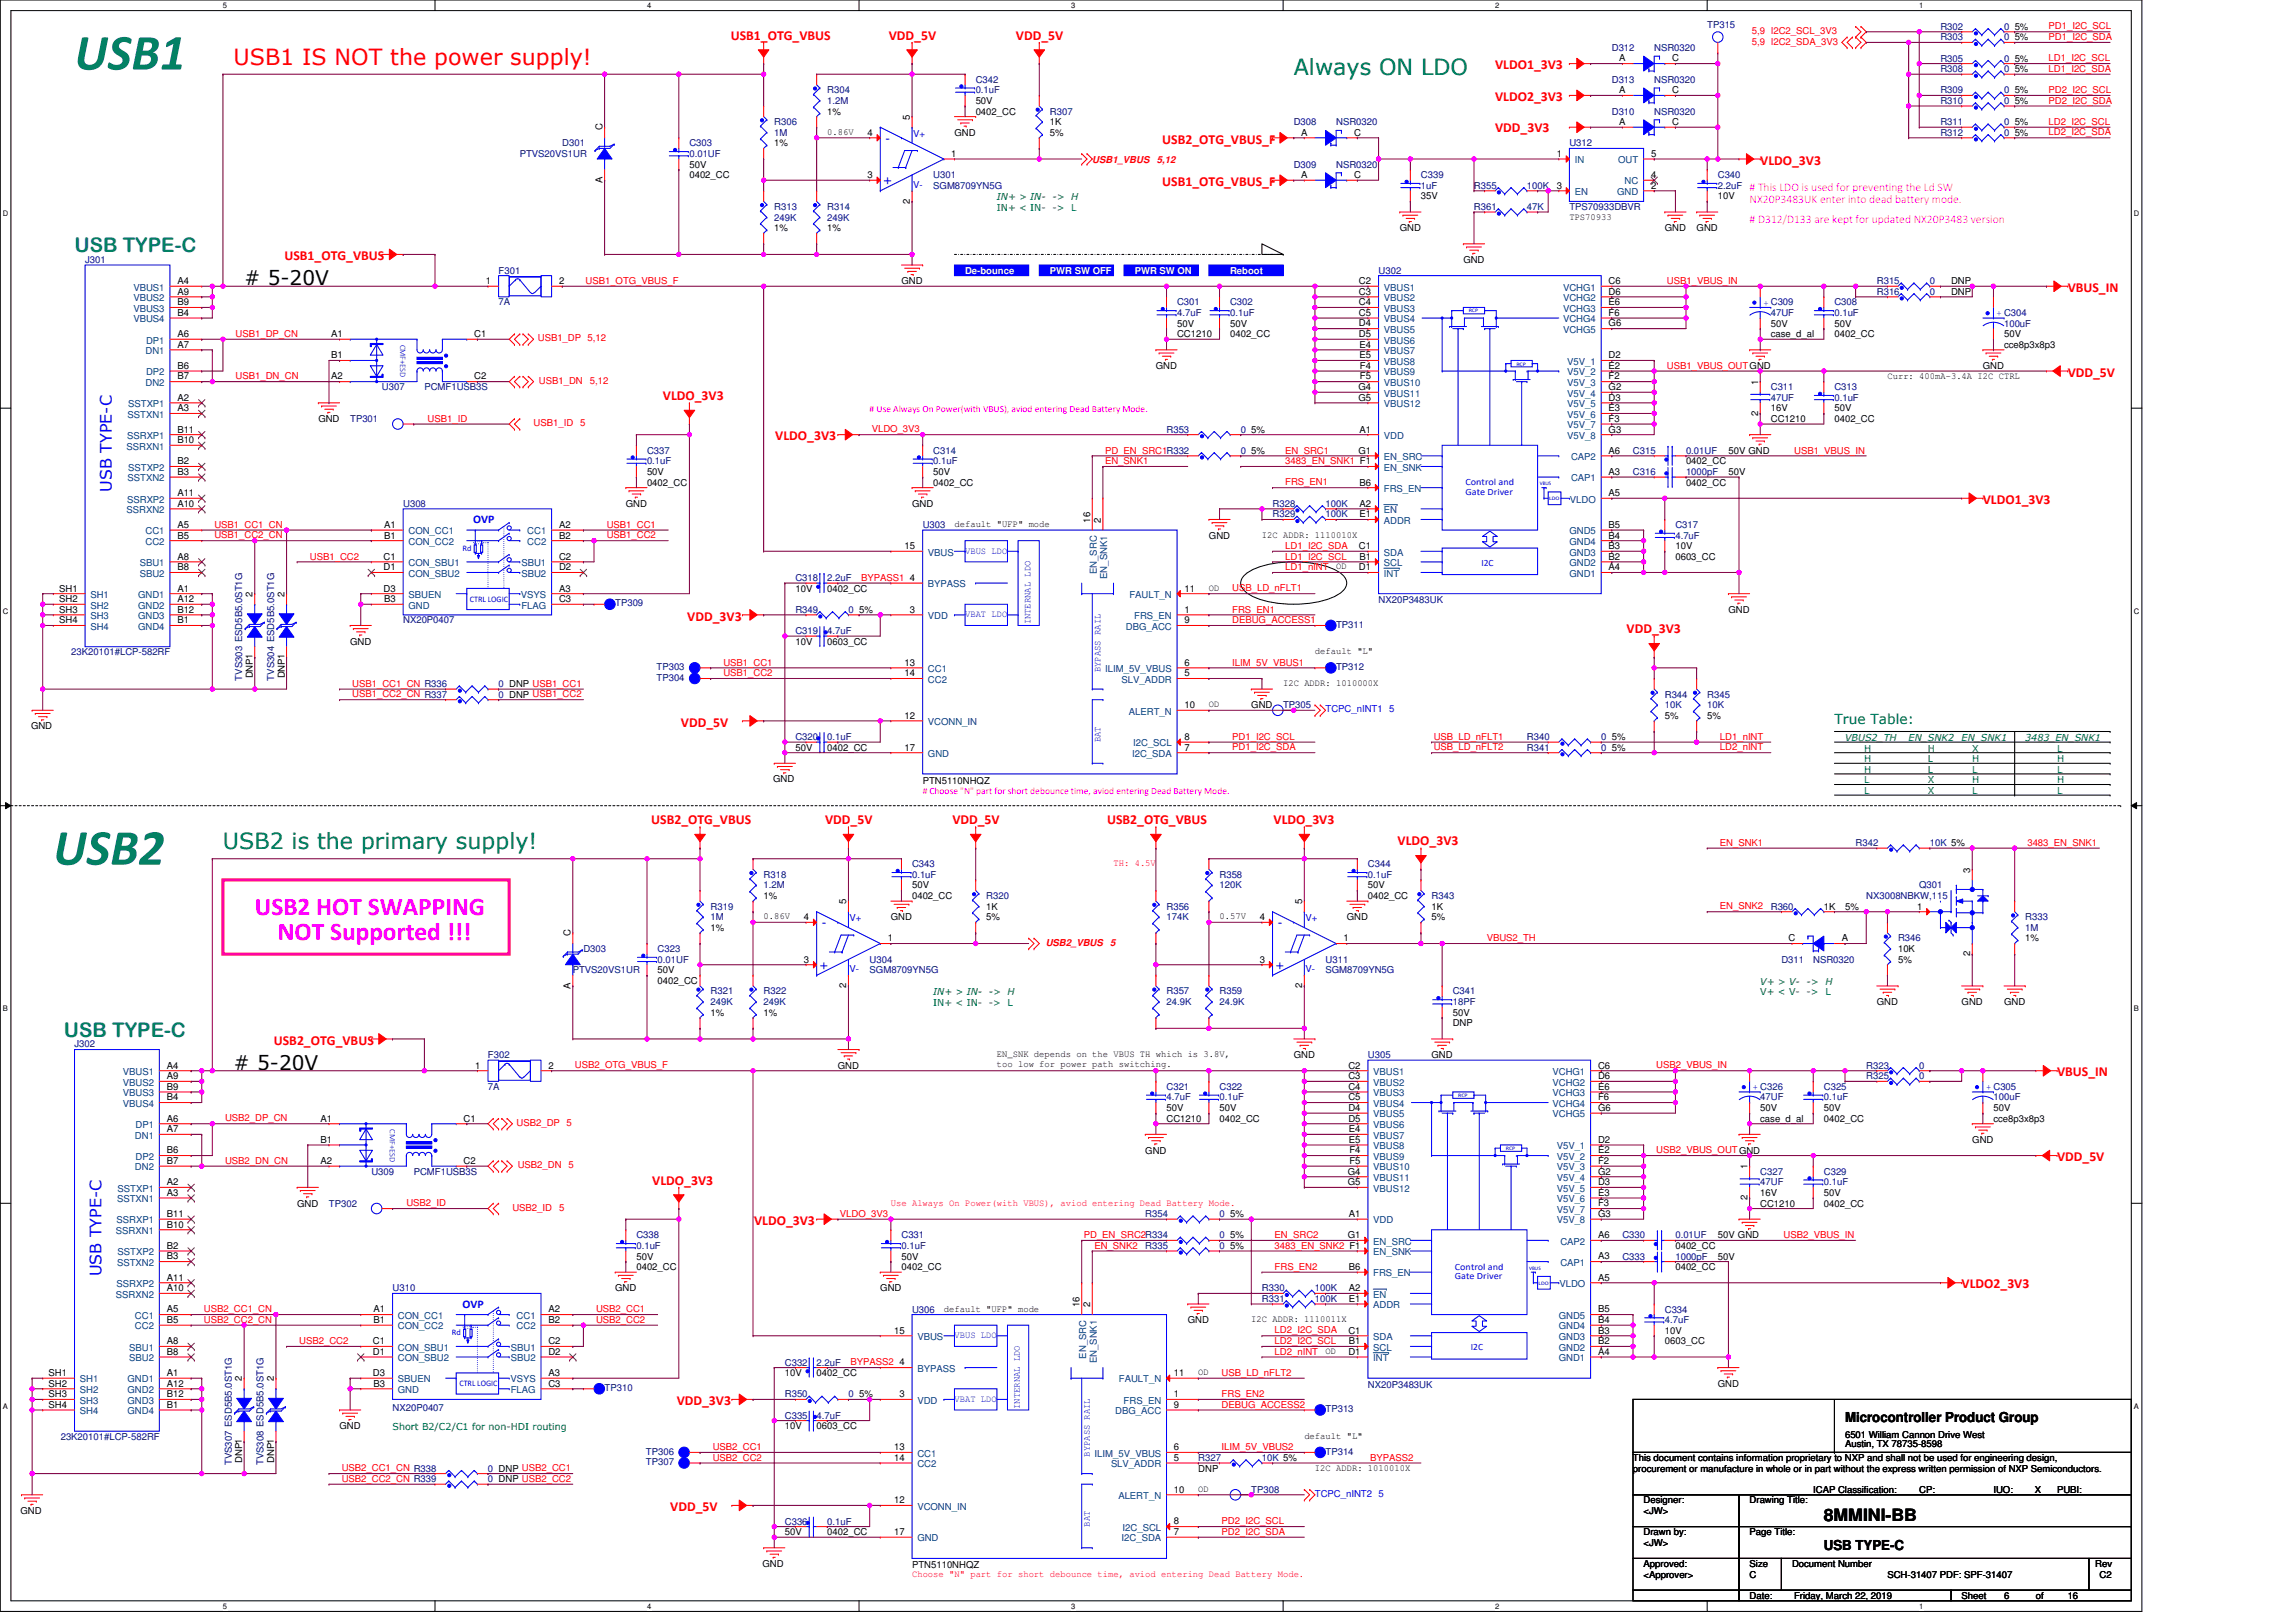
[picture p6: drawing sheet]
<svg xmlns="http://www.w3.org/2000/svg" width="297mm" height="210mm" viewBox="0 0 297 210" stroke-linecap="round" stroke-linejoin="round" font-family="sans-serif">
<defs><g id="words">
<g font-size="6.6" fill="#008080">
<text x="9.6" y="9">USB1</text>
<text x="6.9" y="111.9">USB2</text>
</g>
<g font-size="3.3" fill="#f0f">
<text x="33" y="118.3">USB2 HOT SWAPPING</text>
<text x="35.9" y="121.6">NOT Supported !!!</text>
</g>
<text font-size="2.9" fill="#f00" x="30.2" y="8.4">USB1 IS NOT the power supply!</text>
<g font-size="2.9" fill="#008000">
<text x="167.4" y="9.7">Always ON LDO</text>
<text x="28.8" y="109.9">USB2 is the primary supply!</text>
</g>
<g font-size="2.6" fill="#008080">
<text x="9.6" y="32.6">USB TYPE-C</text>
<text x="8.3" y="134.1">USB TYPE-C</text>
</g>
<g font-size="2.6">
<text x="31.6" y="36.9"># 5-20V</text>
<text x="30.2" y="138.4"># 5-20V</text>
</g>
<text font-size="2.2" x="236" y="196.7">8MMINI-BB</text>
<g font-size="2.1" fill="#00f">
<text x="14.5" y="63.6" transform="rotate(-90 14.5 63.6)">USB TYPE-C</text>
<text x="13.1" y="165.1" transform="rotate(-90 13.1 165.1)">USB TYPE-C</text>
</g>
<g font-size="1.8" fill="#f00">
<text x="94.5" y="5.1">USB1_OTG_VBUS</text>
<text x="115" y="5.1">VDD_5V</text>
<text x="131.4" y="5.1">VDD_5V</text>
<text x="193.4" y="9">VLDO1_3V3</text>
<text x="193.4" y="17.1">VDD_3V3</text>
<text x="193.4" y="13.1">VLDO2_3V3</text>
<text x="150.4" y="18.6">USB2_OTG_VBUS_F</text>
<text x="227.7" y="21.3">VLDO_3V3</text>
<text x="150.4" y="24.1">USB1_OTG_VBUS_F</text>
<text x="36.8" y="33.7">USB1_OTG_VBUS</text>
<text x="267.5" y="37.8">VBUS_IN</text>
<text x="85.8" y="51.8">VLDO_3V3</text>
<text x="267.5" y="48.7">VDD_5V</text>
<text x="100.3" y="57">VLDO_3V3</text>
<text x="256.5" y="65.2">VLDO1_3V3</text>
<text x="88.9" y="80.3">VDD_3V3</text>
<text x="210.4" y="81.9">VDD_3V3</text>
<text x="88.1" y="94">VDD_5V</text>
<text x="84.3" y="106.6">USB2_OTG_VBUS</text>
<text x="106.8" y="106.6">VDD_5V</text>
<text x="123.2" y="106.6">VDD_5V</text>
<text x="143.2" y="106.6">USB2_OTG_VBUS</text>
<text x="164.8" y="106.6">VLDO_3V3</text>
<text x="180.8" y="109.4">VLDO_3V3</text>
<text x="35.4" y="135.2">USB2_OTG_VBUS</text>
<text x="266.1" y="139.3">VBUS_IN</text>
<text x="84.4" y="153.3">VLDO_3V3</text>
<text x="266.1" y="150.2">VDD_5V</text>
<text x="97.6" y="158.5">VLDO_3V3</text>
<text x="253.8" y="166.7">VLDO2_3V3</text>
<text x="87.5" y="181.8">VDD_3V3</text>
<text x="86.7" y="195.5">VDD_5V</text>
</g>
<g font-size="1.8" fill="#00f">
<text x="114.3" y="23.8">+</text>
<text x="114.6" y="18.5">-</text>
<text x="106.3" y="120">-</text>
<text x="165.3" y="120">-</text>
<text x="106.1" y="125.3">+</text>
<text x="165" y="125.3">+</text>
</g>
<text font-size="1.8" fill="#008000" x="237.3" y="93.7">True Table:</text>
<g font-size="1.8">
<text x="238.7" y="184">Microcontroller Product Group</text>
<text x="236" y="200.5">USB TYPE-C</text>
</g>
<g font-size="1.5" fill="#f0f">
<text x="226.4" y="24.8"># This LDO is used for preventing the Ld SW</text>
<text x="226.4" y="26.3">NX20P3483UK enter into dead battery mode.</text>
<text x="226.4" y="28.9"># D312/D133 are kept for updated NX20P3483 version</text>
</g>
<g font-size="1.5" fill="#00f">
<text x="61.2" y="67.7">OVP</text>
<text x="59.8" y="169.2">OVP</text>
</g>
<g font-size="1.2" fill="#000080">
<text x="220.9" y="3.6">TP315</text>
<text x="251" y="3.8">R302</text>
<text x="251" y="5.2">R303</text>
<text x="259.3" y="3.8">0</text>
<text x="259.3" y="5.2">0</text>
<text x="126.2" y="10.7">C342</text>
<text x="208.5" y="10.7">D313</text>
<text x="208.5" y="6.6">D312</text>
<text x="214" y="10.7">NSR0320</text>
<text x="214" y="6.6">NSR0320</text>
<text x="251" y="8">R305</text>
<text x="251" y="9.3">R308</text>
<text x="259.3" y="8">0</text>
<text x="259.3" y="9.3">0</text>
<text x="100.2" y="16.2">R306</text>
<text x="100.2" y="17.6">1M</text>
<text x="107" y="12.1">R304</text>
<text x="107" y="13.4">1.2M</text>
<text x="126.2" y="12.1">0.1uF</text>
<text x="135.8" y="14.8">R307</text>
<text x="167.4" y="16.2">D308</text>
<text x="172.9" y="16.2">NSR0320</text>
<text x="208.5" y="14.8">D310</text>
<text x="214" y="14.8">NSR0320</text>
<text x="251" y="13.4">R310</text>
<text x="251" y="12.1">R309</text>
<text x="251" y="17.6">R312</text>
<text x="251" y="16.2">R311</text>
<text x="259.3" y="13.4">0</text>
<text x="259.3" y="12.1">0</text>
<text x="259.3" y="17.6">0</text>
<text x="259.3" y="16.2">0</text>
<text x="67.2" y="20.3">PTVS20VS1UR</text>
<text x="72.7" y="18.9">D301</text>
<text x="89.2" y="18.9">C303</text>
<text x="89.2" y="20.3">0.01UF</text>
<text x="120.7" y="23.1">U301</text>
<text x="167.4" y="21.7">D309</text>
<text x="172.9" y="21.7">NSR0320</text>
<text x="183.8" y="23.1">C339</text>
<text x="203" y="18.9">U312</text>
<text x="222.2" y="23.1">C340</text>
<text x="100.2" y="27.2">R313</text>
<text x="100.2" y="28.5">249K</text>
<text x="107" y="27.2">R314</text>
<text x="107" y="28.5">249K</text>
<text x="120.7" y="24.4">SGM8709YN5G</text>
<text x="183.8" y="24.4">1uF</text>
<text x="190.7" y="27.2">R361</text>
<text x="190.7" y="24.4">R355</text>
<text x="197.5" y="27.2">47K</text>
<text x="197.5" y="24.4">100K</text>
<text x="203" y="27.2">TPS70933DBVR</text>
<text x="222.2" y="24.4">2.2uF</text>
<text x="11" y="34">J301</text>
<text x="64.5" y="35.4">F301</text>
<text x="178.3" y="35.4">U302</text>
<text x="64.5" y="39.5">7A</text>
<text x="152.3" y="39.5">C301</text>
<text x="152.3" y="40.9">4.7uF</text>
<text x="159.1" y="39.5">C302</text>
<text x="159.1" y="40.9">0.1uF</text>
<text x="229.1" y="40.9">47UF</text>
<text x="237.3" y="39.5">C308</text>
<text x="237.3" y="40.9">0.1uF</text>
<text x="242.8" y="36.8">R315</text>
<text x="242.8" y="38.1">R316</text>
<text x="249.7" y="36.8">0</text>
<text x="249.7" y="38.1">0</text>
<text x="259.3" y="42.3">100uF</text>
<text x="49.4" y="50.5">U307</text>
<text x="54.9" y="50.5">PCMF1USB3S</text>
<text x="229.1" y="50.5">C311</text>
<text x="229.1" y="51.9">47UF</text>
<text x="237.3" y="50.5">C313</text>
<text x="237.3" y="51.9">0.1uF</text>
<text x="45.3" y="54.6">TP301</text>
<text x="83.7" y="58.7">C337</text>
<text x="120.7" y="58.7">C314</text>
<text x="150.9" y="56">R353</text>
<text x="160.5" y="58.7">0</text>
<text x="160.5" y="56">0</text>
<text x="211.3" y="58.7">C315</text>
<text x="218.1" y="58.7">0.01UF</text>
<text x="52.2" y="65.6">U308</text>
<text x="83.7" y="60.1">0.1uF</text>
<text x="120.7" y="60.1">0.1uF</text>
<text x="164.6" y="65.6">R328</text>
<text x="171.5" y="65.6">100K</text>
<text x="211.3" y="61.5">C316</text>
<text x="218.1" y="61.5">1000pF</text>
<text x="119.4" y="68.3">U303</text>
<text x="164.6" y="66.9">R329</text>
<text x="171.5" y="66.9">100K</text>
<text x="216.8" y="68.3">C317</text>
<text x="216.8" y="69.7">4.7uF</text>
<text x="102.9" y="75.2">C318</text>
<text x="107" y="75.2">2.2uF</text>
<text x="52.2" y="80.7">NX20P0407</text>
<text x="79.6" y="78.5">TP309</text>
<text x="102.9" y="79.3">R349</text>
<text x="102.9" y="82">C319</text>
<text x="107" y="82">4.7uF</text>
<text x="109.8" y="79.3">0</text>
<text x="172.9" y="81.2">TP311</text>
<text x="178.3" y="78.1">NX20P3483UK</text>
<text x="9.2" y="84.8">23K20101#LCP-582RF</text>
<text x="31.4" y="88.1" transform="rotate(-90 31.4 88.1)">TVS303 ESD5B5.0ST1G</text>
<text x="35.5" y="88.1" transform="rotate(-90 35.5 88.1)">TVS304 ESD5B5.0ST1G</text>
<text x="64.5" y="88.9">0 DNP USB1_CC1</text>
<text x="84.9" y="88.1">TP304</text>
<text x="84.9" y="86.7">TP303</text>
<text x="172.9" y="86.7">TP312</text>
<text x="64.5" y="90.3">0 DNP USB1_CC2</text>
<text x="102.9" y="95.7">C320</text>
<text x="107" y="95.7">0.1uF</text>
<text x="166" y="91.6">TP305</text>
<text x="197.5" y="95.7">R340</text>
<text x="207.2" y="95.7">0</text>
<text x="215.4" y="90.3">R344</text>
<text x="215.4" y="91.6">10K</text>
<text x="220.9" y="90.3">R345</text>
<text x="220.9" y="91.6">10K</text>
<text x="197.5" y="97.1">R341</text>
<text x="207.2" y="97.1">0</text>
<text x="98.8" y="113.6">R318</text>
<text x="118" y="112.2">C343</text>
<text x="118" y="113.6">0.1uF</text>
<text x="157.8" y="113.6">R358</text>
<text x="177" y="112.2">C344</text>
<text x="177" y="113.6">0.1uF</text>
<text x="240.1" y="109.5">R342</text>
<text x="249.7" y="109.5">10K 5%</text>
<text x="91.9" y="117.7">R319</text>
<text x="91.9" y="119.1">1M</text>
<text x="98.8" y="114.9">1.2M</text>
<text x="127.6" y="116.3">R320</text>
<text x="150.9" y="117.7">R356</text>
<text x="150.9" y="119.1">174K</text>
<text x="157.8" y="114.9">120K</text>
<text x="185.2" y="116.3">R343</text>
<text x="229.1" y="117.7">R360</text>
<text x="241.4" y="116.3">NX3008NBKW,115</text>
<text x="248.3" y="114.9">Q301</text>
<text x="262" y="119.1">R333</text>
<text x="74.1" y="125.9">PTVS20VS1UR</text>
<text x="75.5" y="123.2">D303</text>
<text x="85.1" y="123.2">C323</text>
<text x="85.1" y="124.5">0.01UF</text>
<text x="112.5" y="124.5">U304</text>
<text x="112.5" y="125.9">SGM8709YN5G</text>
<text x="171.5" y="124.5">U311</text>
<text x="171.5" y="125.9">SGM8709YN5G</text>
<text x="230.5" y="124.5">D311</text>
<text x="234.6" y="124.5">NSR0320</text>
<text x="245.6" y="121.8">R346</text>
<text x="262" y="120.4">1M</text>
<text x="91.9" y="128.7">R321</text>
<text x="91.9" y="130">249K</text>
<text x="98.8" y="128.7">R322</text>
<text x="98.8" y="130">249K</text>
<text x="150.9" y="128.7">R357</text>
<text x="150.9" y="130">24.9K</text>
<text x="157.8" y="128.7">R359</text>
<text x="157.8" y="130">24.9K</text>
<text x="187.9" y="128.7">C341</text>
<text x="187.9" y="130">18PF</text>
<text x="9.6" y="135.5">J302</text>
<text x="63.1" y="136.9">F302</text>
<text x="177" y="136.9">U305</text>
<text x="63.1" y="141">7A</text>
<text x="150.9" y="141">C321</text>
<text x="150.9" y="142.4">4.7uF</text>
<text x="157.8" y="141">C322</text>
<text x="157.8" y="142.4">0.1uF</text>
<text x="227.7" y="142.4">47UF</text>
<text x="236" y="141">C325</text>
<text x="236" y="142.4">0.1uF</text>
<text x="241.4" y="139.6">R325</text>
<text x="241.4" y="138.3">R323</text>
<text x="248.3" y="139.6">0</text>
<text x="248.3" y="138.3">0</text>
<text x="257.9" y="142.4">100uF</text>
<text x="48" y="152">U309</text>
<text x="53.5" y="152">PCMF1USB3S</text>
<text x="227.7" y="152">C327</text>
<text x="227.7" y="153.4">47UF</text>
<text x="236" y="152">C329</text>
<text x="236" y="153.4">0.1uF</text>
<text x="42.6" y="156.1">TP302</text>
<text x="82.3" y="160.2">C338</text>
<text x="82.3" y="161.6">0.1uF</text>
<text x="116.6" y="160.2">C331</text>
<text x="116.6" y="161.6">0.1uF</text>
<text x="148.2" y="161.6">R335</text>
<text x="148.2" y="157.5">R354</text>
<text x="157.8" y="160.2">0</text>
<text x="157.8" y="161.6">0</text>
<text x="157.8" y="157.5">0</text>
<text x="209.9" y="160.2">C330</text>
<text x="216.8" y="160.2">0.01UF</text>
<text x="50.8" y="167.1">U310</text>
<text x="163.3" y="167.1">R330</text>
<text x="170.1" y="167.1">100K</text>
<text x="209.9" y="163">C333</text>
<text x="216.8" y="163">1000pF</text>
<text x="118" y="169.8">U306</text>
<text x="163.3" y="168.4">R331</text>
<text x="170.1" y="168.4">100K</text>
<text x="215.4" y="169.8">C334</text>
<text x="215.4" y="171.2">4.7uF</text>
<text x="78.2" y="180">TP310</text>
<text x="101.5" y="176.7">C332</text>
<text x="105.7" y="176.7">2.2uF</text>
<text x="177" y="179.6">NX20P3483UK</text>
<text x="50.8" y="182.6">NX20P0407</text>
<text x="101.5" y="180.8">R350</text>
<text x="101.5" y="183.5">C335</text>
<text x="105.7" y="183.5">4.7uF</text>
<text x="109.8" y="180.8">0</text>
<text x="171.5" y="182.7">TP313</text>
<text x="7.9" y="186.3">23K20101#LCP-582RF</text>
<text x="30" y="189.6" transform="rotate(-90 30 189.6)">TVS307 ESD5B5.0ST1G</text>
<text x="34.1" y="189.6" transform="rotate(-90 34.1 189.6)">TVS308 ESD5B5.0ST1G</text>
<text x="63.1" y="190.4">0 DNP USB2_CC1</text>
<text x="63.1" y="191.8">0 DNP USB2_CC2</text>
<text x="83.6" y="189.6">TP307</text>
<text x="83.6" y="188.2">TP306</text>
<text x="155" y="189">R327</text>
<text x="163.3" y="189">10K 5%</text>
<text x="171.5" y="188.2">TP314</text>
<text x="101.5" y="197.2">C336</text>
<text x="107" y="197.2">0.1uF</text>
<text x="161.9" y="193.1">TP308</text>
</g>
<g font-size="1.2" fill="#f00">
<text x="226.6" y="5.8">5,9 I2C2_SDA_3V3</text>
<text x="226.6" y="4.4">5,9 I2C2_SCL_3V3</text>
<text x="265" y="3.8">PD1_I2C_SCL</text>
<text x="265" y="5.2">PD1_I2C_SDA</text>
<text x="265" y="7.9">LD1_I2C_SCL</text>
<text x="265" y="9.3">LD1_I2C_SDA</text>
<text x="265" y="12">PD2_I2C_SCL</text>
<text x="265" y="13.4">PD2_I2C_SDA</text>
<text x="265" y="16.2">LD2_I2C_SCL</text>
<text x="265" y="17.5">LD2_I2C_SDA</text>
<text x="141.3" y="21">USB1_VBUS</text>
<text x="149.7" y="21">5,12</text>
<text x="75.8" y="36.7">USB1_OTG_VBUS_F</text>
<text x="215.7" y="36.7">USB1_VBUS_IN</text>
<text x="30.5" y="43.6">USB1_DP_CN</text>
<text x="69.6" y="44.2">USB1_DP 5,12</text>
<text x="215.7" y="47.7">USB1_VBUS_OUTGND</text>
<text x="30.5" y="49.1">USB1_DN_CN</text>
<text x="69.7" y="49.7">USB1_DN</text>
<text x="76.3" y="49.7">5,12</text>
<text x="55.3" y="54.6">USB1_ID</text>
<text x="69" y="55.1">USB1_ID</text>
<text x="75.1" y="55.1">5</text>
<text x="112.8" y="55.9">VLDO_3V3</text>
<text x="143" y="58.7">PD_EN_SRC1R332</text>
<text x="166.3" y="58.7">EN_SRC1</text>
<text x="232.1" y="58.7">USB1_VBUS_IN</text>
<text x="143" y="60">EN_SNK1</text>
<text x="166.3" y="62.8">FRS_EN1</text>
<text x="166.3" y="60">3483_EN_SNK1 F1</text>
<text x="27.7" y="68.3">USB1_CC1_CN</text>
<text x="27.7" y="69.6">USB1_CC2_CN</text>
<text x="78.5" y="69.6">USB1_CC2</text>
<text x="78.5" y="68.3">USB1_CC1</text>
<text x="166.3" y="71">LD1_I2C_SDA</text>
<text x="40.1" y="72.4">USB1_CC2</text>
<text x="111.4" y="75.2">BYPASS1</text>
<text x="159.4" y="76.5">USB_LD_nFLT1</text>
<text x="166.3" y="72.4">LD1_I2C_SCL</text>
<text x="166.3" y="73.8">LD1_nINT</text>
<text x="159.4" y="80.6">DEBUG_ACCESS1</text>
<text x="159.4" y="79.2">FRS_EN1</text>
<text x="45.6" y="88.8">USB1_CC1_CN R336</text>
<text x="93.6" y="86.1">USB1_CC1</text>
<text x="93.6" y="87.5">USB1_CC2</text>
<text x="159.4" y="86.1">ILIM_5V_VBUS1</text>
<text x="45.6" y="90.2">USB1_CC2_CN R337</text>
<text x="159.4" y="95.7">PD1_I2C_SCL</text>
<text x="185.5" y="95.7">USB_LD_nFLT1</text>
<text x="222.5" y="95.7">LD1_nINT</text>
<text x="159.4" y="97.1">PD1_I2C_SDA</text>
<text x="185.5" y="97.1">USB_LD_nFLT2</text>
<text x="222.5" y="97.1">LD2_nINT</text>
<text x="144.1" y="112.1">TH: 4.5V</text>
<text x="222.5" y="109.4">EN_SNK1</text>
<text x="262.3" y="109.4">3483_EN_SNK1</text>
<text x="222.5" y="117.7">EN_SNK2</text>
<text x="135.3" y="122.4">USB2_VBUS</text>
<text x="143.6" y="122.4">5</text>
<text x="192.3" y="121.8">VBUS2_TH</text>
<text x="74.4" y="138.2">USB2_OTG_VBUS_F</text>
<text x="214.3" y="138.2">USB2_VBUS_IN</text>
<text x="29.1" y="145.1">USB2_DP_CN</text>
<text x="66.8" y="145.7">USB2_DP 5</text>
<text x="214.3" y="149.2">USB2_VBUS_OUTGND</text>
<text x="29.1" y="150.6">USB2_DN_CN</text>
<text x="67" y="151.2">USB2_DN</text>
<text x="73.6" y="151.2">5</text>
<text x="115.3" y="156">Use Always On Power(with VBUS), aviod entering Dead Battery Mode.</text>
<text x="52.6" y="156.1">USB2_ID</text>
<text x="66.3" y="156.6">USB2_ID</text>
<text x="72.3" y="156.6">5</text>
<text x="108.7" y="157.4">VLDO_3V3</text>
<text x="140.2" y="160.2">PD_EN_SRC2R334</text>
<text x="141.6" y="161.5">EN_SNK2</text>
<text x="164.9" y="160.2">EN_SRC2</text>
<text x="164.9" y="161.5">3483_EN_SNK2 F1</text>
<text x="230.7" y="160.2">USB2_VBUS_IN</text>
<text x="164.9" y="164.3">FRS_EN2</text>
<text x="26.4" y="169.8">USB2_CC1_CN</text>
<text x="26.4" y="171.1">USB2_CC2_CN</text>
<text x="38.7" y="173.9">USB2_CC2</text>
<text x="77.1" y="169.8">USB2_CC1</text>
<text x="77.1" y="171.1">USB2_CC2</text>
<text x="164.9" y="172.5">LD2_I2C_SDA</text>
<text x="164.9" y="173.9">LD2_I2C_SCL</text>
<text x="110" y="176.7">BYPASS2</text>
<text x="158" y="178">USB_LD_nFLT2</text>
<text x="164.9" y="175.3">LD2_nINT</text>
<text x="158" y="182.1">DEBUG_ACCESS2</text>
<text x="158" y="180.7">FRS_EN2</text>
<text x="44.2" y="190.3">USB2_CC1_CN R338</text>
<text x="44.2" y="191.7">USB2_CC2_CN R339</text>
<text x="92.2" y="187.6">USB2_CC1</text>
<text x="92.2" y="189">USB2_CC2</text>
<text x="158" y="187.6">ILIM_5V_VBUS2</text>
<text x="177.2" y="189">BYPASS2</text>
<text x="158" y="197.2">PD2_I2C_SCL</text>
<text x="118" y="204">Choose &quot;N&quot; part for short debounce time, aviod entering Dead Battery Mode.</text>
<text x="158" y="198.6">PD2_I2C_SDA</text>
</g>
<g font-size="1.2">
<text x="260.6" y="3.8">5%</text>
<text x="260.6" y="5.2">5%</text>
<text x="209.5" y="8">A</text>
<text x="216.3" y="8">C</text>
<text x="260.6" y="8">5%</text>
<text x="260.6" y="9.3">5%</text>
<text x="77.9" y="16.9" transform="rotate(-90 77.9 16.9)">C</text>
<text x="107" y="17.4">0.86V</text>
<text x="107" y="14.8">1%</text>
<text x="112.2" y="17.6">4</text>
<text x="117.7" y="15.5" transform="rotate(-90 117.7 15.5)">5</text>
<text x="123.5" y="17.6">GND</text>
<text x="126.2" y="13.4">50V</text>
<text x="126.2" y="14.8">0402_CC</text>
<text x="135.8" y="16.2">1K</text>
<text x="135.8" y="17.6">5%</text>
<text x="168.3" y="17.6">A</text>
<text x="175.2" y="17.6">C</text>
<text x="209.5" y="12.1">A</text>
<text x="209.5" y="16.2">A</text>
<text x="216.3" y="12.1">C</text>
<text x="216.3" y="16.2">C</text>
<text x="260.6" y="13.4">5%</text>
<text x="260.6" y="12.1">5%</text>
<text x="260.6" y="17.6">5%</text>
<text x="260.6" y="16.2">5%</text>
<text x="77.9" y="23.7" transform="rotate(-90 77.9 23.7)">A</text>
<text x="89.2" y="21.7">50V</text>
<text x="89.2" y="23.1">0402_CC</text>
<text x="100.2" y="18.9">1%</text>
<text x="112.2" y="23">3</text>
<text x="123.1" y="20.3">1</text>
<text x="168.3" y="23">A</text>
<text x="175.2" y="23">C</text>
<text x="201.4" y="20.3">1</text>
<text x="213.6" y="23">4</text>
<text x="213.6" y="20.3">5</text>
<text x="100.2" y="29.9">1%</text>
<text x="107" y="29.9">1%</text>
<text x="117.7" y="26.3" transform="rotate(-90 117.7 26.3)">2</text>
<text x="181.1" y="29.9">GND</text>
<text x="183.8" y="25.8">35V</text>
<text x="201.4" y="24.4">3</text>
<text x="203" y="28.4">TPS70933</text>
<text x="213.6" y="24.4">2</text>
<text x="215.4" y="29.9">GND</text>
<text x="219.5" y="29.9">GND</text>
<text x="222.2" y="25.8">10V</text>
<text x="189.3" y="34">GND</text>
<text x="22.9" y="36.8">A4</text>
<text x="22.9" y="38.1">A9</text>
<text x="22.9" y="39.5">B9</text>
<text x="22.9" y="40.9">B4</text>
<text x="62.9" y="36.8">1</text>
<text x="72.3" y="36.8">2</text>
<text x="116.6" y="36.8">GND</text>
<text x="175.8" y="36.8">C2</text>
<text x="175.8" y="38.1">C3</text>
<text x="175.8" y="39.5">C4</text>
<text x="175.8" y="40.9">C5</text>
<text x="208.1" y="36.8">C6</text>
<text x="208.1" y="38.1">D6</text>
<text x="208.1" y="39.5">E6</text>
<text x="208.1" y="40.9">F6</text>
<text x="252.4" y="36.8">DNP</text>
<text x="252.4" y="38.1">DNP</text>
<text x="22.9" y="43.6">A6</text>
<text x="22.9" y="45">A7</text>
<text x="22.9" y="47.7">B6</text>
<text x="42.8" y="43.6">A1</text>
<text x="42.8" y="46.4">B1</text>
<text x="61.3" y="43.6">C1</text>
<text x="149.5" y="47.7">GND</text>
<text x="152.3" y="43.6">CC1210</text>
<text x="152.3" y="42.3">50V</text>
<text x="159.1" y="42.3">50V</text>
<text x="159.1" y="43.6">0402_CC</text>
<text x="175.8" y="42.2">D4</text>
<text x="175.8" y="43.6">D5</text>
<text x="175.9" y="45">E4</text>
<text x="175.9" y="46.4">E5</text>
<text x="175.9" y="47.7">F4</text>
<text x="208.1" y="42.2">G6</text>
<text x="208.1" y="46.4">D2</text>
<text x="208.1" y="47.7">E2</text>
<text x="229.1" y="42.3">50V</text>
<text x="229.1" y="43.6">case_d_al</text>
<text x="237.3" y="42.3">50V</text>
<text x="237.3" y="43.6">0402_CC</text>
<text x="256.5" y="47.7">GND</text>
<text x="259.3" y="43.6">50V</text>
<text x="259.3" y="45">cce8p3x8p3</text>
<text x="22.9" y="49.1">B7</text>
<text x="22.9" y="51.8">A2</text>
<text x="22.9" y="53.2">A3</text>
<text x="42.8" y="49.1">A2</text>
<text x="61.3" y="49.1">C2</text>
<text x="175.7" y="50.5">G4</text>
<text x="175.7" y="51.8">G5</text>
<text x="175.9" y="49.1">F5</text>
<text x="208.1" y="49.1">F2</text>
<text x="208.1" y="50.5">G2</text>
<text x="208.1" y="51.8">D3</text>
<text x="208.1" y="53.2">E3</text>
<text x="227.4" y="53.8" transform="rotate(-90 227.4 53.8)">2</text>
<text x="227.4" y="49.8" transform="rotate(-90 227.4 49.8)">1</text>
<text x="229.1" y="53.2">16V</text>
<text x="237.3" y="53.2">50V</text>
<text x="244.2" y="49">Curr: 400mA-3.4A I2C CTRL</text>
<text x="22.9" y="56">B11</text>
<text x="22.9" y="57.3">B10</text>
<text x="41.2" y="54.6">GND</text>
<text x="161.9" y="58.7">5%</text>
<text x="161.9" y="56">5%</text>
<text x="175.7" y="58.7">G1</text>
<text x="175.9" y="56">A1</text>
<text x="208.1" y="54.6">F3</text>
<text x="208.1" y="56">G3</text>
<text x="208.1" y="58.7">A6</text>
<text x="223.6" y="58.7">50V GND</text>
<text x="229.1" y="54.6">CC1210</text>
<text x="237.3" y="54.6">0402_CC</text>
<text x="22.9" y="61.4">B3</text>
<text x="22.9" y="60.1">B2</text>
<text x="22.9" y="64.2">A11</text>
<text x="22.9" y="65.6">A10</text>
<text x="81" y="65.6">GND</text>
<text x="83.7" y="61.5">50V</text>
<text x="83.7" y="62.8">0402_CC</text>
<text x="118" y="65.6">GND</text>
<text x="120.7" y="61.5">50V</text>
<text x="120.7" y="62.8">0402_CC</text>
<text x="175.9" y="65.6">A2</text>
<text x="175.9" y="62.8">B6</text>
<text x="208.1" y="61.4">A3</text>
<text x="208.1" y="64.2">A5</text>
<text x="218.1" y="60.1">0402_CC</text>
<text x="218.1" y="62.8">0402_CC</text>
<text x="223.6" y="61.5">50V</text>
<text x="22.9" y="68.3">A5</text>
<text x="22.9" y="69.7">B5</text>
<text x="49.7" y="68.3">A1</text>
<text x="49.7" y="69.7">B1</text>
<text x="72.3" y="68.3">A2</text>
<text x="72.3" y="69.7">B2</text>
<text x="117" y="71">15</text>
<text x="123.5" y="68.2">default &quot;UFP&quot; mode</text>
<text x="141" y="67.6" transform="rotate(-90 141 67.6)">16</text>
<text x="142.4" y="67.6" transform="rotate(-90 142.4 67.6)">2</text>
<text x="156.4" y="69.7">GND</text>
<text x="163.3" y="69.6">I2C ADDR: 1110010X</text>
<text x="175.8" y="71">C1</text>
<text x="175.9" y="66.9">E1</text>
<text x="208.1" y="71">B3</text>
<text x="208.1" y="69.7">B4</text>
<text x="208.1" y="68.3">B5</text>
<text x="216.8" y="71.1">10V</text>
<text x="7.7" y="76.5">SH1</text>
<text x="7.7" y="77.9">SH2</text>
<text x="22.9" y="76.5">A1</text>
<text x="22.9" y="72.4">A8</text>
<text x="22.9" y="77.9">A12</text>
<text x="22.9" y="73.8">B8</text>
<text x="32.7" y="77.2" transform="rotate(-90 32.7 77.2)">2</text>
<text x="36.8" y="77.2" transform="rotate(-90 36.8 77.2)">2</text>
<text x="49.6" y="72.4">C1</text>
<text x="49.6" y="73.8">D1</text>
<text x="49.6" y="76.5">D3</text>
<text x="49.7" y="77.9">B3</text>
<text x="72.3" y="73.8">D2</text>
<text x="72.3" y="72.4">C2</text>
<text x="72.3" y="76.5">A3</text>
<text x="72.3" y="77.9">C3</text>
<text x="102.9" y="76.5">10V</text>
<text x="107" y="76.5">0402_CC</text>
<text x="117.7" y="75.2">4</text>
<text x="153.2" y="76.5">11</text>
<text x="156.4" y="76.4">OD</text>
<text x="172.9" y="73.7">OD</text>
<text x="175.8" y="73.8">D1</text>
<text x="175.9" y="72.4">B1</text>
<text x="208.1" y="73.8">A4</text>
<text x="208.1" y="72.4">B2</text>
<text x="216.8" y="72.4">0603_CC</text>
<text x="7.7" y="79.3">SH3</text>
<text x="7.7" y="80.6">SH4</text>
<text x="22.9" y="79.3">B12</text>
<text x="22.9" y="80.6">B1</text>
<text x="45.3" y="83.4">GND</text>
<text x="102.9" y="83.4">10V</text>
<text x="107" y="83.4">0603_CC</text>
<text x="111.1" y="79.3">5%</text>
<text x="117.7" y="79.3">3</text>
<text x="153.2" y="80.6">9</text>
<text x="153.2" y="79.3">1</text>
<text x="223.6" y="79.3">GND</text>
<text x="32.7" y="87.8" transform="rotate(-90 32.7 87.8)">DNP1</text>
<text x="36.8" y="87.8" transform="rotate(-90 36.8 87.8)">DNP1</text>
<text x="117" y="87.5">14</text>
<text x="117" y="86.1">13</text>
<text x="153.2" y="86.1">6</text>
<text x="153.2" y="87.5">5</text>
<text x="166" y="88.8">I2C ADDR: 1010000X</text>
<text x="170.1" y="84.7">default &quot;L&quot;</text>
<text x="4" y="94.4">GND</text>
<text x="117" y="93">12</text>
<text x="153.2" y="95.7">8</text>
<text x="153.2" y="91.6">10</text>
<text x="156.4" y="91.5">OD</text>
<text x="161.9" y="91.6">GND</text>
<text x="208.5" y="95.7">5%</text>
<text x="215.4" y="93">5%</text>
<text x="220.9" y="93">5%</text>
<text x="100" y="101.2">GND</text>
<text x="102.9" y="97.1">50V</text>
<text x="107" y="97.1">0402_CC</text>
<text x="117" y="97.1">17</text>
<text x="119.4" y="101.4">PTN5110NHQZ</text>
<text x="153.2" y="97.1">7</text>
<text x="208.5" y="97.1">5%</text>
<text x="254.9" y="112.9" transform="rotate(-90 254.9 112.9)">3</text>
<text x="98.8" y="118.9">0.86V</text>
<text x="98.8" y="116.3">1%</text>
<text x="104" y="119">4</text>
<text x="109.5" y="117" transform="rotate(-90 109.5 117)">5</text>
<text x="115.3" y="119.1">GND</text>
<text x="118" y="114.9">50V</text>
<text x="118" y="116.3">0402_CC</text>
<text x="127.6" y="117.7">1K</text>
<text x="127.6" y="119.1">5%</text>
<text x="157.8" y="118.9">0.57V</text>
<text x="163" y="119">4</text>
<text x="168.5" y="117" transform="rotate(-90 168.5 117)">5</text>
<text x="174.2" y="119.1">GND</text>
<text x="177" y="114.9">50V</text>
<text x="177" y="116.3">0402_CC</text>
<text x="185.2" y="117.7">1K</text>
<text x="185.2" y="119.1">5%</text>
<text x="236" y="117.7">1K</text>
<text x="238.7" y="117.7">5%</text>
<text x="248" y="117.7">1</text>
<text x="73.8" y="121.1" transform="rotate(-90 73.8 121.1)">C</text>
<text x="85.1" y="125.9">50V</text>
<text x="91.9" y="120.4">1%</text>
<text x="104" y="124.5">3</text>
<text x="114.8" y="121.8">1</text>
<text x="163" y="124.5">3</text>
<text x="173.8" y="121.8">1</text>
<text x="231.4" y="121.8">C</text>
<text x="238.3" y="121.8">A</text>
<text x="245.6" y="123.2">10K</text>
<text x="245.6" y="124.5">5%</text>
<text x="254.9" y="123.7" transform="rotate(-90 254.9 123.7)">2</text>
<text x="262" y="121.8">1%</text>
<text x="73.8" y="128" transform="rotate(-90 73.8 128)">A</text>
<text x="85.1" y="127.3">0402_CC</text>
<text x="91.9" y="131.4">1%</text>
<text x="98.8" y="131.4">1%</text>
<text x="109.5" y="127.8" transform="rotate(-90 109.5 127.8)">2</text>
<text x="168.5" y="127.8" transform="rotate(-90 168.5 127.8)">2</text>
<text x="187.9" y="131.4">50V</text>
<text x="242.8" y="130">GND</text>
<text x="253.8" y="130">GND</text>
<text x="259.3" y="130">GND</text>
<text x="129" y="136.8">EN_SNK depends on the VBUS TH which is 3.8V,</text>
<text x="167.4" y="136.9">GND</text>
<text x="185.2" y="136.9">GND</text>
<text x="187.9" y="132.8">DNP</text>
<text x="21.6" y="138.3">A4</text>
<text x="21.6" y="139.6">A9</text>
<text x="21.6" y="141">B9</text>
<text x="21.6" y="142.4">B4</text>
<text x="61.5" y="138.3">1</text>
<text x="70.9" y="138.3">2</text>
<text x="108.4" y="138.3">GND</text>
<text x="129" y="138">too low for power path switching.</text>
<text x="150.9" y="143.8">50V</text>
<text x="157.8" y="143.8">50V</text>
<text x="174.4" y="138.3">C2</text>
<text x="174.4" y="139.6">C3</text>
<text x="174.4" y="141">C4</text>
<text x="174.4" y="142.4">C5</text>
<text x="174.4" y="143.7">D4</text>
<text x="206.7" y="138.3">C6</text>
<text x="206.7" y="139.6">D6</text>
<text x="206.7" y="141">E6</text>
<text x="206.7" y="142.4">F6</text>
<text x="206.7" y="143.7">G6</text>
<text x="227.7" y="143.8">50V</text>
<text x="236" y="143.8">50V</text>
<text x="257.9" y="143.8">50V</text>
<text x="21.6" y="145.1">A6</text>
<text x="21.6" y="146.5">A7</text>
<text x="21.6" y="149.2">B6</text>
<text x="41.5" y="145.1">A1</text>
<text x="41.5" y="147.9">B1</text>
<text x="60" y="145.1">C1</text>
<text x="148.2" y="149.2">GND</text>
<text x="150.9" y="145.1">CC1210</text>
<text x="157.8" y="145.1">0402_CC</text>
<text x="174.4" y="145.1">D5</text>
<text x="174.5" y="146.5">E4</text>
<text x="174.5" y="147.9">E5</text>
<text x="174.6" y="149.2">F4</text>
<text x="206.7" y="147.9">D2</text>
<text x="206.7" y="149.2">E2</text>
<text x="227.7" y="145.1">case_d_al</text>
<text x="236" y="145.1">0402_CC</text>
<text x="255.2" y="147.9">GND</text>
<text x="257.9" y="145.1">cce8p3x8p3</text>
<text x="21.6" y="150.6">B7</text>
<text x="21.6" y="153.3">A2</text>
<text x="21.6" y="154.7">A3</text>
<text x="41.5" y="150.6">A2</text>
<text x="60" y="150.6">C2</text>
<text x="174.4" y="152">G4</text>
<text x="174.4" y="153.3">G5</text>
<text x="174.6" y="150.6">F5</text>
<text x="206.7" y="150.6">F2</text>
<text x="206.7" y="152">G2</text>
<text x="206.7" y="153.3">D3</text>
<text x="206.7" y="154.7">E3</text>
<text x="226.1" y="155.3" transform="rotate(-90 226.1 155.3)">2</text>
<text x="226.1" y="151.3" transform="rotate(-90 226.1 151.3)">1</text>
<text x="227.7" y="154.7">16V</text>
<text x="236" y="154.7">50V</text>
<text x="21.6" y="161.6">B2</text>
<text x="21.6" y="157.5">B11</text>
<text x="21.6" y="158.8">B10</text>
<text x="38.4" y="156.1">GND</text>
<text x="159.1" y="160.2">5%</text>
<text x="159.1" y="161.6">5%</text>
<text x="159.1" y="157.5">5%</text>
<text x="174.4" y="160.2">G1</text>
<text x="174.5" y="157.5">A1</text>
<text x="206.7" y="156.1">F3</text>
<text x="206.7" y="157.5">G3</text>
<text x="206.7" y="160.2">A6</text>
<text x="216.8" y="161.6">0402_CC</text>
<text x="222.2" y="160.2">50V GND</text>
<text x="227.7" y="156.1">CC1210</text>
<text x="236" y="156.1">0402_CC</text>
<text x="21.6" y="162.9">B3</text>
<text x="21.6" y="165.7">A11</text>
<text x="21.6" y="167.1">A10</text>
<text x="79.6" y="167.1">GND</text>
<text x="82.3" y="163">50V</text>
<text x="82.3" y="164.3">0402_CC</text>
<text x="113.9" y="167.1">GND</text>
<text x="116.6" y="163">50V</text>
<text x="116.6" y="164.3">0402_CC</text>
<text x="174.5" y="167.1">A2</text>
<text x="174.5" y="164.3">B6</text>
<text x="206.7" y="162.9">A3</text>
<text x="206.7" y="165.7">A5</text>
<text x="216.8" y="164.3">0402_CC</text>
<text x="222.2" y="163">50V</text>
<text x="21.6" y="169.8">A5</text>
<text x="21.6" y="173.9">A8</text>
<text x="21.6" y="171.2">B5</text>
<text x="48.3" y="173.9">C1</text>
<text x="48.3" y="169.8">A1</text>
<text x="48.3" y="171.2">B1</text>
<text x="70.9" y="169.8">A2</text>
<text x="70.9" y="171.2">B2</text>
<text x="70.9" y="173.9">C2</text>
<text x="115.7" y="172.5">15</text>
<text x="122.1" y="169.7">default &quot;UFP&quot; mode</text>
<text x="139.7" y="169.1" transform="rotate(-90 139.7 169.1)">16</text>
<text x="141" y="169.1" transform="rotate(-90 141 169.1)">2</text>
<text x="153.7" y="171.2">GND</text>
<text x="161.9" y="171.1">I2C ADDR: 1110011X</text>
<text x="174.4" y="172.5">C1</text>
<text x="174.5" y="173.9">B1</text>
<text x="174.5" y="168.4">E1</text>
<text x="206.7" y="173.9">B2</text>
<text x="206.7" y="172.5">B3</text>
<text x="206.7" y="171.2">B4</text>
<text x="206.7" y="169.8">B5</text>
<text x="215.4" y="172.6">10V</text>
<text x="215.4" y="173.9">0603_CC</text>
<text x="6.3" y="178">SH1</text>
<text x="6.3" y="179.4">SH2</text>
<text x="21.6" y="178">A1</text>
<text x="21.6" y="179.4">A12</text>
<text x="21.6" y="175.3">B8</text>
<text x="31.3" y="178.7" transform="rotate(-90 31.3 178.7)">2</text>
<text x="35.4" y="178.7" transform="rotate(-90 35.4 178.7)">2</text>
<text x="48.3" y="175.3">D1</text>
<text x="48.3" y="178">D3</text>
<text x="48.3" y="179.4">B3</text>
<text x="70.9" y="175.3">D2</text>
<text x="70.9" y="178">A3</text>
<text x="70.9" y="179.4">C3</text>
<text x="101.5" y="178">10V</text>
<text x="105.7" y="178">0402_CC</text>
<text x="116.4" y="176.7">4</text>
<text x="151.9" y="178">11</text>
<text x="155" y="177.9">OD</text>
<text x="171.5" y="175.2">OD</text>
<text x="174.4" y="175.3">D1</text>
<text x="206.7" y="175.3">A4</text>
<text x="222.2" y="179.4">GND</text>
<text x="6.3" y="180.8">SH3</text>
<text x="6.3" y="182.1">SH4</text>
<text x="21.6" y="180.8">B12</text>
<text x="21.6" y="182.1">B1</text>
<text x="43.9" y="184.9">GND</text>
<text x="101.5" y="184.9">10V</text>
<text x="105.7" y="184.9">0603_CC</text>
<text x="111.1" y="180.8">5%</text>
<text x="116.4" y="180.8">3</text>
<text x="151.9" y="182.1">9</text>
<text x="151.9" y="180.8">1</text>
<text x="238.7" y="186">6501 William Cannon Drive West</text>
<text x="31.4" y="189.3" transform="rotate(-90 31.4 189.3)">DNP1</text>
<text x="35.5" y="189.3" transform="rotate(-90 35.5 189.3)">DNP1</text>
<text x="115.7" y="189">14</text>
<text x="115.7" y="187.6">13</text>
<text x="151.9" y="187.6">6</text>
<text x="151.9" y="189">5</text>
<text x="155" y="190.4">DNP</text>
<text x="168.7" y="186.1">default &quot;L&quot;</text>
<text x="170.1" y="190.3">I2C ADDR: 1010010X</text>
<text x="211.3" y="189">This document contains information proprietary to NXP and shall not be used for engineering design,</text>
<text x="211.3" y="190.4">procurement or manufacture in whole or in part without the express written permission of NXP Semiconductors.</text>
<text x="238.7" y="187.3">Austin, TX 78735-8598</text>
<text x="2.6" y="195.9">GND</text>
<text x="115.7" y="194.5">12</text>
<text x="151.9" y="197.2">8</text>
<text x="151.9" y="193.1">10</text>
<text x="155" y="193">OD</text>
<text x="212.6" y="194.5">Designer:</text>
<text x="212.6" y="195.9">&lt;JW&gt;</text>
<text x="226.4" y="194.5">Drawing Title:</text>
<text x="234.6" y="193.1">ICAP Classification:</text>
<text x="248.3" y="193.1">CP:</text>
<text x="251.7" y="193.1">___</text>
<text x="257.9" y="193.1">IUO:</text>
<text x="262.6" y="193.1">_X_</text>
<text x="266.1" y="193.1">PUBI:</text>
<text x="270.2" y="193.1">___</text>
<text x="98.7" y="202.7">GND</text>
<text x="101.5" y="198.6">50V</text>
<text x="107" y="198.6">0402_CC</text>
<text x="115.7" y="198.6">17</text>
<text x="118" y="202.9">PTN5110NHQZ</text>
<text x="151.9" y="198.6">7</text>
<text x="212.6" y="198.6">Drawn by:</text>
<text x="212.6" y="202.7">Approved:</text>
<text x="212.6" y="200">&lt;JW&gt;</text>
<text x="226.4" y="198.6">Page Title:</text>
<text x="226.4" y="202.7">Size</text>
<text x="231.8" y="202.7">Document Number</text>
<text x="271.1" y="202.7">Rev</text>
<text x="212.6" y="204.1">&lt;Approver&gt;</text>
<text x="226.4" y="206.8">Date:</text>
<text x="226.4" y="204.1">C</text>
<text x="232.1" y="206.8">Friday, March 22, 2019</text>
<text x="244.2" y="204.1">SCH-31407 PDF: SPF-31407</text>
<text x="253.8" y="206.8">Sheet</text>
<text x="259.3" y="206.8">6</text>
<text x="263.4" y="206.8">of</text>
<text x="267.5" y="206.8">16</text>
<text x="271.6" y="204.1">C2</text>
</g>
<g font-size="1.2" fill="#00f">
<text x="118.1" y="17.7">V+</text>
<text x="118.1" y="24.3">V-</text>
<text x="228.1" y="39.5">+ C309</text>
<text x="258.3" y="40.9">+ C304</text>
<text x="189.6" y="62.8">Control and</text>
<text x="189.6" y="64">Gate Driver</text>
<text x="124.9" y="71.6">VBUS LDO</text>
<text x="191.6" y="73.2">I2C</text>
<text x="124.9" y="79.9">VBAT LDO</text>
<text x="133.3" y="80.8" transform="rotate(-90 133.3 80.8)">INTERNAL LDO</text>
<text x="142.4" y="87" transform="rotate(-90 142.4 87)">BYPASS RAIL</text>
<text x="171.5" y="92.2">TCPC_nINT1 5</text>
<text x="142.4" y="96" transform="rotate(-90 142.4 96)">BAT</text>
<text x="109.9" y="119.2">V+</text>
<text x="168.9" y="119.2">V+</text>
<text x="109.9" y="125.8">V-</text>
<text x="168.9" y="125.8">V-</text>
<text x="226.8" y="141">+ C326</text>
<text x="256.9" y="141">+ C305</text>
<text x="188.2" y="164.3">Control and</text>
<text x="188.2" y="165.5">Gate Driver</text>
<text x="123.5" y="173.1">VBUS LDO</text>
<text x="190.3" y="174.7">I2C</text>
<text x="123.5" y="181.3">VBAT LDO</text>
<text x="131.9" y="182.3" transform="rotate(-90 131.9 182.3)">INTERNAL LDO</text>
<text x="141" y="188.5" transform="rotate(-90 141 188.5)">BYPASS RAIL</text>
<text x="141" y="197.5" transform="rotate(-90 141 197.5)">BAT</text>
<text x="170.1" y="193.7">TCPC_nINT2 5</text>
</g>
<g font-size="1.2" fill="#004080">
<text x="203.7" y="21.1">IN</text>
<text x="209.3" y="21.1">OUT</text>
<text x="210.2" y="23.9">NC</text>
<text x="203.7" y="25.2">EN</text>
<text x="209.2" y="25.2">GND</text>
<text x="17.3" y="37.6">VBUS1</text>
<text x="17.3" y="39">VBUS2</text>
<text x="17.3" y="40.3">VBUS3</text>
<text x="17.3" y="41.7">VBUS4</text>
<text x="179" y="37.6">VBUS1</text>
<text x="179" y="39">VBUS2</text>
<text x="179" y="40.3">VBUS3</text>
<text x="179" y="41.7">VBUS4</text>
<text x="202.2" y="37.6">VCHG1</text>
<text x="202.2" y="39">VCHG2</text>
<text x="202.2" y="40.3">VCHG3</text>
<text x="202.2" y="41.7">VCHG4</text>
<text x="18.8" y="45.8">DN1</text>
<text x="18.9" y="44.4">DP1</text>
<text x="179" y="43.1">VBUS5</text>
<text x="179" y="44.4">VBUS6</text>
<text x="179" y="45.8">VBUS7</text>
<text x="179" y="47.2">VBUS8</text>
<text x="202.2" y="43.1">VCHG5</text>
<text x="202.8" y="47.2">V5V_1</text>
<text x="16.6" y="52.7">SSTXP1</text>
<text x="18.8" y="49.9">DN2</text>
<text x="18.9" y="48.6">DP2</text>
<text x="179" y="48.6">VBUS9</text>
<text x="179" y="49.9">VBUS10</text>
<text x="179" y="51.3">VBUS11</text>
<text x="179" y="52.7">VBUS12</text>
<text x="202.8" y="48.6">V5V_2</text>
<text x="202.8" y="49.9">V5V_3</text>
<text x="202.8" y="51.3">V5V_4</text>
<text x="202.8" y="52.7">V5V_5</text>
<text x="16.4" y="58.2">SSRXN1</text>
<text x="16.4" y="56.8">SSRXP1</text>
<text x="16.5" y="54">SSTXN1</text>
<text x="179" y="59.5">EN_SRC</text>
<text x="179" y="56.8">VDD</text>
<text x="202.8" y="54">V5V_6</text>
<text x="202.8" y="55.4">V5V_7</text>
<text x="202.8" y="56.8">V5V_8</text>
<text x="203.3" y="59.5">CAP2</text>
<text x="16.4" y="65">SSRXP2</text>
<text x="16.5" y="62.3">SSTXN2</text>
<text x="16.6" y="60.9">SSTXP2</text>
<text x="179" y="60.9">EN_SNK</text>
<text x="179" y="63.6">FRS_EN</text>
<text x="203.1" y="65">VLDO</text>
<text x="203.3" y="62.3">CAP1</text>
<text x="16.4" y="66.4">SSRXN2</text>
<text x="18.8" y="69.1">CC1</text>
<text x="18.8" y="70.5">CC2</text>
<text x="52.8" y="69.1">CON_CC1</text>
<text x="52.8" y="70.5">CON_CC2</text>
<text x="68.2" y="69.1">CC1</text>
<text x="68.2" y="70.5">CC2</text>
<text x="120.1" y="71.9">VBUS</text>
<text x="179" y="66.4">EN</text>
<text x="179" y="71.9">SDA</text>
<text x="179" y="67.8">ADDR</text>
<text x="203" y="71.9">GND3</text>
<text x="203" y="70.5">GND4</text>
<text x="203" y="69.1">GND5</text>
<text x="11.7" y="77.4">SH1</text>
<text x="17.9" y="77.4">GND1</text>
<text x="18.1" y="73.2">SBU1</text>
<text x="18.1" y="74.6">SBU2</text>
<text x="52.8" y="73.2">CON_SBU1</text>
<text x="52.8" y="74.6">CON_SBU2</text>
<text x="52.8" y="77.4">SBUEN</text>
<text x="67.4" y="77.4">VSYS</text>
<text x="67.5" y="74.6">SBU2</text>
<text x="67.5" y="73.2">SBU1</text>
<text x="120.1" y="76">BYPASS</text>
<text x="141.9" y="74.3" transform="rotate(-90 141.9 74.3)">EN_SRC</text>
<text x="143.3" y="74.9" transform="rotate(-90 143.3 74.9)">EN_SNK1</text>
<text x="146.1" y="77.4">FAULT_N</text>
<text x="179" y="73.2">SCL</text>
<text x="179" y="74.6">INT</text>
<text x="203" y="74.6">GND1</text>
<text x="203" y="73.2">GND2</text>
<text x="11.7" y="80.1">SH3</text>
<text x="11.7" y="78.7">SH2</text>
<text x="11.7" y="81.5">SH4</text>
<text x="17.9" y="78.7">GND2</text>
<text x="17.9" y="80.1">GND3</text>
<text x="17.9" y="81.5">GND4</text>
<text x="52.8" y="78.7">GND</text>
<text x="67.5" y="78.7">FLAG</text>
<text x="120.1" y="80.1">VDD</text>
<text x="145.7" y="81.5">DBG_ACC</text>
<text x="146.7" y="80.1">FRS_EN</text>
<text x="120.1" y="88.3">CC2</text>
<text x="120.1" y="87">CC1</text>
<text x="143" y="87">ILIM_5V_VBUS</text>
<text x="145.1" y="88.3">SLV_ADDR</text>
<text x="120.1" y="93.8">VCONN_IN</text>
<text x="146.1" y="92.4">ALERT_N</text>
<text x="120.1" y="97.9">GND</text>
<text x="146.5" y="97.9">I2C_SDA</text>
<text x="146.6" y="96.6">I2C_SCL</text>
<text x="15.9" y="139.1">VBUS1</text>
<text x="15.9" y="140.5">VBUS2</text>
<text x="15.9" y="141.8">VBUS3</text>
<text x="15.9" y="143.2">VBUS4</text>
<text x="177.7" y="139.1">VBUS1</text>
<text x="177.7" y="140.5">VBUS2</text>
<text x="177.7" y="141.8">VBUS3</text>
<text x="177.7" y="143.2">VBUS4</text>
<text x="200.9" y="139.1">VCHG1</text>
<text x="200.9" y="140.5">VCHG2</text>
<text x="200.9" y="141.8">VCHG3</text>
<text x="200.9" y="143.2">VCHG4</text>
<text x="17.5" y="147.3">DN1</text>
<text x="17.5" y="145.9">DP1</text>
<text x="177.7" y="144.6">VBUS5</text>
<text x="177.7" y="145.9">VBUS6</text>
<text x="177.7" y="147.3">VBUS7</text>
<text x="177.7" y="148.7">VBUS8</text>
<text x="200.9" y="144.6">VCHG5</text>
<text x="201.4" y="148.7">V5V_1</text>
<text x="15.1" y="155.5">SSTXN1</text>
<text x="15.2" y="154.2">SSTXP1</text>
<text x="17.5" y="151.4">DN2</text>
<text x="17.5" y="150.1">DP2</text>
<text x="177.7" y="150.1">VBUS9</text>
<text x="177.7" y="151.4">VBUS10</text>
<text x="177.7" y="152.8">VBUS11</text>
<text x="177.7" y="154.2">VBUS12</text>
<text x="201.4" y="150.1">V5V_2</text>
<text x="201.4" y="151.4">V5V_3</text>
<text x="201.4" y="152.8">V5V_4</text>
<text x="201.4" y="154.2">V5V_5</text>
<text x="201.4" y="155.5">V5V_6</text>
<text x="15" y="159.7">SSRXN1</text>
<text x="15.1" y="158.3">SSRXP1</text>
<text x="177.7" y="161">EN_SRC</text>
<text x="177.7" y="158.3">VDD</text>
<text x="201.4" y="156.9">V5V_7</text>
<text x="201.4" y="158.3">V5V_8</text>
<text x="201.9" y="161">CAP2</text>
<text x="15" y="167.9">SSRXN2</text>
<text x="15.1" y="166.5">SSRXP2</text>
<text x="15.1" y="163.8">SSTXN2</text>
<text x="15.2" y="162.4">SSTXP2</text>
<text x="177.7" y="167.9">EN</text>
<text x="177.7" y="162.4">EN_SNK</text>
<text x="177.7" y="165.1">FRS_EN</text>
<text x="201.7" y="166.5">VLDO</text>
<text x="201.9" y="163.8">CAP1</text>
<text x="17.5" y="170.6">CC1</text>
<text x="17.5" y="172">CC2</text>
<text x="51.5" y="170.6">CON_CC1</text>
<text x="51.5" y="172">CON_CC2</text>
<text x="66.8" y="170.6">CC1</text>
<text x="66.8" y="172">CC2</text>
<text x="118.7" y="173.4">VBUS</text>
<text x="177.7" y="173.4">SDA</text>
<text x="177.7" y="169.3">ADDR</text>
<text x="201.7" y="173.4">GND3</text>
<text x="201.7" y="172">GND4</text>
<text x="201.7" y="170.6">GND5</text>
<text x="10.3" y="178.9">SH1</text>
<text x="16.5" y="178.9">GND1</text>
<text x="16.7" y="174.7">SBU1</text>
<text x="16.7" y="176.1">SBU2</text>
<text x="51.5" y="174.7">CON_SBU1</text>
<text x="51.5" y="176.1">CON_SBU2</text>
<text x="51.5" y="178.9">SBUEN</text>
<text x="66" y="178.9">VSYS</text>
<text x="66.1" y="176.1">SBU2</text>
<text x="66.1" y="174.7">SBU1</text>
<text x="118.7" y="177.5">BYPASS</text>
<text x="140.5" y="175.8" transform="rotate(-90 140.5 175.8)">EN_SRC</text>
<text x="141.9" y="176.4" transform="rotate(-90 141.9 176.4)">EN_SNK1</text>
<text x="144.7" y="178.9">FAULT_N</text>
<text x="177.7" y="174.7">SCL</text>
<text x="177.7" y="176.1">INT</text>
<text x="201.7" y="176.1">GND1</text>
<text x="201.7" y="174.7">GND2</text>
<text x="10.3" y="181.6">SH3</text>
<text x="10.3" y="180.2">SH2</text>
<text x="10.3" y="183">SH4</text>
<text x="16.5" y="180.2">GND2</text>
<text x="16.5" y="181.6">GND3</text>
<text x="16.5" y="183">GND4</text>
<text x="51.5" y="180.2">GND</text>
<text x="66.1" y="180.2">FLAG</text>
<text x="118.7" y="181.6">VDD</text>
<text x="144.3" y="183">DBG_ACC</text>
<text x="145.4" y="181.6">FRS_EN</text>
<text x="118.7" y="189.8">CC2</text>
<text x="118.7" y="188.5">CC1</text>
<text x="141.6" y="188.5">ILIM_5V_VBUS</text>
<text x="143.7" y="189.8">SLV_ADDR</text>
<text x="118.7" y="195.3">VCONN_IN</text>
<text x="144.7" y="193.9">ALERT_N</text>
<text x="118.7" y="199.4">GND</text>
<text x="145.1" y="199.4">I2C_SDA</text>
<text x="145.2" y="198.1">I2C_SCL</text>
</g>
<g font-size="1.2" fill="#008000">
<text x="129" y="25.9">IN+ &gt; IN-</text>
<text x="129" y="27.3">IN+ &lt; IN-</text>
<text x="136.2" y="25.9">-&gt;</text>
<text x="136.2" y="27.3">-&gt;</text>
<text x="138.6" y="25.9">H</text>
<text x="138.6" y="27.3">L</text>
<text x="238.7" y="95.9">VBUS2_TH</text>
<text x="246.9" y="95.9">EN_SNK2</text>
<text x="253.8" y="95.9">EN_SNK1</text>
<text x="262" y="95.9">3483_EN_SNK1</text>
<text x="241.2" y="97.2">H</text>
<text x="241.2" y="98.6">H</text>
<text x="241.2" y="100">H</text>
<text x="241.2" y="101.4">L</text>
<text x="249.4" y="98.6">L</text>
<text x="249.4" y="100">L</text>
<text x="249.4" y="97.2">H</text>
<text x="249.4" y="101.4">X</text>
<text x="255.2" y="97.2">X</text>
<text x="255.2" y="98.6">H</text>
<text x="255.2" y="100">L</text>
<text x="255.2" y="101.4">H</text>
<text x="266.1" y="98.6">H</text>
<text x="266.1" y="97.2">L</text>
<text x="266.1" y="101.4">H</text>
<text x="266.1" y="100">L</text>
<text x="241.2" y="102.7">L</text>
<text x="249.4" y="102.7">X</text>
<text x="255.2" y="102.7">L</text>
<text x="266.1" y="102.7">L</text>
<text x="120.7" y="128.8">IN+ &gt; IN-</text>
<text x="120.7" y="130.2">IN+ &lt; IN-</text>
<text x="127.9" y="128.8">-&gt;</text>
<text x="127.9" y="130.2">-&gt;</text>
<text x="130.4" y="128.8">H</text>
<text x="130.4" y="130.2">L</text>
<text x="227.7" y="127.4">V+ &gt; V-</text>
<text x="227.7" y="128.8">V+ &lt; V-</text>
<text x="233.7" y="127.4">-&gt;</text>
<text x="233.7" y="128.8">-&gt;</text>
<text x="236.2" y="127.4">H</text>
<text x="236.2" y="128.8">L</text>
<text x="50.8" y="185">Short B2/C2/C1 for non-HDI routing</text>
</g>
<g font-size="1.2" fill="#fff">
<text x="124.9" y="35.4">De-bounce</text>
<text x="135.8" y="35.4">PWR SW OFF</text>
<text x="146.8" y="35.4">PWR SW ON</text>
<text x="159.1" y="35.4">Reboot</text>
</g>
<g font-size="1.2" fill="#f0f">
<text x="112.5" y="53.3"># Use Always On Power(with VBUS), aviod entering Dead Battery Mode.</text>
<text x="119.4" y="102.7"># Choose &quot;N&quot; part for short debounce time, aviod entering Dead Battery Mode.</text>
</g>
<g font-size="1.1" fill="#00f">
<text x="51.8" y="44.6" transform="rotate(90 51.8 44.6)">CMF+ESD</text>
<text x="59.8" y="71.3">Rd</text>
<text x="60.8" y="77.9">CTRL LOGIC</text>
<text x="50.4" y="146.1" transform="rotate(90 50.4 146.1)">CMF+ESD</text>
<text x="58.5" y="172.8">Rd</text>
<text x="59.4" y="179.3">CTRL LOGIC</text>
</g>
<g font-size="1">
<text x="28.8" y="1">5</text>
<text x="83.7" y="1">4</text>
<text x="138.6" y="1">3</text>
<text x="193.4" y="1">2</text>
<text x="248.3" y="1">1</text>
<text x=".4" y="28">D</text>
<text x="276.1" y="28">D</text>
<text x=".4" y="79.4">C</text>
<text x="276.1" y="79.4">C</text>
<text x=".4" y="130.8">B</text>
<text x="276.1" y="130.8">B</text>
<text x=".4" y="182.3">A</text>
<text x="276.1" y="182.3">A</text>
<text x="28.8" y="208.1">5</text>
<text x="83.7" y="208.1">4</text>
<text x="138.6" y="208.1">3</text>
<text x="193.4" y="208.1">2</text>
<text x="248.3" y="208.1">1</text>
</g>
<g font-size=".7" fill="#00f">
<text x="190" y="40.4">RCP</text>
<text x="196.2" y="47.3">RCP</text>
<text x="199.2" y="62.8">VBUS</text>
<text x="200.4" y="64.7">LDO</text>
<text x="188.6" y="141.9">RCP</text>
<text x="194.8" y="148.8">RCP</text>
<text x="197.8" y="164.3">VBUS</text>
<text x="199.1" y="166.2">LDO</text>
</g>
</g></defs>
<path d="M0 0h277.1v208.5h-277.1zM1.4 1.4h274.3v205.7h-274.3z" fill="none" stroke="#000" stroke-width=".13"/>
<g fill="#fff">
<path d="M28.8 .1h.6v1.1h-.6z"/>
<path d="M28.8 207.3h.6v1.1h-.6z"/>
</g>
<path d="M56.3 0v1.4M56.3 207.1v1.4" fill="none" stroke="#000" stroke-width=".13"/>
<g fill="#fff">
<path d="M83.7 .1h.6v1.1h-.6z"/>
<path d="M83.7 207.3h.6v1.1h-.6z"/>
</g>
<path d="M111.1 0v1.4M111.1 207.1v1.4" fill="none" stroke="#000" stroke-width=".13"/>
<g fill="#fff">
<path d="M138.6 .1h.5v1.1h-.5z"/>
<path d="M138.6 207.3h.5v1.1h-.5z"/>
</g>
<path d="M166 0v1.4M166 207.1v1.4" fill="none" stroke="#000" stroke-width=".13"/>
<g fill="#fff">
<path d="M193.4 .1h.6v1.1h-.6z"/>
<path d="M193.4 207.3h.6v1.1h-.6z"/>
</g>
<path d="M220.9 0v1.4M220.9 207.1v1.4" fill="none" stroke="#000" stroke-width=".13"/>
<g fill="#fff">
<path d="M248.3 .1h.5v1.1h-.5z"/>
<path d="M248.3 207.3h.5v1.1h-.5z"/>
<path d="M.4 27.1h.7v1.1h-.7z"/>
<path d="M276.1 27.1h.7v1.1h-.7z"/>
<path d="M.4 78.5h.7v1.1h-.7z"/>
<path d="M276.1 78.5h.7v1.1h-.7z"/>
</g>
<path d="M0 52.8h1.4M275.7 52.8h1.4" fill="none" stroke="#000" stroke-width=".13"/>
<g fill="#fff">
<path d="M.4 130h.6v1.1h-.6z"/>
<path d="M276.1 130h.6v1.1h-.6z"/>
</g>
<path d="M0 104.2h1.4M.7 103.8l.7 .4-.7 .4zM275.7 104.2l.7-.4v.8zM275.7 104.2h1.4" fill="none" stroke="#000" stroke-width=".13"/>
<path d="M.7 103.8l.7 .4-.7 .4zM275.7 104.2l.7-.4v.8z" fill="#000"/>
<g fill="#fff">
<path d="M.4 181.4h.6v1.1h-.6z"/>
<path d="M276.1 181.4h.6v1.1h-.6z"/>
</g>
<path d="M160.9 74.5a8.5 8.5 0 0 1 5.2-1.8 12.8 12.8 0 0 1 7.2 1.4 1.49 1.49 0 0 1 .9 1.3 1.49 1.49 0 0 1-.9 1.4 11.9 11.9 0 0 1-7.2 1.3 8.5 8.5 0 0 1-5.2-1.7 1.28 1.28 0 0 1 0-1.9zM0 155.7h1.4M275.7 155.7h1.4" fill="none" stroke="#000" stroke-width=".13"/>
<path d="M1.4 104.2h273M274.4 104.2h.1" fill="none" stroke="#000" stroke-width=".13" stroke-dasharray=".3 .3"/>
<path d="M123.5 32.9h42.5M166 32.9h.1" fill="none" stroke="#000" stroke-width=".13" stroke-dasharray=".3 .3 0 .3"/>
<path d="M123.5 34.3h9.6v1.4h-9.6z" fill-rule="evenodd" fill="#00f"/>
<path d="M123.5 34.3h9.6v1.4h-9.6z" fill="none" stroke="#00f" stroke-width=".13"/>
<path d="M134.5 34.3h9.6v1.4h-9.6z" fill-rule="evenodd" fill="#00f"/>
<path d="M134.5 34.3h9.6v1.4h-9.6z" fill="none" stroke="#00f" stroke-width=".13"/>
<path d="M145.4 34.3h9.6v1.4h-9.6z" fill-rule="evenodd" fill="#00f"/>
<path d="M145.4 34.3h9.6v1.4h-9.6z" fill="none" stroke="#00f" stroke-width=".13"/>
<path d="M156.4 34.3h9.6v1.4h-9.6z" fill-rule="evenodd" fill="#00f"/>
<path d="M156.4 34.3h9.6v1.4h-9.6z" fill="none" stroke="#00f" stroke-width=".13"/>
<g fill="none" stroke="#000" stroke-width=".13">
<path d="M163.3 31.5l2.7 1.4h-2.7zM237.3 94.6h35.7M237.3 96h35.7M237.3 97.4h35.7M237.3 98.8h35.7M260.6 94.6v8.3M273 94.6h.1M273 96h.1M273 97.4h.1M273 98.8h.1M237.3 101.5h35.7M237.3 102.9h35.7"/>
<path d="M237.3 100.1h35.7M260.6 102.9h.1M273 101.5h.1M273 102.9h.1M273 100.1h.1"/>
</g>
<path d="M28.8 113.8h37.1v9.6h-37.1z" fill="none" stroke="#ff0080" stroke-width=".41"/>
<path d="M118 8.2h.1M118 7.3v.9" fill="none" stroke="#f00" stroke-width=".13"/>
<path d="M117.3 6.4h1.4l-.7 1z" fill-rule="evenodd" fill="#f00"/>
<g fill="none" stroke="#f00" stroke-width=".13">
<path d="M117.3 6.4h1.4l-.7 1zM118 5.5h.1M118 5.5v1.5M134.5 8.2h.1M134.5 7.3v.9M116.6 34.3h2.8M117 34.7h2M117.5 35.1h.1M117.5 35.1h1M117.9 35.5h.2M118.1 35.5h.1M119 34.7h.1"/>
<path d="M119.4 34.3h.1"/>
</g>
<path d="M133.8 6.4h1.3l-.6 1z" fill-rule="evenodd" fill="#f00"/>
<g fill="none" stroke="#f00" stroke-width=".13">
<path d="M98.8 8.2h.1M98.8 7.3v.9M133.8 6.4h1.3l-.6 1zM134.5 5.5h.1M134.5 5.5v1.5M4.2 91.9h.1M4.2 91.9h2.7M4.6 92.3h.1M4.6 92.3h1.9M5 92.7h1.1M5.4 93.1h.1M5.4 93.1h.3"/>
<path d="M6.1 92.7h.1"/>
</g>
<path d="M98.1 6.4h1.4l-.7 1z" fill-rule="evenodd" fill="#f00"/>
<g fill="none" stroke="#f00" stroke-width=".13">
<path d="M98.1 6.4h1.4l-.7 1zM98.8 5.5h.1M98.8 5.5v1.5M226.4 45.3h.1M226.4 45.3h2.7M226.8 45.7h.1M226.8 45.7h1.9M227.2 46.1h1.1M227.6 46.5h.1M227.6 46.5h.3M228.3 46.1h.1M97.8 93.3h1"/>
<path d="M98.8 93.3h.1"/>
</g>
<path d="M97 92.6l1 .7-1 .7z" fill-rule="evenodd" fill="#f00"/>
<g fill="none" stroke="#f00" stroke-width=".13">
<path d="M97.8 79.6h1M98.8 79.6h.1M96.1 93.3h.1M96.1 93.3h1.5M97 92.6l1 .7-1 .7zM100.2 98.8h.1M100.2 98.8h2.7M100.6 99.2h.1M100.6 99.2h1.9M101 99.6h1.1M101.4 100h.1M101.4 100h.3"/>
<path d="M102.1 99.6h.1"/>
</g>
<path d="M97 78.9l1 .7-1 .6z" fill-rule="evenodd" fill="#f00"/>
<g fill="none" stroke="#f00" stroke-width=".13">
<path d="M264.8 37h.1M264.8 37h.9M96.1 79.6h.1M96.1 79.6h1.5M97 78.9l1 .7-1 .6zM161.9 89.2h.1M161.9 89.2h2.7M162.3 89.6h.1M162.3 89.6h1.9M162.7 90h1.1M163.1 90.4h.1M163.1 90.4h.3"/>
<path d="M163.8 90h.1"/>
</g>
<path d="M265.7 36.3l1 .7-1 .7z" fill-rule="evenodd" fill="#f00"/>
<path d="M51.2 32.9h1M52.2 32.9h.1M265.7 36.3l1 .7-1 .7zM266 37h1.5M267.5 37h.1" fill="none" stroke="#f00" stroke-width=".13"/>
<path d="M50.4 32.2l.9 .7-.9 .7z" fill-rule="evenodd" fill="#f00"/>
<g fill="none" stroke="#f00" stroke-width=".13">
<path d="M49.4 32.9h.1M49.4 32.9h1.5M50.4 32.2l.9 .7-.9 .7zM223.6 76.8h.1M223.6 76.8h2.8M224 77.2h.1M224 77.2h1.9M224.4 77.6h1.1M224.8 78h.1M224.8 78h.3M225.5 77.6h.1M253.8 64.5h.1"/>
<path d="M253.8 64.5h.9"/>
</g>
<path d="M254.7 63.8l1 .7-1 .7z" fill-rule="evenodd" fill="#f00"/>
<g fill="none" stroke="#f00" stroke-width=".13">
<path d="M264.8 48h.1M264.8 48h.9M156.4 67.2h.1M156.4 67.2h2.7M156.8 67.6h.1M156.8 67.6h1.9M157.2 68h1.1M157.6 68.4h.1M157.6 68.4h.3M158.3 68h.1M254.7 63.8l1 .7-1 .7zM255 64.5h1.5"/>
<path d="M256.5 64.5h.1"/>
</g>
<path d="M265.6 48l.9-.7v1.4z" fill-rule="evenodd" fill="#f00"/>
<g fill="none" stroke="#f00" stroke-width=".13">
<path d="M226.4 56.2h.1M226.4 56.2h2.7M226.8 56.6h.1M226.8 56.6h1.9M227.2 57.1h1.1M227.6 57.5h.1M227.6 57.5h.3M228.3 57.1h.1M265.6 48l.9-.7v1.4zM266 48h1.5M267.5 48h.1M118 63.1h.1"/>
<path d="M118 63.1h2.7M118.4 63.5h.1M118.4 63.5h1.9M118.8 63.9h1.1M119.2 64.3h.1M119.2 64.3h.3M119.9 63.9h.1M107.4 157.7h1M108.4 157.7h.1M113.9 164.6h.1M113.9 164.6h2.7M114.3 165h.1"/>
<path d="M114.3 165h1.9M114.7 165.4h1.1M115.1 165.8h.1M115.1 165.8h.3M115.8 165.4h.1"/>
</g>
<path d="M106.6 157l1 .7-1 .7z" fill-rule="evenodd" fill="#f00"/>
<path d="M109.8 109.7h.1M109.8 108.8v.9M105.7 157.7h.1M105.7 157.7h1.5M106.6 157l1 .7-1 .7z" fill="none" stroke="#f00" stroke-width=".13"/>
<path d="M109.1 107.9h1.4l-.7 1z" fill-rule="evenodd" fill="#f00"/>
<g fill="none" stroke="#f00" stroke-width=".13">
<path d="M109.1 107.9h1.4l-.7 1zM109.8 107h.1M109.8 107v1.5M126.2 109.7h.1M126.2 108.8v.9M108.4 135.8h2.7M108.8 136.2h1.9M109.2 136.6h.1M109.2 136.6h1.1M109.6 137h.3M109.9 137h.1M110.7 136.2h.1"/>
<path d="M111.1 135.8h.1M153.7 168.7h.1M153.7 168.7h2.7M154.1 169.1h.1M154.1 169.1h1.9M154.5 169.5h1.1M154.9 169.9h.1M154.9 169.9h.3M155.6 169.5h.1"/>
</g>
<path d="M125.5 107.9h1.4l-.7 1z" fill-rule="evenodd" fill="#f00"/>
<g fill="none" stroke="#f00" stroke-width=".13">
<path d="M90.6 109.7h.1M90.6 108.8v.9M125.5 107.9h1.4l-.7 1zM126.2 107h.1M126.2 107v1.5M2.8 193.4h.1M2.8 193.4h2.7M3.2 193.8h.1M3.2 193.8h1.9M3.6 194.2h1.1M4 194.6h.1M4 194.6h.3"/>
<path d="M4.7 194.2h.1"/>
</g>
<path d="M89.9 107.9h1.4l-.7 1z" fill-rule="evenodd" fill="#f00"/>
<g fill="none" stroke="#f00" stroke-width=".13">
<path d="M89.9 107.9h1.4l-.7 1zM90.6 107h.1M90.6 107v1.5M225 146.8h.1M225 146.8h2.7M225.4 147.2h.1M225.4 147.2h1.9M225.8 147.6h1.1M226.2 148h.1M226.2 148h.3M226.9 147.6h.1M96.5 194.8h.9"/>
<path d="M97.4 194.8h.1"/>
</g>
<path d="M95.6 194.1l1 .7-1 .7z" fill-rule="evenodd" fill="#f00"/>
<g fill="none" stroke="#f00" stroke-width=".13">
<path d="M263.4 138.5h.1M263.4 138.5h.9M94.7 194.8h.1M94.7 194.8h1.5M95.6 194.1l1 .7-1 .7zM98.8 200.3h.1M98.8 200.3h2.7M99.2 200.7h.1M99.2 200.7h1.9M99.6 201.1h1.1M100 201.5h.1M100 201.5h.3"/>
<path d="M100.7 201.1h.1"/>
</g>
<path d="M264.3 137.8l1 .7-1 .7z" fill-rule="evenodd" fill="#f00"/>
<path d="M49.8 134.4h1M50.8 134.4h.1M264.3 137.8l1 .7-1 .7zM264.6 138.5h1.5M266.1 138.5h.1" fill="none" stroke="#f00" stroke-width=".13"/>
<path d="M49 133.7l1 .7-1 .7z" fill-rule="evenodd" fill="#f00"/>
<g fill="none" stroke="#f00" stroke-width=".13">
<path d="M48 134.4h.1M48 134.4h1.6M49 133.7l1 .7-1 .7zM263.4 149.5h.1M263.4 149.5h.9M222.2 176.9h.1M222.2 176.9h2.8M222.7 177.3h.1M222.7 177.3h1.9M223.1 177.8h1.1M223.5 178.2h.1M223.5 178.2h.3"/>
<path d="M224.2 177.8h.1"/>
</g>
<path d="M264.2 149.5l1-.7v1.4z" fill-rule="evenodd" fill="#f00"/>
<g fill="none" stroke="#f00" stroke-width=".13">
<path d="M225 157.7h.1M225 157.7h2.7M225.4 158.1h.1M225.4 158.1h1.9M225.8 158.6h1.1M226.2 159h.1M226.2 159h.3M226.9 158.6h.1M264.2 149.5l1-.7v1.4zM264.6 149.5h1.5M266.1 149.5h.1M251 166h.1"/>
<path d="M251 166h1"/>
</g>
<path d="M252 165.3l1 .7-1 .6z" fill-rule="evenodd" fill="#f00"/>
<g fill="none" stroke="#f00" stroke-width=".13">
<path d="M41.2 52.1h.1M41.2 52.1h2.7M41.6 52.5h.1M41.6 52.5h1.9M42 52.9h1.1M42.4 53.4h.1M42.4 53.4h.3M43.1 52.9h.1M149.5 45.3h.1M149.5 45.3h2.8M150 45.7h.1M150 45.7h1.9"/>
<path d="M150.4 46.1h1.1M150.8 46.5h.1M150.8 46.5h.3M151.5 46.1h.1M214 85h.1M214 84.1v.9M38.4 153.6h.1M38.4 153.6h2.8M38.9 154h.1M38.9 154h1.9M39.3 154.4h1.1M39.7 154.9h.1"/>
<path d="M39.7 154.9h.3M40.4 154.4h.1M148.2 146.8h.1M148.2 146.8h2.7M148.6 147.2h.1M148.6 147.2h1.9M149 147.6h1.1M149.4 148h.1M149.4 148h.3M150.1 147.6h.1M252 165.3l1 .7-1 .6zM252.3 166h1.5"/>
<path d="M253.8 166h.1"/>
</g>
<path d="M213.3 83.3h1.4l-.7 .9z" fill-rule="evenodd" fill="#f00"/>
<g fill="none" stroke="#f00" stroke-width=".13">
<path d="M256.5 45.3h.1M256.5 45.3h2.8M256.9 45.7h.1M256.9 45.7h2M257.4 46.1h1M257.8 46.5h.1M257.8 46.5h.2M258.4 46.1h.1M213.3 83.3h1.4l-.7 .9zM214 82.3h.1M214 82.3v1.5M242.8 127.6h2.8"/>
<path d="M243.2 128h1.9M243.6 128.4h.1M243.6 128.4h1.1M244 128.8h.3M244.3 128.8h.1M245.1 128h.1M245.6 127.6h.1M253.8 127.6h2.7M254.2 128h1.9M254.6 128.4h.1M254.6 128.4h1.1M255 128.8h.3"/>
<path d="M255.3 128.8h.1M256.1 128h.1M256.5 127.6h.1M259.3 127.6h2.7M259.7 128h1.9M260.1 128.4h.1M260.1 128.4h1.1M260.5 128.8h.3M260.8 128.8h.1M261.6 128h.1M262 127.6h.1M255.2 145.4h.1"/>
<path d="M255.2 145.4h2.7M255.6 145.8h.1M255.6 145.8h1.9M256 146.2h1.1M256.4 146.6h.1M256.4 146.6h.3M257.1 146.2h.1M96.5 181.1h.9M97.4 181.1h.1"/>
</g>
<path d="M95.6 180.4l1 .7-1 .6z" fill-rule="evenodd" fill="#f00"/>
<path d="M110.2 56.2h.9M111.1 56.2h.1M94.7 181.1h.1M94.7 181.1h1.5M95.6 180.4l1 .7-1 .6z" fill="none" stroke="#f00" stroke-width=".13"/>
<path d="M109.4 55.5l.9 .7-.9 .7z" fill-rule="evenodd" fill="#f00"/>
<path d="M225 20.6h.1M225 20.6h.9M108.4 56.2h.1M108.4 56.2h1.5M109.4 55.5l.9 .7-.9 .7z" fill="none" stroke="#f00" stroke-width=".13"/>
<path d="M225.9 19.9l1 .7-1 .7z" fill-rule="evenodd" fill="#f00"/>
<g fill="none" stroke="#f00" stroke-width=".13">
<path d="M225.9 19.9l1 .7-1 .7zM166.4 23.3h1M167.4 23.3h.1M215.4 27.4h.1M215.4 27.4h2.7M215.8 27.8h.1M215.8 27.8h1.9M216.2 28.3h1.1M216.6 28.7h.1M216.6 28.7h.3M217.3 28.3h.1M226.2 20.6h1.5"/>
<path d="M227.7 20.6h.1"/>
</g>
<path d="M165.6 22.6l.9 .7-.9 .7z" fill-rule="evenodd" fill="#f00"/>
<path d="M166.4 17.8h1M167.4 17.8h.1M164.6 23.3h.1M164.6 23.3h1.5M165.6 22.6l.9 .7-.9 .7z" fill="none" stroke="#f00" stroke-width=".13"/>
<path d="M165.6 17.1l.9 .7-.9 .7z" fill-rule="evenodd" fill="#f00"/>
<g fill="none" stroke="#f00" stroke-width=".13">
<path d="M164.6 17.8h.1M164.6 17.8h1.5M165.6 17.1l.9 .7-.9 .7zM204.8 16.5h1M205.8 16.5h.1M181.1 27.4h.1M181.1 27.4h2.7M181.5 27.8h.1M181.5 27.8h1.9M181.9 28.3h1.1M182.3 28.7h.1M182.3 28.7h.3"/>
<path d="M183 28.3h.1M219.5 27.4h.1M219.5 27.4h2.7M219.9 27.8h.1M219.9 27.8h1.9M220.3 28.3h1.1M220.7 28.7h.1M220.7 28.7h.3M221.4 28.3h.1"/>
</g>
<path d="M204 15.8l1 .7-1 .6z" fill-rule="evenodd" fill="#f00"/>
<path d="M203 16.5h.1M203 16.5h1.5M204 15.8l1 .7-1 .6zM183.8 112.5h.1M183.8 111.5v1" fill="none" stroke="#f00" stroke-width=".13"/>
<path d="M183.1 110.7h1.4l-.7 .9z" fill-rule="evenodd" fill="#f00"/>
<path d="M168.7 109.7h.1M168.7 108.8v.9M183.1 110.7h1.4l-.7 .9zM183.8 109.7h.1M183.8 109.7v1.5" fill="none" stroke="#f00" stroke-width=".13"/>
<path d="M168.1 107.9h1.3l-.7 1z" fill-rule="evenodd" fill="#f00"/>
<g fill="none" stroke="#f00" stroke-width=".13">
<path d="M149.5 109.7h.1M149.5 108.8v.9M168.1 107.9h1.3l-.7 1zM168.7 107h.1M168.7 107v1.5M167.4 134.4h2.7M167.8 134.8h1.9M168.2 135.2h.1M168.2 135.2h1.1M168.6 135.6h.3M168.9 135.6h.1M169.7 134.8h.1"/>
<path d="M170.1 134.4h.1"/>
</g>
<path d="M148.9 107.9h1.3l-.7 1z" fill-rule="evenodd" fill="#f00"/>
<g fill="none" stroke="#f00" stroke-width=".13">
<path d="M89.2 54.9h.1M89.2 53.9v1M81 63.1h.1M81 63.1h2.7M81.4 63.5h.1M81.4 63.5h1.9M81.8 63.9h1.1M82.2 64.3h.1M82.2 64.3h.3M82.9 63.9h.1M45.3 80.9h.1M45.3 80.9h2.7"/>
<path d="M45.7 81.3h.1M45.7 81.3h1.9M46.1 81.7h1.1M46.5 82.2h.1M46.5 82.2h.3M47.2 81.7h.1M148.9 107.9h1.3l-.7 1zM149.5 107h.1M149.5 107v1.5"/>
</g>
<path d="M88.5 53.1h1.4l-.7 .9z" fill-rule="evenodd" fill="#f00"/>
<g fill="none" stroke="#f00" stroke-width=".13">
<path d="M88.5 53.1h1.4l-.7 .9zM89.2 52.1h.1M89.2 52.1v1.5M87.8 156.4h.1M87.8 155.4v1M79.6 164.6h.1M79.6 164.6h2.7M80 165h.1M80 165h1.9M80.4 165.4h1.1M80.8 165.8h.1M80.8 165.8h.3"/>
<path d="M81.5 165.4h.1M43.9 182.4h.1M43.9 182.4h2.8M44.3 182.8h.1M44.3 182.8h2M44.8 183.2h1M45.2 183.7h.1M45.2 183.7h.2M45.8 183.2h.1"/>
</g>
<path d="M87.1 154.6h1.4l-.7 .9z" fill-rule="evenodd" fill="#f00"/>
<g fill="none" stroke="#f00" stroke-width=".13">
<path d="M204.8 8.2h1M205.8 8.2h.1M189.3 31.5h.1M189.3 31.5h2.8M189.7 32h.1M189.7 32h2M190.1 32.4h1.1M190.6 32.8h.1M190.6 32.8h.2M191.2 32.4h.1M185.2 134.4h2.7M185.6 134.8h1.9"/>
<path d="M186 135.2h.1M186 135.2h1.1M186.4 135.6h.3M186.7 135.6h.1M187.5 134.8h.1M187.9 134.4h.1M87.1 154.6h1.4l-.7 .9zM87.8 153.6h.1M87.8 153.6v1.5"/>
</g>
<path d="M204 7.5l1 .7-1 .7z" fill-rule="evenodd" fill="#f00"/>
<path d="M203 8.2h.1M203 8.2h1.5M204 7.5l1 .7-1 .7zM204.8 12.3h1M205.8 12.3h.1" fill="none" stroke="#f00" stroke-width=".13"/>
<path d="M204 11.7l1 .6-1 .7z" fill-rule="evenodd" fill="#f00"/>
<g fill="none" stroke="#f00" stroke-width=".13">
<path d="M123.5 15.1h2.7M123.9 15.5h1.9M124.3 15.9h.1M124.3 15.9h1.1M124.7 16.3h.3M125 16.3h.1M125.8 15.5h.1M126.2 15.1h.1M139.9 19.9h.1M139.9 19.9l.7 .7-.7 .7M140.6 19.9h.1M140.6 19.9l.7 .7-.7 .7"/>
<path d="M203 12.3h.1M203 12.3h1.5M204 11.7l1 .6-1 .7zM239 6.2h.1M239 4.8h.1M239 4.8l-.7 .7 .7 .7M239.7 4.8h.1M239.7 6.2h.1M239.7 4.8l-.7 .7 .7 .7M240.1 4.8h.1M240.1 6.2h.1M240.1 3.4h.1"/>
<path d="M240.1 4.8l.7 .7-.7 .7M240.1 3.4l.7 .7-.7 .7M240.8 6.2h.1M240.8 4.8h.1M240.8 3.4h.1M240.8 4.8l.6 .7-.6 .7M240.8 3.4l.6 .7-.6 .7M139.9 21.3h.1M140.6 21.3h.1M66.6 54.2h.1M66.6 55.5h.1M66.6 50.1h.1"/>
<path d="M66.6 48.7h.1M66.6 44.6h.1M66.6 43.2h.1M66.6 54.2l-.7 .7 .7 .6M66.6 48.7l-.7 .7 .7 .7M66.6 43.2l-.7 .7 .7 .7M67.2 55.5h.1M67.2 54.2h.1M67.2 48.7h.1M67.2 50.1h.1M67.2 43.2h.1M67.2 44.6h.1"/>
<path d="M67.2 54.2l-.6 .7 .6 .6M67.2 48.7l-.6 .7 .6 .7M67.2 43.2l-.6 .7 .6 .7M67.7 48.7h.1M67.7 50.1h.1M67.7 43.2h.1M67.7 44.6h.1M67.7 48.7l.6 .7-.6 .7M67.7 43.2l.6 .7-.6 .7M68.3 50.1h.1M68.3 48.7h.1M68.3 44.6h.1"/>
<path d="M68.3 43.2h.1M68.3 48.7l.7 .7-.7 .7M68.3 43.2l.7 .7-.7 .7M170.1 91.2h.1M170.1 92.6h.1M170.1 91.2l.7 .7-.7 .7M170.8 91.2h.1M170.8 92.6h.1M170.8 91.2l.7 .7-.7 .7M115.3 116.6h2.7M115.7 117h1.9M116.1 117.4h.1"/>
<path d="M116.1 117.4h1.1M116.5 117.8h.3M116.8 117.8h.1M117.6 117h.1M118 116.6h.1M174.2 116.6h2.8M174.6 117h2M175.1 117.4h.1M175.1 117.4h1M175.5 117.8h.2M175.7 117.8h.1M176.6 117h.1"/>
<path d="M177 116.6h.1M133.1 122.8h.1M133.1 121.4h.1M133.1 121.4l.7 .7-.7 .7M133.8 122.8h.1M133.8 121.4h.1M133.8 121.4l.7 .7-.7 .7M63.8 151.6h.1M63.8 150.2h.1M63.8 146.1h.1M63.8 144.7h.1M63.8 155.7h.1"/>
<path d="M63.8 157h.1M63.8 150.2l-.7 .7 .7 .7M63.8 144.7l-.7 .7 .7 .7M63.8 155.7l-.7 .7 .7 .6M64.5 150.2h.1M64.5 151.6h.1M64.5 144.7h.1M64.5 146.1h.1M64.5 157h.1M64.5 155.7h.1M64.5 150.2l-.7 .7 .7 .7M64.5 144.7l-.7 .7 .7 .7"/>
<path d="M64.5 155.7l-.7 .7 .7 .6M64.9 150.2h.1M64.9 151.6h.1M64.9 144.7h.1M64.9 146.1h.1M64.9 150.2l.7 .7-.7 .7M64.9 144.7l.7 .7-.7 .7M65.6 151.6h.1M65.6 150.2h.1M65.6 146.1h.1M65.6 144.7h.1M65.6 150.2l.7 .7-.7 .7"/>
<path d="M65.6 144.7l.7 .7-.7 .7M168.7 192.7h.1M168.7 194.1h.1M168.7 192.7l.7 .7-.7 .7M169.4 192.7h.1M169.4 194.1h.1M169.4 192.7l.7 .7-.7 .7"/>
</g>
<g fill="none" stroke="#000" stroke-width=".13">
<path d="M211.3 193.4h13.7v4.1h-13.7zM211.3 197.5h13.7v4.1h-13.7zM211.3 187.9h64.4v5.5h-64.4zM211.3 181.1h64.4v6.8h-64.4zM225 193.4h50.7v4.1h-50.7zM225 197.5h50.7v4.1h-50.7zM237.3 187.9h.1M237.3 181.1v6.8M211.3 201.6h13.7v4.1h-13.7zM211.3 205.7h13.7v1.4h-13.7zM225 201.6h5.5v4.1h-5.5zM225 205.7h27.4v1.4h-27.4z"/>
<path d="M230.5 201.6h39.7v4.1h-39.7zM252.4 205.7h23.3v1.4h-23.3zM270.2 201.6h5.5v4.1h-5.5z"/>
</g>
<path d="M255.6 7.8h.1M255.6 7.8l-.4 .4M255.6 7.8l.8 .8M256.4 8.6h.1M257.2 7.8h.1M257.2 7.8l-.8 .8M257.2 7.8l.8 .8M258 8.6h.1M258.9 7.8h.1M258.9 7.8l-.9 .8M258.9 7.8l.4 .4M259.3 8.2h.1" fill="none" stroke="#00f" stroke-width=".13"/>
<circle cx="255.6" cy="8.4" r=".2" fill="#00f"/>
<g fill="none" stroke="#00f" stroke-width=".13">
<path d="M246 36.6h.1M246 36.6l-.4 .4M246 36.6l.8 .8M246.8 37.4h.1M247.6 36.6h.1M247.6 36.6l-.8 .8M247.6 36.6l.8 .8M248.4 37.4h.1M249.3 36.6h.1M249.3 36.6l-.9 .8M249.3 36.6l.4 .4M249.7 37h.1"/>
<path d="M63.1 137.2v2.7h1.4v-2.6h4.1v-.1h1.4v2.7h-1.4v-2.6h-4.1v-.1zM64.5 137.3h4.1v2.5h-4.1zM65.3 137.7a.41 .41 0 0 1 .6 0M65.3 137.7h.1M65.3 137.7l-.8 .8M65.9 137.7h.1M65.9 137.7l1.3 1.7M67.3 139.3a.27 .27 0 0 0 .2 .2 .27 .27 0 0 0 .3-.2M68.6 138.5h.1M68.6 138.5l-.8 .9"/>
<circle cx="255.6" cy="8.4" r=".2"/>
</g>
<path d="M253.8 8.2h.1M253.8 8.2h1.4M259.3 8.2h1.3M260.6 8.2h.1M61.8 138.5h.1M61.8 138.5h1.3M70 138.5h1.4M71.4 138.5h.1" fill="none" stroke="#f00" stroke-width=".13"/>
<circle cx="246" cy="37.2" r=".2" fill="#00f"/>
<g fill="none" stroke="#00f" stroke-width=".13">
<path d="M203 19.2h9.6v6.9h-9.6z"/>
<circle cx="246" cy="37.2" r=".2"/>
</g>
<path d="M244.2 37h.1M244.2 37h1.4M249.7 37h1.3M251 37h.1" fill="none" stroke="#f00" stroke-width=".13"/>
<path d="M202.6 20.2l.4 .4-.4 .4z" fill="#f00"/>
<path d="M201.7 20.6h.1M201.7 20.6h1.3M202.6 20.2l.4 .4-.4 .4zM212.6 24.7h1.4M214 24.7h.1" fill="none" stroke="#f00" stroke-width=".13"/>
<path d="M202.6 24.3l.4 .4-.4 .4z" fill="#f00"/>
<path d="M201.7 24.7h.1M201.7 24.7h1.3M202.6 24.3l.4 .4-.4 .4zM212.6 23.3h1.4M212.6 20.6h1.4M214 23.3h.1M214 20.6h.1" fill="none" stroke="#f00" stroke-width=".13"/>
<path d="M213.6 23.7h.1M213.6 22.9l.8 .8M214.4 22.9l-.8 .8M214.4 23.7h.1" fill="none" stroke="#804000" stroke-width=".13"/>
<path d="M185.3 129.9h2.5M185.3 129.3h2.5M186.6 129.9h.1M186.6 129.9v.4M187.8 129.9h.1M187.8 129.3h.1" fill="none" stroke="#00f" stroke-width=".13"/>
<circle cx="186.1" cy="129.1" r=".2" fill="#00f"/>
<g fill="none" stroke="#00f" stroke-width=".13">
<path d="M156.5 40.7h2.5M156.5 40.2h2.5M157.8 40.7h.1M157.8 40.7v.4M159 40.7h.1M159 40.2h.1M186.6 129.3h.1M186.6 128.9v.4"/>
<circle cx="186.1" cy="129.1" r=".2"/>
</g>
<path d="M186.6 127.6h.1M186.6 131.7h.1M186.6 127.6v1.3M186.6 130.3v1.4" fill="none" stroke="#f00" stroke-width=".13"/>
<circle cx="157.3" cy="40" r=".2" fill="#00f"/>
<g fill="none" stroke="#00f" stroke-width=".13">
<path d="M157.8 39.8v.4M181.2 24.3h2.5M181.2 23.7h2.5M182.5 24.3h.1M182.5 24.3v.4M183.7 24.3h.1M183.7 23.7h.1M157.8 40.2h.1"/>
<circle cx="157.3" cy="40" r=".2"/>
</g>
<path d="M157.8 38.4h.1M157.8 38.4v1.4M157.8 42.5h.1M157.8 41.1v1.4" fill="none" stroke="#f00" stroke-width=".13"/>
<circle cx="182" cy="23.5" r=".2" fill="#00f"/>
<g fill="none" stroke="#00f" stroke-width=".13">
<path d="M182.5 23.7h.1M182.5 23.3v.4M149.1 128.8h.1M149.1 130.4h.1M149.1 128.8l.9 .8M149.1 130.4l.9 .9M149.5 131.7h.1M149.5 127.6l.5 .4M150 128h.1M150 129.6h.1M150 131.3h.1M150 128l-.9 .8"/>
<path d="M150 129.6l-.9 .8M150 131.3l-.5 .4"/>
<circle cx="182" cy="23.5" r=".2"/>
</g>
<path d="M182.5 21.9h.1M182.5 26.1h.1M182.5 21.9v1.4M182.5 24.7v1.4" fill="none" stroke="#f00" stroke-width=".13"/>
<circle cx="149.3" cy="128" r=".2" fill="#00f"/>
<g fill="none" stroke="#00f" stroke-width=".13">
<path d="M193.8 27h.1M193.8 27l-.4 .4M193.8 27l.9 .8M194.7 27.8h.1M195.5 27h.1M195.5 27l-.8 .8M195.5 27l.8 .8M196.3 27.8h.1M197.1 27h.1M197.1 27l-.8 .8M197.1 27l.4 .4M197.5 27.4h.1"/>
<circle cx="149.3" cy="128" r=".2"/>
</g>
<path d="M149.5 126.2h.1M149.5 133h.1M149.5 126.2v1.4M149.5 131.7v1.3" fill="none" stroke="#f00" stroke-width=".13"/>
<circle cx="193.9" cy="27.6" r=".2" fill="#00f"/>
<g fill="none" stroke="#00f" stroke-width=".13">
<path d="M82.5 124.4h2.4M82.5 123.9h2.4M83.7 124.4h.1M83.7 124.4v.4M84.9 124.4h.1M84.9 123.9h.1"/>
<circle cx="193.9" cy="27.6" r=".2"/>
</g>
<path d="M192.1 27.4h.1M192.1 27.4h1.3M197.5 27.4h1.4M198.9 27.4h.1" fill="none" stroke="#f00" stroke-width=".13"/>
<circle cx="83.2" cy="123.6" r=".2" fill="#00f"/>
<g fill="none" stroke="#00f" stroke-width=".13">
<path d="M83.7 123.9h.1M83.7 123.4v.5M244.6 139.5h.1M244.6 139.5l-.4 .4M244.6 139.5l.8 .8M246.2 139.5h.1M246.2 139.5l-.8 .8M246.2 139.5l.9 .8M247.9 139.5h.1M247.9 139.5l-.8 .8M247.9 139.5l.4 .4M248.3 139.9h.1"/>
<path d="M245.4 140.3h.1M247.1 140.3h.1"/>
<circle cx="83.2" cy="123.6" r=".2"/>
</g>
<path d="M83.7 122.1h.1M83.7 126.2h.1M83.7 122.1v1.3M83.7 124.8v1.4" fill="none" stroke="#f00" stroke-width=".13"/>
<circle cx="244.7" cy="140.1" r=".2" fill="#00f"/>
<g fill="none" stroke="#00f" stroke-width=".13">
<path d="M134 14.9h.1M134 16.6h.1M134 14.9l.9 .9M134 16.6l.9 .8M134.5 17.8h.1M134.5 13.7l.4 .4M134.9 14.1h.1M134.9 15.8h.1M134.9 17.4h.1M134.9 14.1l-.9 .8M134.9 15.8l-.9 .8M134.9 17.4l-.4 .4"/>
<circle cx="244.7" cy="140.1" r=".2"/>
</g>
<path d="M242.8 139.9h.1M242.8 139.9h1.4M248.3 139.9h1.4M249.7 139.9h.1" fill="none" stroke="#f00" stroke-width=".13"/>
<circle cx="134.2" cy="14.2" r=".2" fill="#00f"/>
<g fill="none" stroke="#00f" stroke-width=".13">
<path d="M244.6 138.1h.1M244.6 138.1l-.4 .4M244.6 138.1l.8 .8M245.4 138.9h.1M246.2 138.1h.1M246.2 138.1l-.8 .8M246.2 138.1l.9 .8M247.1 138.9h.1M247.9 138.1h.1M247.9 138.1l-.8 .8M247.9 138.1l.4 .4M248.3 138.5h.1"/>
<path d="M225.1 153.2h2.5M225.1 152.5h2.5M226.4 152.5h.1M226.4 153.2h.1M226.4 152.2v.3M226.4 153.2v.4M227.6 153.2h.1M227.6 152.5h.1"/>
<circle cx="134.2" cy="14.2" r=".2"/>
</g>
<path d="M134.5 12.3h.1M134.5 19.2h.1M134.5 12.3v1.4M134.5 17.8v1.4M226.4 150.9h.1M226.4 155h.1M226.4 150.9v1.3M226.4 153.6v1.4" fill="none" stroke="#f00" stroke-width=".13"/>
<circle cx="244.7" cy="138.7" r=".2" fill="#00f"/>
<g fill="none" stroke="#00f" stroke-width=".13">
<path d="M212.8 171h2.4M212.8 170.5h2.4M214 171h.1M214 171v.4M215.2 171h.1M215.2 170.5h.1"/>
<circle cx="244.7" cy="138.7" r=".2"/>
</g>
<path d="M242.8 138.5h.1M242.8 138.5h1.4M248.3 138.5h1.4M249.7 138.5h.1" fill="none" stroke="#f00" stroke-width=".13"/>
<circle cx="213.5" cy="170.3" r=".2" fill="#00f"/>
<g fill="none" stroke="#00f" stroke-width=".13">
<path d="M72.9 123.7h.1M73.4 123.4h.1M73.4 123.2h.1M73.4 123.4h1.4M73.4 123.2l-.5 .5M75.3 122.9h.1M75.3 122.9l-.5 .3h-1.4M214 170.5h.1M214 170.1v.4"/>
<circle cx="213.5" cy="170.3" r=".2"/>
</g>
<path d="M214 168.7h.1M214 172.8h.1M214 168.7v1.4M214 171.4v1.4" fill="none" stroke="#f00" stroke-width=".13"/>
<path d="M74.1 123.4l1 1.4h-2z" fill-rule="evenodd" fill="#00f"/>
<g fill="none" stroke="#00f" stroke-width=".13">
<path d="M72.9 123.7h.1M73.4 123.4l-.5 .3M74.1 123.4l1 1.4h-2zM74.1 124.8h.1M74.1 123.2h.1M74.1 122.1v1.1M74.1 124.8v1.4M75.3 122.9h.1M75.3 122.9l-.5 .5M233.3 153.2h2.5M233.3 152.7h2.5M234.6 153.2h.1"/>
<path d="M234.6 153.2v.4M235.8 153.2h.1M235.8 152.7h.1"/>
</g>
<path d="M74.1 127.6h.1M74.1 120.7h.1M74.1 120.7v1.4M74.1 126.2v1.4" fill="none" stroke="#f00" stroke-width=".13"/>
<circle cx="234.1" cy="152.5" r=".2" fill="#00f"/>
<g fill="none" stroke="#00f" stroke-width=".13">
<path d="M113.9 16.5h.1M113.9 16.5v8.2M113.9 16.5l8.2 4.1M116.6 17.8h.1M118 16.5h.1M118 16.5v2M118 19.5l-.8 2.2M118.7 19.5h.1M118.7 19.5h-1.7l-.8 2.2M113.9 24.7h.1M115.5 21.7h1.7M116.2 21.7h.1"/>
<path d="M117.2 21.7h.1M118 24.7h.1M118 22.6v2.1M122.1 20.6h.1M122.1 20.6l-8.2 4.1M234.6 152.7h.1M234.6 152.2v.5"/>
<circle cx="234.1" cy="152.5" r=".2"/>
</g>
<path d="M234.6 150.9h.1M234.6 155h.1M234.6 150.9v1.3M234.6 153.6v1.4" fill="none" stroke="#f00" stroke-width=".13"/>
<path d="M113.5 22.9l.4 .4-.4 .4z" fill="#f00"/>
<path d="M112.5 23.3h.1M112.5 23.3h1.4M113.5 22.9l.4 .4-.4 .4zM122.1 20.6h1.4M123.5 20.6h.1" fill="none" stroke="#f00" stroke-width=".13"/>
<path d="M113.5 17.4l.4 .4-.4 .4z" fill="#f00"/>
<path d="M112.5 17.8h.1M112.5 17.8h1.4M113.5 17.4l.4 .4-.4 .4zM118 15.1h.1M118 15.1v1.4M118 26.1h.1M118 24.7v1.4" fill="none" stroke="#f00" stroke-width=".13"/>
<path d="M159.6 188.9h.1M159.6 188.9l-.5 .4M159.6 188.9l.8 .8M160.4 189.7h.1M161.2 188.9h.1M161.2 188.9l-.8 .8M161.2 188.9l.8 .8M162 189.7h.1M162.8 188.9h.1M162.8 188.9l-.8 .8M162.8 188.9l.5 .4M163.3 189.3h.1" fill="none" stroke="#00f" stroke-width=".13"/>
<circle cx="159.6" cy="189.5" r=".2" fill="#00f"/>
<g fill="none" stroke="#00f" stroke-width=".13">
<path d="M77 19.5h.1M77.5 19.2h.1M77.5 18.9h.1M77.5 19.2h1.4M77.5 18.9l-.5 .6M79.5 18.7h.1M79.5 18.7l-.6 .2h-1.4"/>
<circle cx="159.6" cy="189.5" r=".2"/>
</g>
<path d="M157.8 189.3h.1M157.8 189.3h1.3M163.3 189.3h1.3M164.6 189.3h.1" fill="none" stroke="#f00" stroke-width=".13"/>
<path d="M78.2 19.2l1 1.4h-1.9z" fill-rule="evenodd" fill="#00f"/>
<path d="M77 19.5h.1M77.5 19.2l-.5 .3M78.2 19.2l1 1.4h-1.9zM78.2 18.9h.1M78.2 17.8v1.1M79.5 18.7h.1M79.5 18.7l-.6 .5M78.2 20.6h.1M78.2 20.6v1.3" fill="none" stroke="#00f" stroke-width=".13"/>
<path d="M78.2 16.5h.1M78.2 16.5v1.3M78.2 23.3h.1M78.2 21.9v1.4" fill="none" stroke="#f00" stroke-width=".13"/>
<circle cx="78.9" cy="78.2" r=".68" fill="#00f"/>
<g fill="none" stroke="#00f" stroke-width=".13">
<path d="M164.6 118h.1M164.6 118v8.2M164.6 118l8.3 4.1M167.4 119.3h.1M168.7 118h.1M168.7 118v2M164.6 126.2h.1M166.3 123.2h1.6M167 123.2h.1M167.9 123.2h.1M168.7 126.2h.1M168.7 124.1v2.1"/>
<path d="M168.7 121l-.8 2.2M169.4 121h.1M169.4 121h-1.6l-.8 2.2M172.9 122.1h.1M172.9 122.1l-8.3 4.1"/>
<circle cx="78.9" cy="78.2" r=".68"/>
</g>
<path d="M76.8 78.2h.1M76.8 78.2h1.4" fill="none" stroke="#f00" stroke-width=".13"/>
<path d="M164.2 124.4l.4 .4-.4 .4z" fill="#f00"/>
<path d="M163.3 124.8h.1M163.3 124.8h1.3M164.2 124.4l.4 .4-.4 .4zM172.9 122.1h1.3M174.2 122.1h.1" fill="none" stroke="#f00" stroke-width=".13"/>
<path d="M164.2 118.9l.4 .4-.4 .4z" fill="#f00"/>
<path d="M163.3 119.3h.1M163.3 119.3h1.3M164.2 118.9l.4 .4-.4 .4zM168.7 116.6h.1M168.7 116.6v1.4M168.7 127.6h.1M168.7 126.2v1.4" fill="none" stroke="#f00" stroke-width=".13"/>
<path d="M35.7 179.7h.1M35.7 179.7v1.4M35.7 183.8h.1M35.7 183.8v1.4" fill="none" stroke="#00f" stroke-width=".13"/>
<path d="M35.7 182.6l1 1.3h-2z" fill-rule="evenodd" fill="#00f"/>
<path d="M35.7 182.6l1 1.3h-2z" fill="none" stroke="#00f" stroke-width=".13"/>
<path d="M34.7 180.9h2l-1 1.4z" fill-rule="evenodd" fill="#00f"/>
<path d="M34.5 182.8h.1M34.7 180.9h2l-1 1.4zM35 182.3h.1M35 182.6h.1M35 182.3l-.5 .5M35 182.6l-.5 .2M36.9 182h.1M36.9 182l-.5 .3h-1.4M36.9 182l-.5 .6h-1.4" fill="none" stroke="#00f" stroke-width=".13"/>
<path d="M35.7 178.3h.1M35.7 178.3v1.4M35.7 186.5h.1M35.7 185.2v1.3" fill="none" stroke="#f00" stroke-width=".13"/>
<circle cx="88.5" cy="189.3" r=".68" fill="#00f"/>
<g fill="none" stroke="#00f" stroke-width=".13">
<path d="M118 170.1h32.9v31.5h-32.9zM122.1 172.8h1.4M123.5 171.4h5.5v2.8h-5.5zM123.5 179.7h5.5v2.7h-5.5zM123.5 172.8h.1M124.9 176.9h.1M124.9 176.9h4.1M129 172.8h1.3M130.3 171.4h2.8v11h-2.8zM130.3 172.8h.1M138.6 178.3h.1M138.6 178.3h4.1"/>
<path d="M138.6 176.9v1.4M139.9 178.3v12.4M142.7 178.3h.1M142.7 176.9v1.4M122.1 181.1h.1M122.1 181.1h1.4M129 181.1h1.3M130.3 181.1h.1M139.9 190.7h.1M139.9 190.7h1.4M141.3 192h.1M141.3 190.7h.1"/>
<path d="M141.3 192h-1.4v8.3M139.9 200.3h.1M139.9 200.3h1.4M141.3 200.3h.1"/>
<circle cx="88.5" cy="189.3" r=".68"/>
</g>
<path d="M113.9 176.9h.1M113.9 176.9h4.1M141.3 166h.1M141.3 166v4.1M89.2 189.3h1.4M90.6 189.3h.1M113.9 181.1h.1M113.9 181.1h4.1M150.9 187.9h4.1M150.9 198.9h4.1M155 187.9h.1M155 198.9h.1" fill="none" stroke="#f00" stroke-width=".13"/>
<path d="M150.9 197.5l.4-.4v.8z" fill="#f00"/>
<path d="M113.9 194.8h.1M113.9 194.8h4.1M150.9 197.5l.4-.4v.8zM150.9 197.5h4.1M155 197.5h.1" fill="none" stroke="#f00" stroke-width=".13"/>
<path d="M150.9 178.3l.4-.4v.8z" fill="#f00"/>
<g fill="none" stroke="#f00" stroke-width=".13">
<path d="M113.9 172.8h.1M113.9 172.8h4.1M139.9 166h.1M139.9 166v4.1M150.9 178.3l.4-.4v.8zM150.9 178.3h4.1M155 178.3h.1M113.9 189.3h.1M113.9 187.9h.1M113.9 198.9h.1M113.9 189.3h4.1M113.9 187.9h4.1"/>
<path d="M113.9 198.9h4.1M150.9 193.4h4.1M150.9 182.4h4.1M150.9 189.3h4.1M150.9 181.1h4.1M155 193.4h.1M155 182.4h.1M155 181.1h.1M155 189.3h.1"/>
</g>
<path d="M256.5 139.9v1.4M255.2 141.3h2.7M256.5 141.8a2.23 2.23 0 0 1 1.4 .5M256.5 141.8a2.2 2.2 0 0 0-1.3 .5M256.5 142.6h.1M256.5 141.3h.1M256.5 141.8v.8M257.9 141.3h.1" fill="none" stroke="#00f" stroke-width=".13"/>
<circle cx="255.8" cy="140.7" r=".2" fill="#00f"/>
<g fill="none" stroke="#00f" stroke-width=".13">
<path d="M170.1 17.8h1.4M171.5 17.8h.1M172.2 18.8h.1M172.2 18.8h.7M172.9 18.8h.1M172.9 17.8h1.3M173.5 16.9h.1M173.5 16.9h-.6v1.9M174.2 17.8h.1"/>
<circle cx="255.8" cy="140.7" r=".2"/>
</g>
<path d="M256.5 138.5h.1M256.5 138.5v1.4M256.5 144h.1M256.5 142.6v1.4" fill="none" stroke="#f00" stroke-width=".13"/>
<path d="M171.5 16.9l1.4 .9-1.4 1z" fill-rule="evenodd" fill="#00f"/>
<path d="M171.5 16.9l1.4 .9-1.4 1zM172.2 18.5h.1M172.2 18.5v.3M173.5 17.1h.1M173.5 16.9v.2M215.8 63h.1M215.8 60.5v2.5M216.3 63h.1M216.3 61.7h.1M216.3 60.5v2.5M216.3 61.7h.5" fill="none" stroke="#00f" stroke-width=".13"/>
<path d="M168.7 17.8h.1M168.7 17.8h1.4M174.2 17.8h1.4M175.6 17.8h.1" fill="none" stroke="#f00" stroke-width=".13"/>
<circle cx="215.6" cy="61.2" r=".2" fill="#00f"/>
<g fill="none" stroke="#00f" stroke-width=".13">
<path d="M215.4 61.7h.4M215.8 61.7h.1M156 113.7h.1M156 115.4h.1M156 113.7l.8 .8M156 115.4l.8 .8M156.4 116.6h.1M156.4 112.5l.4 .4M156.8 112.9h.1M156.8 114.5h.1M156.8 116.2h.1M156.8 112.9l-.8 .8"/>
<path d="M156.8 114.5l-.8 .9M156.8 116.2l-.4 .4"/>
<circle cx="215.6" cy="61.2" r=".2"/>
</g>
<path d="M214 61.7h.1M214 61.7h1.4M216.8 61.7h1.3M218.1 61.7h.1" fill="none" stroke="#f00" stroke-width=".13"/>
<circle cx="156.2" cy="112.9" r=".2" fill="#00f"/>
<g fill="none" stroke="#00f" stroke-width=".13">
<path d="M211.3 12.3h1.3M212.6 12.3h.1M213.3 13.3h.1M213.3 13.3h.7M214 13.3h.1M214 12.3h1.4M214.7 11.4h.1M214.7 11.4h-.7v1.9M215.4 12.3h.1"/>
<circle cx="156.2" cy="112.9" r=".2"/>
</g>
<path d="M156.4 111.1h.1M156.4 118h.1M156.4 111.1v1.4M156.4 116.6v1.4" fill="none" stroke="#f00" stroke-width=".13"/>
<path d="M212.6 11.4l1.4 .9-1.4 1z" fill-rule="evenodd" fill="#00f"/>
<g fill="none" stroke="#00f" stroke-width=".13">
<path d="M212.6 11.4l1.4 .9-1.4 1zM213.3 13h.1M213.3 13v.3M214.7 11.7h.1M214.7 11.4v.3M152.7 160.1h.1M152.7 160.1l-.4 .4M152.7 160.1l.8 .8M153.5 160.9h.1M154.3 160.1h.1M154.3 160.1l-.8 .8M154.3 160.1l.9 .8"/>
<path d="M155.2 160.9h.1M156 160.1h.1M156 160.1l-.8 .8M156 160.1l.4 .4M156.4 160.5h.1"/>
</g>
<path d="M209.9 12.3h.1M209.9 12.3h1.4M215.4 12.3h1.4M216.8 12.3h.1" fill="none" stroke="#f00" stroke-width=".13"/>
<circle cx="152.8" cy="160.7" r=".2" fill="#00f"/>
<circle cx="152.8" cy="160.7" r=".2" fill="none" stroke="#00f" stroke-width=".13"/>
<path d="M150.9 160.5h.1M150.9 160.5h1.4M156.4 160.5h1.4M157.8 160.5h.1" fill="none" stroke="#f00" stroke-width=".13"/>
<circle cx="172.2" cy="80.9" r=".68" fill="#00f"/>
<g fill="none" stroke="#00f" stroke-width=".13">
<path d="M81.1 59.9h2.5M81.1 59.4h2.5M82.3 59.9h.1M82.3 59.9v.5M83.6 59.9h.1M83.6 59.4h.1"/>
<circle cx="172.2" cy="80.9" r=".68"/>
</g>
<path d="M170.1 80.9h.1M170.1 80.9h1.4" fill="none" stroke="#f00" stroke-width=".13"/>
<circle cx="81.9" cy="59.2" r=".2" fill="#00f"/>
<g fill="none" stroke="#00f" stroke-width=".13">
<path d="M86.6 19.6h2.5M89.1 19.6h.1M86.6 20.2h2.5M87.8 20.2h.1M87.8 20.2v.4M89.1 20.2h.1M82.3 59.4h.1M82.3 59v.4"/>
<circle cx="81.9" cy="59.2" r=".2"/>
</g>
<path d="M82.3 57.6h.1M82.3 57.6v1.4M82.3 61.7h.1M82.3 60.4v1.3" fill="none" stroke="#f00" stroke-width=".13"/>
<circle cx="87.3" cy="19.4" r=".2" fill="#00f"/>
<g fill="none" stroke="#00f" stroke-width=".13">
<path d="M87.8 19.6h.1M87.8 19.2v.4"/>
<circle cx="87.3" cy="19.4" r=".2"/>
</g>
<path d="M87.8 17.8h.1M87.8 17.8v1.4M87.8 21.9h.1M87.8 20.6v1.3" fill="none" stroke="#f00" stroke-width=".13"/>
<circle cx="89.9" cy="87.8" r=".68" fill="#00f"/>
<g fill="none" stroke="#00f" stroke-width=".13">
<path d="M118.1 59.9h2.5M118.1 59.4h2.5M119.4 59.9h.1M119.4 59.9v.5M120.6 59.9h.1M120.6 59.4h.1"/>
<circle cx="89.9" cy="87.8" r=".68"/>
</g>
<path d="M90.6 87.8h1.3M91.9 87.8h.1" fill="none" stroke="#f00" stroke-width=".13"/>
<circle cx="118.9" cy="59.2" r=".2" fill="#00f"/>
<g fill="none" stroke="#00f" stroke-width=".13">
<path d="M119.4 59.4h.1M119.4 59v.4M260.2 119.2h.1M260.2 119.2l.9 .8M260.6 118l.5 .4M261.1 118.4h.1M261.1 118.4l-.9 .8M260.2 120.8h.1M260.2 120.8l.9 .9M260.6 122.1h.1M261.1 120h.1M261.1 121.7h.1"/>
<path d="M261.1 120l-.9 .8M261.1 121.7l-.5 .4"/>
<circle cx="118.9" cy="59.2" r=".2"/>
</g>
<path d="M119.4 57.6h.1M119.4 57.6v1.4M119.4 61.7h.1M119.4 60.4v1.3" fill="none" stroke="#f00" stroke-width=".13"/>
<circle cx="260.4" cy="118.4" r=".2" fill="#00f"/>
<circle cx="260.4" cy="118.4" r=".2" fill="none" stroke="#00f" stroke-width=".13"/>
<path d="M260.6 116.6h.1M260.6 116.6v1.4M260.6 123.4h.1M260.6 122.1v1.3" fill="none" stroke="#f00" stroke-width=".13"/>
<circle cx="88.5" cy="187.9" r=".68" fill="#00f"/>
<g fill="none" stroke="#00f" stroke-width=".13">
<path d="M243.8 121.9h.1M243.8 123.6h.1M243.8 121.9l.8 .9M243.8 123.6l.8 .8M244.2 124.8h.1M244.2 120.7l.4 .4M244.6 121.1h.1M244.6 122.8h.1M244.6 124.4h.1M244.6 121.1l-.8 .8M244.6 122.8l-.8 .8M244.6 124.4l-.4 .4"/>
<circle cx="88.5" cy="187.9" r=".68"/>
</g>
<path d="M89.2 187.9h1.4M90.6 187.9h.1" fill="none" stroke="#f00" stroke-width=".13"/>
<circle cx="244" cy="121.2" r=".2" fill="#00f"/>
<g fill="none" stroke="#00f" stroke-width=".13">
<path d="M167.8 66.8h.1M167.8 66.8l-.4 .4M167.8 66.8l.8 .8M168.6 67.6h.1M169.4 66.8h.1M169.4 66.8l-.8 .8M169.4 66.8l.9 .8M170.3 67.6h.1M171.1 66.8h.1M171.1 66.8l-.8 .8M171.1 66.8l.4 .4M171.5 67.2h.1"/>
<circle cx="244" cy="121.2" r=".2"/>
</g>
<path d="M244.2 119.3h.1M244.2 119.3v1.4M244.2 126.2h.1M244.2 124.8v1.4" fill="none" stroke="#f00" stroke-width=".13"/>
<circle cx="167.9" cy="67.4" r=".2" fill="#00f"/>
<g fill="none" stroke="#00f" stroke-width=".13">
<path d="M31.6 179.7h.1M31.6 179.7v1.4M31.6 183.8h.1M31.6 183.8v1.4"/>
<circle cx="167.9" cy="67.4" r=".2"/>
</g>
<path d="M166 67.2h.1M166 67.2h1.4M171.5 67.2h1.4M172.9 67.2h.1" fill="none" stroke="#f00" stroke-width=".13"/>
<path d="M31.6 182.6l.9 1.3h-1.9z" fill-rule="evenodd" fill="#00f"/>
<path d="M31.6 182.6l.9 1.3h-1.9z" fill="none" stroke="#00f" stroke-width=".13"/>
<path d="M30.6 180.9h1.9l-.9 1.4z" fill-rule="evenodd" fill="#00f"/>
<g fill="none" stroke="#00f" stroke-width=".13">
<path d="M170.1 23.3h1.4M171.5 23.3h.1M172.2 24.3h.1M172.2 24.3h.7M172.9 24.3h.1M172.9 23.3h1.3M173.5 22.4h.1M173.5 22.4h-.6v1.9M174.2 23.3h.1M30.4 182.8h.1M30.6 180.9h1.9l-.9 1.4zM30.9 182.3h.1"/>
<path d="M30.9 182.6h.1M30.9 182.3l-.5 .5M30.9 182.6l-.5 .2M32.8 182h.1M32.8 182l-.5 .3h-1.4M32.8 182l-.5 .6h-1.4"/>
</g>
<path d="M31.6 178.3h.1M31.6 178.3v1.4M31.6 186.5h.1M31.6 185.2v1.3" fill="none" stroke="#f00" stroke-width=".13"/>
<path d="M171.5 22.4l1.4 .9-1.4 1z" fill-rule="evenodd" fill="#00f"/>
<g fill="none" stroke="#00f" stroke-width=".13">
<path d="M171.5 22.4l1.4 .9-1.4 1zM172.2 24h.1M172.2 24v.3M173.5 22.6h.1M173.5 22.4v.2M152.7 161.4h.1M152.7 161.4l-.4 .4M152.7 161.4l.8 .9M153.5 162.3h.1M154.3 161.4h.1M154.3 161.4l-.8 .9M154.3 161.4l.9 .9"/>
<path d="M155.2 162.3h.1M156 161.4h.1M156 161.4l-.8 .9M156 161.4l.4 .4M156.4 161.8h.1"/>
</g>
<path d="M168.7 23.3h.1M168.7 23.3h1.4M174.2 23.3h1.4M175.6 23.3h.1" fill="none" stroke="#f00" stroke-width=".13"/>
<circle cx="152.8" cy="162.1" r=".2" fill="#00f"/>
<g fill="none" stroke="#00f" stroke-width=".13">
<path d="M97 113.7h.1M97 115.4h.1M97 113.7l.8 .8M97 115.4l.8 .8M97.4 116.6h.1M97.4 112.5l.4 .4M97.8 112.9h.1M97.8 114.5h.1M97.8 116.2h.1M97.8 112.9l-.8 .8M97.8 114.5l-.8 .9M97.8 116.2l-.4 .4"/>
<circle cx="152.8" cy="162.1" r=".2"/>
</g>
<path d="M150.9 161.8h.1M150.9 161.8h1.4M156.4 161.8h1.4M157.8 161.8h.1" fill="none" stroke="#f00" stroke-width=".13"/>
<circle cx="97.2" cy="112.9" r=".2" fill="#00f"/>
<circle cx="97.2" cy="112.9" r=".2" fill="none" stroke="#00f" stroke-width=".13"/>
<path d="M97.4 111.1h.1M97.4 118h.1M97.4 111.1v1.4M97.4 116.6v1.4" fill="none" stroke="#f00" stroke-width=".13"/>
<circle cx="89.9" cy="86.4" r=".68" fill="#00f"/>
<circle cx="89.9" cy="86.4" r=".68" fill="none" stroke="#00f" stroke-width=".13"/>
<path d="M90.6 86.4h1.3M91.9 86.4h.1" fill="none" stroke="#f00" stroke-width=".13"/>
<path d="M255.8 116.6l.7-.7 .7 .7z" fill="#00f"/>
<g fill="none" stroke="#00f" stroke-width=".13">
<path d="M252.4 118h.1M252.4 115.2v2.8M253.1 117.5h.1M253.1 116h.1M253.1 114.5h.1M253.1 115.1h.1M253.1 114.5v1.1M253.1 116v1.1M253.1 117.5v1.1M253.1 118.1h3.4M253.1 115.1h3.4M253.8 116.6h1.4"/>
<path d="M255.2 115.1h.1M255.2 116.6h.1M255.2 119.3h.1M255.2 113.8v1.3M255.2 116.6v2.7M255.8 116.6l.7-.7 .7 .7zM255.8 115.9h1.4M256.5 118.1h.1M256.5 116.6h.1M256.5 115.1h.1M256.5 115.1v.8M256.5 116.6v1.5"/>
<path d="M257.2 115.9h.1"/>
</g>
<circle cx="255.2" cy="115.1" r=".27" fill="#00f"/>
<circle cx="255.2" cy="115.1" r=".27" fill="none" stroke="#00f" stroke-width=".13"/>
<circle cx="255.2" cy="118.1" r=".27" fill="#00f"/>
<circle cx="255.2" cy="118.1" r=".27" fill="none" stroke="#00f" stroke-width=".13"/>
<path d="M253.1 116.6l.8-.3v.6z" fill="#00f"/>
<path d="M253.1 116.6l.8-.3v.6z" fill="none" stroke="#00f" stroke-width=".13"/>
<path d="M252.4 120l.7-.7v1.4z" fill="#00f"/>
<path d="M251 118h.1M251 118v2M252.4 119.3h.1M252.4 119.3v1.4M255.2 119.3v.7M251 120h.1M251 120h4.2M252.4 120l.7-.7v1.4zM255.2 120h.1" fill="none" stroke="#00f" stroke-width=".13"/>
<circle cx="251" cy="118" r=".27" fill="#00f"/>
<g fill="none" stroke="#00f" stroke-width=".13">
<path d="M251 116.6h.1M255.2 122.1h.1M255.2 120v2.1"/>
<circle cx="251" cy="118" r=".27"/>
</g>
<circle cx="255.2" cy="120" r=".27" fill="#00f"/>
<circle cx="255.2" cy="120" r=".27" fill="none" stroke="#00f" stroke-width=".13"/>
<path d="M251.7 119.3l.7 .7-.7 .7z" fill="#00f"/>
<path d="M249.7 118h2.7M251.7 119.3l.7 .7-.7 .7zM252.1 119.1h.1M252.1 119.1l.3 .2M252.4 118h.1M252.4 120.7l.3 .3M252.7 121h.1" fill="none" stroke="#00f" stroke-width=".13"/>
<path d="M249.3 117.5l.4 .5-.4 .4z" fill="#f00"/>
<path d="M248.3 118h.1M248.3 118h1.4M249.3 117.5l.4 .5-.4 .4zM255.2 112.5h.1M255.2 112.5v1.3M255.2 123.4h.1M255.2 122.1v1.3" fill="none" stroke="#f00" stroke-width=".13"/>
<path d="M226.4 39.8h2.7M227.7 39.8h.1M227.7 38.4v1.4M229.1 39.8h.1M227.7 40.3a2.22 2.22 0 0 1 1.4 .5M227.7 40.3a2.19 2.19 0 0 0-1.3 .5M227.7 41.1h.1M227.7 40.3v.8" fill="none" stroke="#00f" stroke-width=".13"/>
<circle cx="227" cy="39.2" r=".2" fill="#00f"/>
<g fill="none" stroke="#00f" stroke-width=".13">
<path d="M43.9 145.4h.1M43.9 150.9h.1M43.9 145.4h8.7M43.9 150.9h8.7M55.9 145.4h3.1M55.9 150.9h3.1M59 145.4h.1M59 150.9h.1"/>
<circle cx="227" cy="39.2" r=".2"/>
</g>
<path d="M227.7 37h.1M227.7 37v1.4M227.7 42.5h.1M227.7 41.1v1.4" fill="none" stroke="#f00" stroke-width=".13"/>
<circle cx="56.3" cy="148.9" r=".2" fill="#00f"/>
<g fill="none" stroke="#00f" stroke-width=".13">
<path d="M52.6 148.3h3.3v.2h-3.3zM52.6 149.5a.41 .41 0 0 1 .4-.4 .41 .41 0 0 1 .4 .4 .41 .41 0 0 1 .4-.4 .41 .41 0 0 1 .4 .4 .41 .41 0 0 1 .4-.4 .41 .41 0 0 1 .4 .4 .41 .41 0 0 1 .4-.4 .41 .41 0 0 1 .5 .4M52.6 146.8a.41 .41 0 0 0 .4 .4 .41 .41 0 0 0 .4-.4 .41 .41 0 0 0 .4 .4 .41 .41 0 0 0 .4-.4M55 146.8a.41 .41 0 0 0 .4 .4 .41 .41 0 0 0 .5-.4"/>
<circle cx="56.3" cy="148.9" r=".2"/>
</g>
<path d="M52.6 148.4h3.3" fill="none" stroke="#00f" stroke-width=".27"/>
<circle cx="56.3" cy="147.5" r=".2" fill="#00f"/>
<g fill="none" stroke="#00f" stroke-width=".13">
<path d="M46.5 148.8h1.7l-.8 1.4zM47.4 145.4h.1M47.4 145.4v5.5M52.6 147.7h3.3v.3h-3.3zM52.6 145.4h.1M52.6 149.5h.1M52.6 145.4v1.4M52.6 149.5v1.4M54.2 146.8a.41 .41 0 0 0 .4 .4 .41 .41 0 0 0 .4-.4M55.9 145.4h.1M55.9 149.5h.1M55.9 145.4v1.4"/>
<path d="M55.9 149.5v1.4"/>
<circle cx="56.3" cy="147.5" r=".2"/>
</g>
<path d="M52.6 147.9h3.3" fill="none" stroke="#00f" stroke-width=".27"/>
<path d="M46.5 145.9h1.7v.2h-1.5v.2h-.2z" fill-rule="evenodd" fill="#00f"/>
<path d="M46.5 145.9h1.7v.2h-1.5v.2h-.2z" fill="none" stroke="#00f" stroke-width=".13"/>
<path d="M46.5 150.2h1.5v-.3h.2v.4h-1.7z" fill-rule="evenodd" fill="#00f"/>
<path d="M43.9 148.1h.1M43.9 148.1h3.5M46.5 150.2h1.5v-.3h.2v.4h-1.7zM47.4 146.1l.8 1.3h-1.7z" fill="none" stroke="#00f" stroke-width=".13"/>
<circle cx="47.4" cy="148.1" r=".14" fill="#00f"/>
<circle cx="47.4" cy="148.1" r=".14" fill="none" stroke="#00f" stroke-width=".13"/>
<circle cx="47.4" cy="145.4" r=".14" fill="#00f"/>
<circle cx="47.4" cy="145.4" r=".14" fill="none" stroke="#00f" stroke-width=".13"/>
<circle cx="47.4" cy="150.9" r=".14" fill="#00f"/>
<g fill="none" stroke="#00f" stroke-width=".13">
<path d="M213.6 90.4h.1M213.6 92h.1M213.6 90.4l.8 .8M213.6 92l.8 .9M214 93.3h.1M214 89.2l.4 .4M214.4 89.6h.1M214.4 91.2h.1M214.4 92.9h.1M214.4 89.6l-.8 .8M214.4 91.2l-.8 .8M214.4 92.9l-.4 .4"/>
<circle cx="47.4" cy="150.9" r=".14"/>
</g>
<path d="M42.6 145.4h.1M42.6 150.9h.1M42.6 148.1h.1M42.6 145.4h1.3M42.6 150.9h1.3M42.6 148.1h1.3M59 145.4h1.4M59 150.9h1.4M60.4 145.4h.1M60.4 150.9h.1" fill="none" stroke="#f00" stroke-width=".13"/>
<circle cx="213.8" cy="89.6" r=".2" fill="#00f"/>
<g fill="none" stroke="#00f" stroke-width=".13">
<path d="M58.1 190.2h.1M58.1 190.2l-.5 .5M58.1 190.2l.8 .9M58.9 191.1h.1M59.7 190.2h.1M59.7 190.2l-.8 .9M59.7 190.2l.8 .9M60.5 191.1h.1M61.3 190.2h.1M61.3 190.2l-.8 .9M61.3 190.2l.5 .5M61.8 190.7h.1"/>
<circle cx="213.8" cy="89.6" r=".2"/>
</g>
<path d="M214 87.8h.1M214 94.6h.1M214 87.8v1.4M214 93.3v1.3" fill="none" stroke="#f00" stroke-width=".13"/>
<circle cx="58.1" cy="190.9" r=".2" fill="#00f"/>
<g fill="none" stroke="#00f" stroke-width=".13">
<circle cx="51.5" cy="54.9" r=".68"/>
<circle cx="58.1" cy="190.9" r=".2"/>
</g>
<path d="M52.2 54.9h1.3M53.5 54.9h.1M56.3 190.7h.1M56.3 190.7h1.3M61.8 190.7h1.3M63.1 190.7h.1" fill="none" stroke="#f00" stroke-width=".13"/>
<circle cx="172.2" cy="86.4" r=".68" fill="#00f"/>
<g fill="none" stroke="#00f" stroke-width=".13">
<path d="M106.1 74.2h.1M106.1 74.2v2.5M106.6 74.2h.1M106.6 75.4h.1M106.6 74.2v2.5M106.6 75.4h.4"/>
<circle cx="172.2" cy="86.4" r=".68"/>
</g>
<path d="M170.1 86.4h.1M170.1 86.4h1.4" fill="none" stroke="#f00" stroke-width=".13"/>
<circle cx="105.9" cy="75.9" r=".2" fill="#00f"/>
<g fill="none" stroke="#00f" stroke-width=".13">
<path d="M211.3 8.2h1.3M212.6 8.2h.1M213.3 9.2h.1M213.3 9.2h.7M214 9.2h.1M214 8.2h1.4M214.7 7.3h.1M214.7 7.3h-.7v1.9M215.4 8.2h.1M105.7 75.4h.4M106.1 75.4h.1"/>
<circle cx="105.9" cy="75.9" r=".2"/>
</g>
<path d="M104.3 75.4h.1M104.3 75.4h1.4M107 75.4h1.4M108.4 75.4h.1" fill="none" stroke="#f00" stroke-width=".13"/>
<path d="M212.6 7.3l1.4 .9-1.4 1z" fill-rule="evenodd" fill="#00f"/>
<g fill="none" stroke="#00f" stroke-width=".13">
<path d="M212.6 7.3l1.4 .9-1.4 1zM213.3 8.9h.1M213.3 8.9v.3M214.7 7.5h.1M214.7 7.3v.2M257.9 39.8v1.3M256.5 41.1h2.8M257.9 41.7a2.22 2.22 0 0 1 1.3 .4M257.9 41.7a2.19 2.19 0 0 0-1.3 .4M257.9 42.5h.1M257.9 41.1h.1M257.9 41.7v.8"/>
<path d="M259.3 41.1h.1"/>
</g>
<path d="M209.9 8.2h.1M209.9 8.2h1.4M215.4 8.2h1.4M216.8 8.2h.1" fill="none" stroke="#f00" stroke-width=".13"/>
<circle cx="257.1" cy="40.5" r=".2" fill="#00f"/>
<g fill="none" stroke="#00f" stroke-width=".13">
<path d="M149.1 117.8h.1M149.1 119.5h.1M149.1 117.8l.9 .8M149.1 119.5l.9 .8M149.5 116.6l.5 .4M150 117h.1M150 118.6h.1M150 117l-.9 .8M150 118.6l-.9 .9M149.5 120.7h.1M150 120.3h.1M150 120.3l-.5 .4"/>
<circle cx="257.1" cy="40.5" r=".2"/>
</g>
<path d="M257.9 38.4h.1M257.9 38.4v1.4M257.9 43.9h.1M257.9 42.5v1.4" fill="none" stroke="#f00" stroke-width=".13"/>
<circle cx="149.3" cy="117.1" r=".2" fill="#00f"/>
<g fill="none" stroke="#00f" stroke-width=".13">
<path d="M255.6 3.7h.1M255.6 3.7l-.4 .4M255.6 3.7l.8 .8M256.4 4.5h.1M257.2 3.7h.1M257.2 3.7l-.8 .8M257.2 3.7l.8 .8M258 4.5h.1M258.9 3.7h.1M258.9 3.7l-.9 .8M258.9 3.7l.4 .4M259.3 4.1h.1"/>
<circle cx="149.3" cy="117.1" r=".2"/>
</g>
<path d="M149.5 115.2h.1M149.5 115.2v1.4M149.5 122.1h.1M149.5 120.7v1.4" fill="none" stroke="#f00" stroke-width=".13"/>
<circle cx="255.6" cy="4.3" r=".2" fill="#00f"/>
<g fill="none" stroke="#00f" stroke-width=".13">
<path d="M104.7 180.6h.1M104.7 180.6l-.4 .5M104.7 180.6l.8 .9M105.5 181.5h.1M106.3 180.6h.1M106.3 180.6l-.8 .9M106.3 180.6l.9 .9M107.2 181.5h.1M108 180.6h.1M108 180.6l-.8 .9M108 180.6l.4 .5M108.4 181.1h.1"/>
<circle cx="255.6" cy="4.3" r=".2"/>
</g>
<path d="M253.8 4.1h.1M253.8 4.1h1.4M259.3 4.1h1.3M260.6 4.1h.1" fill="none" stroke="#f00" stroke-width=".13"/>
<circle cx="104.8" cy="181.3" r=".2" fill="#00f"/>
<g fill="none" stroke="#00f" stroke-width=".13">
<path d="M202.1 95.6h.1M202.1 95.6l-.4 .4M202.1 95.6l.8 .8M202.9 96.4h.1M203.7 95.6h.1M203.7 95.6l-.8 .8M203.7 95.6l.8 .8M204.5 96.4h.1M205.4 95.6h.1M205.4 95.6l-.9 .8M205.4 95.6l.4 .4M205.8 96h.1"/>
<circle cx="104.8" cy="181.3" r=".2"/>
</g>
<path d="M102.9 181.1h.1M102.9 181.1h1.4M108.4 181.1h1.4M109.8 181.1h.1" fill="none" stroke="#f00" stroke-width=".13"/>
<circle cx="202.1" cy="96.2" r=".2" fill="#00f"/>
<g fill="none" stroke="#00f" stroke-width=".13">
<path d="M90.2 117.8h.1M90.2 119.5h.1M90.2 117.8l.8 .8M90.2 119.5l.8 .8M90.6 116.6l.4 .4M91 117h.1M91 118.6h.1M91 117l-.8 .8M91 118.6l-.8 .9M90.6 120.7h.1M91 120.3h.1M91 120.3l-.4 .4"/>
<circle cx="202.1" cy="96.2" r=".2"/>
</g>
<path d="M200.3 96h.1M200.3 96h1.4M205.8 96h1.4M207.2 96h.1" fill="none" stroke="#f00" stroke-width=".13"/>
<circle cx="90.4" cy="117.1" r=".2" fill="#00f"/>
<g fill="none" stroke="#00f" stroke-width=".13">
<path d="M37.1 78.2h.1M37.1 78.2v1.4M37.1 82.3h.1M37.1 82.3v1.4"/>
<circle cx="90.4" cy="117.1" r=".2"/>
</g>
<path d="M90.6 115.2h.1M90.6 115.2v1.4M90.6 122.1h.1M90.6 120.7v1.4" fill="none" stroke="#f00" stroke-width=".13"/>
<path d="M37.1 81.1l.9 1.3h-1.9z" fill-rule="evenodd" fill="#00f"/>
<path d="M37.1 81.1l.9 1.3h-1.9z" fill="none" stroke="#00f" stroke-width=".13"/>
<path d="M36.1 79.4h1.9l-.9 1.4z" fill-rule="evenodd" fill="#00f"/>
<g fill="none" stroke="#00f" stroke-width=".13">
<path d="M36.1 79.4h1.9l-.9 1.4zM35.8 81.3h.1M36.4 80.8h.1M36.4 81.1h.1M36.4 80.8l-.6 .5M36.4 81.1l-.6 .2M38.3 80.5h.1M38.3 80.5l-.5 .3h-1.4M38.3 80.5l-.5 .6h-1.4M97 128.8h.1M97 130.4h.1M97 128.8l.8 .8"/>
<path d="M97 130.4l.8 .9M97.4 131.7h.1M97.4 127.6l.4 .4M97.8 128h.1M97.8 129.6h.1M97.8 131.3h.1M97.8 128l-.8 .8M97.8 129.6l-.8 .8M97.8 131.3l-.4 .4"/>
</g>
<path d="M37.1 76.8h.1M37.1 76.8v1.4M37.1 85h.1M37.1 83.7v1.3" fill="none" stroke="#f00" stroke-width=".13"/>
<circle cx="97.2" cy="128" r=".2" fill="#00f"/>
<g fill="none" stroke="#00f" stroke-width=".13">
<path d="M64.5 35.7h1.4v.1h4.1v2.6h1.4v-2.7h-1.4v.1h-4.1v2.6h-1.4zM65.9 35.8h4.1v2.5h-4.1zM66.7 36.2a.41 .41 0 0 1 .6 0M66.7 36.2h.1M66.7 36.2l-.8 .8M67.2 36.2h.1M67.2 36.2l1.4 1.7M68.6 37.8a.27 .27 0 0 0 .3 .2 .27 .27 0 0 0 .2-.2M70 37h.1M70 37l-.8 .9M58.1 191.6h.1M58.1 191.6l-.5 .4"/>
<path d="M58.1 191.6l.8 .8M58.9 192.4h.1M59.7 191.6h.1M59.7 191.6l-.8 .8M59.7 191.6l.8 .8M60.5 192.4h.1M61.3 191.6h.1M61.3 191.6l-.8 .8M61.3 191.6l.5 .4M61.8 192h.1"/>
<circle cx="97.2" cy="128" r=".2"/>
</g>
<path d="M63.1 37h.1M63.1 37h1.4M71.4 37h1.3M72.7 37h.1M97.4 126.2h.1M97.4 133h.1M97.4 126.2v1.4M97.4 131.7v1.3" fill="none" stroke="#f00" stroke-width=".13"/>
<circle cx="58.1" cy="192.2" r=".2" fill="#00f"/>
<g fill="none" stroke="#00f" stroke-width=".13">
<path d="M105.2 12.2h.1M105.2 13.9h.1M105.2 12.2l.9 .8M105.2 13.9l.9 .8M105.7 15.1h.1M105.7 11l.4 .4M106.1 11.4h.1M106.1 13h.1M106.1 14.7h.1M106.1 11.4l-.9 .8M106.1 13l-.9 .9M106.1 14.7l-.4 .4"/>
<circle cx="58.1" cy="192.2" r=".2"/>
</g>
<path d="M56.3 192h.1M56.3 192h1.3M61.8 192h1.3M63.1 192h.1" fill="none" stroke="#f00" stroke-width=".13"/>
<circle cx="105.4" cy="11.4" r=".2" fill="#00f"/>
<g fill="none" stroke="#00f" stroke-width=".13">
<path d="M155.2 142.2h2.4M155.2 141.7h2.4M156.4 142.2h.1M156.4 142.2v.4M157.6 142.2h.1M157.6 141.7h.1"/>
<circle cx="105.4" cy="11.4" r=".2"/>
</g>
<path d="M105.7 9.6h.1M105.7 16.5h.1M105.7 9.6v1.4M105.7 15.1v1.4" fill="none" stroke="#f00" stroke-width=".13"/>
<circle cx="155.9" cy="141.5" r=".2" fill="#00f"/>
<g fill="none" stroke="#00f" stroke-width=".13">
<path d="M156.4 141.7h.1M156.4 141.3v.4M214.4 159.2h.1M214.4 159.2v2.5M215 159.2h.1M215 159.2v2.5M215 160.5h.1M215 160.5h.4"/>
<circle cx="155.9" cy="141.5" r=".2"/>
</g>
<path d="M156.4 139.9h.1M156.4 139.9v1.4M156.4 144h.1M156.4 142.6v1.4" fill="none" stroke="#f00" stroke-width=".13"/>
<circle cx="214.2" cy="161" r=".2" fill="#00f"/>
<g fill="none" stroke="#00f" stroke-width=".13">
<path d="M255.6 5.1h.1M255.6 5.1l-.4 .4M255.6 5.1l.8 .8M256.4 5.9h.1M257.2 5.1h.1M257.2 5.1l-.8 .8M257.2 5.1l.8 .8M258 5.9h.1M258.9 5.1h.1M258.9 5.1l-.9 .8M258.9 5.1l.4 .4M259.3 5.5h.1"/>
<path d="M214 160.5h.4M214.4 160.5h.1"/>
<circle cx="214.2" cy="161" r=".2"/>
</g>
<path d="M212.6 160.5h.1M212.6 160.5h1.4M215.4 160.5h1.4M216.8 160.5h.1" fill="none" stroke="#f00" stroke-width=".13"/>
<circle cx="255.6" cy="5.7" r=".2" fill="#00f"/>
<g fill="none" stroke="#00f" stroke-width=".13">
<path d="M166.4 166.9h.1M166.4 166.9l-.4 .4M166.4 166.9l.8 .8M167.2 167.7h.1M168.1 166.9h.1M168.1 166.9l-.9 .8M168.1 166.9l.8 .8M168.9 167.7h.1M169.7 166.9h.1M169.7 166.9l-.8 .8M169.7 166.9l.4 .4M170.1 167.3h.1"/>
<circle cx="255.6" cy="5.7" r=".2"/>
</g>
<path d="M253.8 5.5h.1M253.8 5.5h1.4M259.3 5.5h1.3M260.6 5.5h.1" fill="none" stroke="#f00" stroke-width=".13"/>
<circle cx="166.5" cy="167.5" r=".2" fill="#00f"/>
<g fill="none" stroke="#00f" stroke-width=".13">
<path d="M156 128.8h.1M156 130.4h.1M156 128.8l.8 .8M156 130.4l.8 .9M156.4 131.7h.1M156.4 127.6l.4 .4M156.8 128h.1M156.8 129.6h.1M156.8 131.3h.1M156.8 128l-.8 .8M156.8 129.6l-.8 .8M156.8 131.3l-.4 .4"/>
<circle cx="166.5" cy="167.5" r=".2"/>
</g>
<path d="M164.6 167.3h.1M164.6 167.3h1.4M170.1 167.3h1.4M171.5 167.3h.1" fill="none" stroke="#f00" stroke-width=".13"/>
<circle cx="156.2" cy="128" r=".2" fill="#00f"/>
<g fill="none" stroke="#00f" stroke-width=".13">
<path d="M104.7 175.7h.1M104.7 175.7v2.5M105.2 175.7h.1M105.2 176.9h.1M105.2 175.7v2.5M105.2 176.9h.5"/>
<circle cx="156.2" cy="128" r=".2"/>
</g>
<path d="M156.4 126.2h.1M156.4 133h.1M156.4 126.2v1.4M156.4 131.7v1.3" fill="none" stroke="#f00" stroke-width=".13"/>
<circle cx="104.5" cy="177.4" r=".2" fill="#00f"/>
<g fill="none" stroke="#00f" stroke-width=".13">
<path d="M106.1 79.1h.1M106.1 79.1l-.4 .5M106.1 79.1l.8 .9M106.9 80h.1M107.7 79.1h.1M107.7 79.1l-.8 .9M107.7 79.1l.8 .9M108.5 80h.1M109.4 79.1h.1M109.4 79.1l-.9 .9M109.4 79.1l.4 .5M109.8 79.6h.1"/>
<path d="M104.3 176.9h.4M104.7 176.9h.1"/>
<circle cx="104.5" cy="177.4" r=".2"/>
</g>
<path d="M102.9 176.9h.1M102.9 176.9h1.4M105.7 176.9h1.3M107 176.9h.1" fill="none" stroke="#f00" stroke-width=".13"/>
<circle cx="106.1" cy="79.8" r=".2" fill="#00f"/>
<g fill="none" stroke="#00f" stroke-width=".13">
<path d="M155.4 58.6h.1M155.4 58.6l-.4 .4M155.4 58.6l.9 .8M156.3 59.4h.1M157.1 58.6h.1M157.1 58.6l-.8 .8M157.1 58.6l.8 .8M157.9 59.4h.1M158.7 58.6h.1M158.7 58.6l-.8 .8M158.7 58.6l.4 .4M159.1 59h.1"/>
<circle cx="106.1" cy="79.8" r=".2"/>
</g>
<path d="M104.3 79.6h.1M104.3 79.6h1.4M109.8 79.6h1.3M111.1 79.6h.1" fill="none" stroke="#f00" stroke-width=".13"/>
<circle cx="155.5" cy="59.2" r=".2" fill="#00f"/>
<g fill="none" stroke="#00f" stroke-width=".13">
<path d="M202.1 97h.1M202.1 97l-.4 .4M202.1 97l.8 .8M202.9 97.8h.1M203.7 97h.1M203.7 97l-.8 .8M203.7 97l.8 .8M204.5 97.8h.1M205.4 97h.1M205.4 97l-.9 .8M205.4 97l.4 .4M205.8 97.4h.1"/>
<circle cx="155.5" cy="59.2" r=".2"/>
</g>
<path d="M153.7 59h.1M153.7 59h1.3M159.1 59h1.4M160.5 59h.1" fill="none" stroke="#f00" stroke-width=".13"/>
<circle cx="202.1" cy="97.6" r=".2" fill="#00f"/>
<g fill="none" stroke="#00f" stroke-width=".13">
<path d="M59.4 88.7h.1M59.4 88.7l-.4 .5M59.4 88.7l.8 .9M60.2 89.6h.1M61.1 88.7h.1M61.1 88.7l-.9 .9M61.1 88.7l.8 .9M61.9 89.6h.1M62.7 88.7h.1M62.7 88.7l-.8 .9M62.7 88.7l.4 .5M63.1 89.2h.1"/>
<circle cx="202.1" cy="97.6" r=".2"/>
</g>
<path d="M200.3 97.4h.1M200.3 97.4h1.4M205.8 97.4h1.4M207.2 97.4h.1" fill="none" stroke="#f00" stroke-width=".13"/>
<circle cx="59.5" cy="89.4" r=".2" fill="#00f"/>
<circle cx="59.5" cy="89.4" r=".2" fill="none" stroke="#00f" stroke-width=".13"/>
<path d="M57.6 89.2h.1M57.6 89.2h1.4M63.1 89.2h1.4M64.5 89.2h.1" fill="none" stroke="#f00" stroke-width=".13"/>
<circle cx="170.8" cy="182.4" r=".68" fill="#00f"/>
<g fill="none" stroke="#00f" stroke-width=".13">
<path d="M232.3 117.5h.1M232.3 117.5l-.5 .5M232.3 117.5l.8 .9M233.1 118.4h.1M233.9 117.5h.1M233.9 117.5l-.8 .9M233.9 117.5l.8 .9M234.7 118.4h.1M235.5 117.5h.1M235.5 117.5l-.8 .9M235.5 117.5l.5 .5M236 118h.1"/>
<circle cx="170.8" cy="182.4" r=".68"/>
</g>
<path d="M168.7 182.4h.1M168.7 182.4h1.4" fill="none" stroke="#f00" stroke-width=".13"/>
<circle cx="232.3" cy="118.2" r=".2" fill="#00f"/>
<g fill="none" stroke="#00f" stroke-width=".13">
<path d="M255.6 13.3h.1M255.6 13.3l-.4 .4M255.6 13.3l.8 .8M256.4 14.1h.1M257.2 13.3h.1M257.2 13.3l-.8 .8M257.2 13.3l.8 .8M258 14.1h.1M258.9 13.3h.1M258.9 13.3l-.9 .8M258.9 13.3l.4 .4M259.3 13.7h.1"/>
<circle cx="232.3" cy="118.2" r=".2"/>
</g>
<path d="M230.5 118h.1M230.5 118h1.3M236 118h1.3M237.3 118h.1" fill="none" stroke="#f00" stroke-width=".13"/>
<circle cx="255.6" cy="13.9" r=".2" fill="#00f"/>
<g fill="none" stroke="#00f" stroke-width=".13">
<path d="M215.8 57.7h.1M215.8 57.7v2.5M216.3 57.7h.1M216.3 59h.1M216.3 57.7v2.5M216.3 59h.5"/>
<circle cx="255.6" cy="13.9" r=".2"/>
</g>
<path d="M253.8 13.7h.1M253.8 13.7h1.4M259.3 13.7h1.3M260.6 13.7h.1" fill="none" stroke="#f00" stroke-width=".13"/>
<circle cx="215.6" cy="59.5" r=".2" fill="#00f"/>
<g fill="none" stroke="#00f" stroke-width=".13">
<path d="M45.3 43.9h.1M45.3 49.4h.1M45.3 43.9h8.6M45.3 49.4h8.6M57.2 43.9h3.2M57.2 49.4h3.2M60.4 43.9h.1M60.4 49.4h.1M215.4 59h.4M215.8 59h.1"/>
<circle cx="215.6" cy="59.5" r=".2"/>
</g>
<path d="M214 59h.1M214 59h1.4M216.8 59h1.3M218.1 59h.1" fill="none" stroke="#f00" stroke-width=".13"/>
<circle cx="57.7" cy="47.4" r=".2" fill="#00f"/>
<g fill="none" stroke="#00f" stroke-width=".13">
<path d="M53.9 46.8h3.3v.2h-3.3zM53.9 48a.41 .41 0 0 1 .5-.4 .41 .41 0 0 1 .4 .4 .41 .41 0 0 1 .4-.4 .41 .41 0 0 1 .4 .4 .41 .41 0 0 1 .4-.4 .41 .41 0 0 1 .4 .4 .41 .41 0 0 1 .4-.4 .41 .41 0 0 1 .4 .4M53.9 45.3a.41 .41 0 0 0 .5 .4 .41 .41 0 0 0 .4-.4 .41 .41 0 0 0 .4 .4 .41 .41 0 0 0 .4-.4M56.4 45.3a.41 .41 0 0 0 .4 .4 .41 .41 0 0 0 .4-.4"/>
<circle cx="57.7" cy="47.4" r=".2"/>
</g>
<path d="M53.9 46.9h3.3" fill="none" stroke="#00f" stroke-width=".27"/>
<circle cx="57.7" cy="46" r=".2" fill="#00f"/>
<g fill="none" stroke="#00f" stroke-width=".13">
<path d="M47.9 47.3h1.7l-.9 1.4zM48.7 43.9h.1M48.7 43.9v5.5M53.9 46.2h3.3v.3h-3.3zM53.9 43.9h.1M53.9 48h.1M53.9 43.9v1.4M53.9 48v1.4M55.6 45.3a.41 .41 0 0 0 .4 .4 .41 .41 0 0 0 .4-.4M57.2 43.9h.1M57.2 48h.1M57.2 43.9v1.4"/>
<path d="M57.2 48v1.4"/>
<circle cx="57.7" cy="46" r=".2"/>
</g>
<path d="M53.9 46.4h3.3" fill="none" stroke="#00f" stroke-width=".27"/>
<path d="M47.9 44.4h1.7v.2h-1.6v.3h-.1z" fill-rule="evenodd" fill="#00f"/>
<path d="M47.9 44.4h1.7v.2h-1.6v.3h-.1z" fill="none" stroke="#00f" stroke-width=".13"/>
<path d="M47.9 48.7h1.5v-.3h.2v.4h-1.7z" fill-rule="evenodd" fill="#00f"/>
<path d="M45.3 46.6h.1M45.3 46.6h3.4M47.9 48.7h1.5v-.3h.2v.4h-1.7zM48.7 44.6l.9 1.3h-1.7z" fill="none" stroke="#00f" stroke-width=".13"/>
<circle cx="48.7" cy="46.6" r=".14" fill="#00f"/>
<circle cx="48.7" cy="46.6" r=".14" fill="none" stroke="#00f" stroke-width=".13"/>
<circle cx="48.7" cy="43.9" r=".14" fill="#00f"/>
<circle cx="48.7" cy="43.9" r=".14" fill="none" stroke="#00f" stroke-width=".13"/>
<circle cx="48.7" cy="49.4" r=".14" fill="#00f"/>
<g fill="none" stroke="#00f" stroke-width=".13">
<path d="M115.4 113.4h2.5M115.4 112.9h2.5M116.6 113.4h.1M116.6 113.4v.4M117.9 113.4h.1M117.9 112.9h.1"/>
<circle cx="48.7" cy="49.4" r=".14"/>
</g>
<path d="M43.9 43.9h.1M43.9 49.4h.1M43.9 46.6h.1M43.9 43.9h1.4M43.9 49.4h1.4M43.9 46.6h1.4M60.4 43.9h1.4M60.4 49.4h1.4M61.8 43.9h.1M61.8 49.4h.1" fill="none" stroke="#f00" stroke-width=".13"/>
<circle cx="116.1" cy="112.7" r=".2" fill="#00f"/>
<g fill="none" stroke="#00f" stroke-width=".13">
<path d="M219.6 24.3h2.5M219.6 23.7h2.5M220.9 24.3h.1M220.9 24.3v.4M222.1 24.3h.1M222.1 23.7h.1M52.2 65.8h19.2v13.8h-19.2zM59 76.8h1.4M60.4 76.1h5.5v2.8h-5.5zM60.4 76.8h.1M60.4 68.6h4.1M60.4 70h4.1"/>
<path d="M60.4 72.7h4.1M60.4 74.1h4.1M61.3 70.5h.3v1h-.3zM61.5 68.6h.1M61.5 71.6h.1M61.5 68.6v1.9M61.5 71.5v.1M61.5 71.6h.8M61.8 71.9h.2l-.1 .4zM61.9 71.9h.1M61.9 71.6v.3M62.2 70.5h.2v1h-.2z"/>
<path d="M62.3 70h.1M62.3 71.5h.1M62.3 71.6h.1M62.3 70v.5M62.3 71.5v.1M64.5 68.6h.1M64.5 70h.1M64.5 72.7h.1M64.5 74.1h.1M65.9 67.6h.1M65.9 69h.1M65.9 71.7h.1"/>
<path d="M65.9 73.1h.1M65.9 68.6h1.3M65.9 67.6l-1.4 1M65.9 70h1.3M65.9 69l-1.4 1M65.9 72.7h1.3M65.9 71.7l-1.4 1M65.9 74.1h1.3M65.9 73.1l-1.4 1M65.9 76.8h1.3M65.9 78.2h1.3M67.2 68.6h.1"/>
<path d="M67.2 70h.1M67.2 72.7h.1M67.2 74.1h.1M67.2 76.8h.1M67.2 78.2h.1M116.6 112.9h.1M116.6 112.5v.4"/>
<circle cx="65.9" cy="73.8" r=".27"/>
<circle cx="65.9" cy="72.4" r=".27"/>
<circle cx="65.9" cy="69.7" r=".27"/>
<circle cx="65.9" cy="68.3" r=".27"/>
<circle cx="116.1" cy="112.7" r=".2"/>
</g>
<g fill="none" stroke="#f00" stroke-width=".13">
<path d="M48 68.6h.1M48 70h.1M48 72.7h.1M48 74.1h.1M48 78.2h.1M48 76.8h.1M48 68.6h4.2M48 70h4.2M48 72.7h4.2M48 74.1h4.2M48 78.2h4.2M48 76.8h4.2"/>
<path d="M71.4 68.6h4.1M71.4 70h4.1M71.4 72.7h4.1M71.4 74.1h4.1M71.4 78.2h4.1M71.4 76.8h4.1M75.5 68.6h.1M75.5 74.1h.1M75.5 70h.1M75.5 72.7h.1M75.5 76.8h.1M75.5 78.2h.1"/>
<path d="M116.6 111.1h.1M116.6 115.2h.1M116.6 111.1v1.4M116.6 113.8v1.4"/>
</g>
<path d="M61.2 70.2l.7-.1 .7 .1-.7 .2zM62.6 70.2h.5M63.1 70.2v5.9M63.1 76.1h.1M63.1 70.2h.1M65.2 68.2v7.9M65.2 76.1h.1" fill="none" stroke="#00f" stroke-width=".13" stroke-dasharray="0 .3"/>
<path d="M47.6 74.5h.1M47.6 73.7l.9 .8M48.5 73.7l-.9 .8M48.5 74.5h.1M75.1 74.5h.1M75.1 73.7l.8 .8M75.9 73.7l-.8 .8M75.9 74.5h.1" fill="none" stroke="#804000" stroke-width=".13"/>
<circle cx="220.4" cy="23.5" r=".2" fill="#00f"/>
<g fill="none" stroke="#00f" stroke-width=".13">
<path d="M220.9 23.7h.1M220.9 23.3v.4M226.5 51.7h2.5M226.5 51h2.5M227.7 51h.1M227.7 51.7h.1M227.7 50.7v.3M227.7 51.7v.4M229 51.7h.1M229 51h.1M166.4 168.3h.1M166.4 168.3l-.4 .4"/>
<path d="M166.4 168.3l.8 .8M167.2 169.1h.1M168.1 168.3h.1M168.1 168.3l-.9 .8M168.1 168.3l.8 .8M168.9 169.1h.1M169.7 168.3h.1M169.7 168.3l-.8 .8M169.7 168.3l.4 .4M170.1 168.7h.1"/>
<circle cx="222.2" cy="4.8" r=".68"/>
<circle cx="220.4" cy="23.5" r=".2"/>
</g>
<path d="M222.2 6.9h.1M222.2 5.5v1.4M220.9 21.9h.1M220.9 26.1h.1M220.9 21.9v1.4M220.9 24.7v1.4M227.7 49.4h.1M227.7 53.5h.1M227.7 49.4v1.3M227.7 52.1v1.4" fill="none" stroke="#f00" stroke-width=".13"/>
<circle cx="166.5" cy="168.9" r=".2" fill="#00f"/>
<g fill="none" stroke="#00f" stroke-width=".13">
<path d="M152.7 157.3h.1M152.7 157.3l-.4 .4M152.7 157.3l.8 .8M153.5 158.1h.1M154.3 157.3h.1M154.3 157.3l-.8 .8M154.3 157.3l.9 .8M155.2 158.1h.1M156 157.3h.1M156 157.3l-.8 .8M156 157.3l.4 .4M156.4 157.7h.1"/>
<circle cx="166.5" cy="168.9" r=".2"/>
</g>
<path d="M164.6 168.7h.1M164.6 168.7h1.4M170.1 168.7h1.4M171.5 168.7h.1" fill="none" stroke="#f00" stroke-width=".13"/>
<circle cx="152.8" cy="157.9" r=".2" fill="#00f"/>
<g fill="none" stroke="#00f" stroke-width=".13">
<path d="M234.7 40.7h2.5M234.7 40.2h2.5M236 40.7h.1M236 40.7v.4M237.2 40.7h.1M237.2 40.2h.1"/>
<circle cx="152.8" cy="157.9" r=".2"/>
</g>
<path d="M150.9 157.7h.1M150.9 157.7h1.4M156.4 157.7h1.4M157.8 157.7h.1" fill="none" stroke="#f00" stroke-width=".13"/>
<circle cx="235.5" cy="40" r=".2" fill="#00f"/>
<g fill="none" stroke="#00f" stroke-width=".13">
<path d="M236 39.8v.4M236 40.2h.1M233.3 142.2h2.5M233.3 141.7h2.5M234.6 142.2h.1M234.6 142.2v.4M235.8 142.2h.1M235.8 141.7h.1"/>
<circle cx="235.5" cy="40" r=".2"/>
</g>
<path d="M236 38.4h.1M236 38.4v1.4M236 42.5h.1M236 41.1v1.4" fill="none" stroke="#f00" stroke-width=".13"/>
<circle cx="234.1" cy="141.5" r=".2" fill="#00f"/>
<g fill="none" stroke="#00f" stroke-width=".13">
<path d="M33 78.2h.1M33 78.2v1.4M33 82.3h.1M33 82.3v1.4M234.6 141.7h.1M234.6 141.3v.4"/>
<circle cx="234.1" cy="141.5" r=".2"/>
</g>
<path d="M234.6 139.9h.1M234.6 139.9v1.4M234.6 144h.1M234.6 142.6v1.4" fill="none" stroke="#f00" stroke-width=".13"/>
<path d="M33 81.1l.9 1.3h-1.9z" fill-rule="evenodd" fill="#00f"/>
<path d="M33 81.1l.9 1.3h-1.9z" fill="none" stroke="#00f" stroke-width=".13"/>
<path d="M32 79.4h1.9l-.9 1.4z" fill-rule="evenodd" fill="#00f"/>
<path d="M32 79.4h1.9l-.9 1.4zM31.7 81.3h.1M32.3 80.8h.1M32.3 81.1h.1M32.3 80.8l-.6 .5M32.3 81.1l-.6 .2M34.2 80.5h.1M34.2 80.5l-.6 .3h-1.3M34.2 80.5l-.6 .6h-1.3" fill="none" stroke="#00f" stroke-width=".13"/>
<path d="M33 76.8h.1M33 76.8v1.4M33 85h.1M33 83.7v1.3" fill="none" stroke="#f00" stroke-width=".13"/>
<circle cx="170.8" cy="187.9" r=".68" fill="#00f"/>
<g fill="none" stroke="#00f" stroke-width=".13">
<path d="M90.2 128.8h.1M90.2 130.4h.1M90.2 128.8l.8 .8M90.2 130.4l.8 .9M90.6 131.7h.1M90.6 127.6l.4 .4M91 128h.1M91 129.6h.1M91 131.3h.1M91 128l-.8 .8M91 129.6l-.8 .8M91 131.3l-.4 .4"/>
<circle cx="170.8" cy="187.9" r=".68"/>
</g>
<path d="M168.7 187.9h.1M168.7 187.9h1.4" fill="none" stroke="#f00" stroke-width=".13"/>
<circle cx="90.4" cy="128" r=".2" fill="#00f"/>
<g fill="none" stroke="#00f" stroke-width=".13">
<path d="M104.7 198.7h.1M104.7 196.3v2.4M105.2 198.7h.1M105.2 197.5h.1M105.2 196.3v2.4M105.2 197.5h.5"/>
<circle cx="90.4" cy="128" r=".2"/>
</g>
<path d="M90.6 126.2h.1M90.6 133h.1M90.6 126.2v1.4M90.6 131.7v1.3" fill="none" stroke="#f00" stroke-width=".13"/>
<circle cx="104.5" cy="197" r=".2" fill="#00f"/>
<g fill="none" stroke="#00f" stroke-width=".13">
<path d="M244.6 109.3h.1M244.6 109.3l-.4 .4M244.6 109.3l.8 .8M245.4 110.1h.1M246.2 109.3h.1M246.2 109.3l-.8 .8M246.2 109.3l.9 .8M247.1 110.1h.1M247.9 109.3h.1M247.9 109.3l-.8 .8M247.9 109.3l.4 .4M248.3 109.7h.1"/>
<path d="M104.3 197.5h.4M104.7 197.5h.1"/>
<circle cx="104.5" cy="197" r=".2"/>
</g>
<path d="M102.9 197.5h.1M102.9 197.5h1.4M105.7 197.5h1.3M107 197.5h.1" fill="none" stroke="#f00" stroke-width=".13"/>
<circle cx="244.7" cy="109.9" r=".2" fill="#00f"/>
<g fill="none" stroke="#00f" stroke-width=".13">
<path d="M59.4 90.1h.1M59.4 90.1l-.4 .4M59.4 90.1l.8 .8M60.2 90.9h.1M61.1 90.1h.1M61.1 90.1l-.9 .8M61.1 90.1l.8 .8M61.9 90.9h.1M62.7 90.1h.1M62.7 90.1l-.8 .8M62.7 90.1l.4 .4M63.1 90.5h.1"/>
<circle cx="244.7" cy="109.9" r=".2"/>
</g>
<path d="M242.8 109.7h.1M242.8 109.7h1.4M248.3 109.7h1.4M249.7 109.7h.1" fill="none" stroke="#f00" stroke-width=".13"/>
<circle cx="59.5" cy="90.7" r=".2" fill="#00f"/>
<g fill="none" stroke="#00f" stroke-width=".13">
<path d="M214.4 164.5h.1M214.4 162v2.5M215 164.5h.1M215 163.2h.1M215 162v2.5M215 163.2h.4"/>
<circle cx="59.5" cy="90.7" r=".2"/>
</g>
<path d="M57.6 90.5h.1M57.6 90.5h1.4M63.1 90.5h1.4M64.5 90.5h.1" fill="none" stroke="#f00" stroke-width=".13"/>
<circle cx="214.2" cy="162.7" r=".2" fill="#00f"/>
<g fill="none" stroke="#00f" stroke-width=".13">
<path d="M255.6 11.9h.1M255.6 11.9l-.4 .4M255.6 11.9l.8 .9M256.4 12.8h.1M257.2 11.9h.1M257.2 11.9l-.8 .9M257.2 11.9l.8 .9M258 12.8h.1M258.9 11.9h.1M258.9 11.9l-.9 .9M258.9 11.9l.4 .4M259.3 12.3h.1"/>
<path d="M214 163.2h.4M214.4 163.2h.1"/>
<circle cx="214.2" cy="162.7" r=".2"/>
</g>
<path d="M212.6 163.2h.1M212.6 163.2h1.4M215.4 163.2h1.4M216.8 163.2h.1" fill="none" stroke="#f00" stroke-width=".13"/>
<circle cx="255.6" cy="12.5" r=".2" fill="#00f"/>
<g fill="none" stroke="#00f" stroke-width=".13">
<path d="M119.4 68.6h32.9v31.5h-32.9zM123.5 79.6h.1M123.5 71.3h1.4M123.5 79.6h1.4M124.9 70h5.4v2.7h-5.4zM124.9 78.2h5.4v2.7h-5.4zM124.9 71.3h.1M126.2 75.4h.1M126.2 75.4h4.1M130.3 71.3h1.4M130.3 79.6h1.4M131.7 70h2.8v10.9h-2.8z"/>
<path d="M131.7 71.3h.1M131.7 79.6h.1M139.9 76.8h.1M139.9 76.8h4.2M139.9 75.4v1.4M141.3 76.8v12.4M144.1 76.8h.1M144.1 75.4v1.4M141.3 89.2h.1M141.3 98.8h.1M141.3 98.8h1.4M141.3 89.2h1.4"/>
<path d="M142.7 98.8h.1M142.7 90.5h.1M142.7 89.2h.1M142.7 90.5h-1.4v8.3"/>
<circle cx="255.6" cy="12.5" r=".2"/>
</g>
<g fill="none" stroke="#f00" stroke-width=".13">
<path d="M253.8 12.3h.1M253.8 12.3h1.4M259.3 12.3h1.3M260.6 12.3h.1M115.3 79.6h.1M115.3 75.4h.1M115.3 79.6h4.1M115.3 75.4h4.1M142.7 64.5h.1M142.7 64.5v4.1M152.3 86.4h4.1M152.3 97.4h4.1"/>
<path d="M156.4 86.4h.1M156.4 97.4h.1"/>
</g>
<path d="M152.7 95.6v.8l-.4-.4z" fill="#f00"/>
<path d="M115.3 93.3h.1M115.3 93.3h4.1M152.3 96h4.1M152.7 95.6v.8l-.4-.4zM156.4 96h.1" fill="none" stroke="#f00" stroke-width=".13"/>
<path d="M152.3 76.8l.4-.4v.8z" fill="#f00"/>
<g fill="none" stroke="#f00" stroke-width=".13">
<path d="M115.3 71.3h.1M115.3 71.3h4.1M141.3 64.5h.1M141.3 64.5v4.1M152.3 76.8l.4-.4v.8zM152.3 76.8h4.1M152.3 79.6h4.1M156.4 76.8h.1M156.4 79.6h.1M115.3 87.8h.1M115.3 86.4h.1M115.3 97.4h.1"/>
<path d="M115.3 87.8h4.1M115.3 86.4h4.1M115.3 97.4h4.1M152.3 91.9h4.1M152.3 80.9h4.1M152.3 87.8h4.1M156.4 91.9h.1M156.4 80.9h.1M156.4 87.8h.1"/>
</g>
<path d="M114 161.4h2.5M114 160.9h2.5M115.3 161.4h.1M115.3 161.4v.4M116.5 161.4h.1M116.5 160.9h.1" fill="none" stroke="#00f" stroke-width=".13"/>
<circle cx="114.8" cy="160.7" r=".2" fill="#00f"/>
<g fill="none" stroke="#00f" stroke-width=".13">
<path d="M98.4 16.3h.1M98.4 18h.1M98.4 16.3l.8 .8M98.4 18l.8 .8M98.8 19.2h.1M98.8 15.1l.4 .4M99.2 15.5h.1M99.2 17.1h.1M99.2 18.8h.1M99.2 15.5l-.8 .8M99.2 17.1l-.8 .9M99.2 18.8l-.4 .4"/>
<path d="M115.3 160.9h.1M115.3 160.5v.4"/>
<circle cx="114.8" cy="160.7" r=".2"/>
</g>
<path d="M115.3 159.1h.1M115.3 159.1v1.4M115.3 163.2h.1M115.3 161.8v1.4" fill="none" stroke="#f00" stroke-width=".13"/>
<circle cx="98.6" cy="15.6" r=".2" fill="#00f"/>
<g fill="none" stroke="#00f" stroke-width=".13">
<path d="M234.7 51.7h2.5M234.7 51.2h2.5M236 51.7h.1M236 51.7v.4M237.2 51.7h.1M237.2 51.2h.1"/>
<circle cx="98.6" cy="15.6" r=".2"/>
</g>
<path d="M98.8 13.7h.1M98.8 13.7v1.4M98.8 19.2v1.4M98.8 20.6h.1" fill="none" stroke="#f00" stroke-width=".13"/>
<circle cx="235.5" cy="51" r=".2" fill="#00f"/>
<g fill="none" stroke="#00f" stroke-width=".13">
<path d="M236 51.2h.1M236 50.7v.5M106.1 97.2h.1M106.1 94.8v2.4M106.6 97.2h.1M106.6 96h.1M106.6 94.8v2.4M106.6 96h.4"/>
<circle cx="235.5" cy="51" r=".2"/>
</g>
<path d="M236 49.4h.1M236 53.5h.1M236 49.4v1.3M236 52.1v1.4" fill="none" stroke="#f00" stroke-width=".13"/>
<circle cx="105.9" cy="95.5" r=".2" fill="#00f"/>
<g fill="none" stroke="#00f" stroke-width=".13">
<path d="M105.7 96h.4M106.1 96h.1M185.2 159.1h12.3v11h-12.3zM187.3 144h.1M187.3 144v15.1M190.7 141.7h.1M190.7 141.7h1.5M191.4 144h.1M191.4 144v15.1M182.5 160.5h2.7M182.5 161.8h2.7M182.5 164.6h2.7"/>
<path d="M182.5 167.3h2.7M182.5 168.7h2.7M182.5 172.8h2.7M182.5 174.2h2.7M182.5 175.6h2.7M185.2 172.4h12.3v3.4h-12.3zM185.2 160.5h.1M185.2 161.8h.1M185.2 164.6h.1M185.2 167.3h.1M185.2 168.7h.1M185.2 172.8h.1"/>
<path d="M185.2 174.2h.1M185.2 175.6h.1M190.4 170.9l1-.7 .9 .7h-.5v.7h.5l-.9 .7-1-.7h.6v-.7zM197.5 160.5h2.8M197.5 163.2h2.8M198.1 164.6h.5M198.4 166h.1M198.4 164.6h.1M198.4 166h.5M198.4 164.6v1.4M198.6 164.6h.1M198.9 165.1h1.7v1.7h-1.7z"/>
<path d="M200.3 160.5h.1M200.3 163.2h.1M200.6 166h1.1M201.7 166h.1"/>
<circle cx="105.9" cy="95.5" r=".2"/>
</g>
<path d="M104.3 96h.1M104.3 96h1.4M107 96h1.4M108.4 96h.1" fill="none" stroke="#f00" stroke-width=".13"/>
<circle cx="185.2" cy="142.6" r=".14" fill="#00f"/>
<circle cx="185.2" cy="142.6" r=".14" fill="none" stroke="#00f" stroke-width=".13"/>
<circle cx="192.2" cy="142.6" r=".13" fill="#00f"/>
<g fill="none" stroke="#00f" stroke-width=".13">
<path d="M186.4 141.7h.1M186.4 141.7h1.5M187.9 141.3h2.8v.8h-2.8zM190.6 142.6h.1M190.6 142.6v1.1M190.7 144h.1M190.7 144h1.4M192.2 142.6h.1M192.2 142.6h8.1"/>
<circle cx="192.2" cy="142.6" r=".13"/>
</g>
<circle cx="186.4" cy="142.6" r=".13" fill="#00f"/>
<g fill="none" stroke="#00f" stroke-width=".13">
<path d="M182.6 142.6h3.8M185.2 149.5h.1M185.2 142.6v6.9M185.2 149.5h9.5M186.2 143.7h.1M186.2 143.7h2.2M186.4 142.6h.1M186.4 143.7h.1M186.4 141.7v2M186.6 144h1.3M187.9 144h.1M188.1 142.6h.1"/>
<path d="M188.1 142.6h2.5M188.1 142.6v1.1M190.3 143.7h2.2M190.6 142.6h.1M192.2 143.7h.1M192.2 141.7v2M192.5 143.7h.1M193.4 149.5h.1M193.4 148.5h.1M193.4 148.5v1M193.4 148.5h.7M194.7 150.6h.1"/>
<path d="M194.7 149.5h.1M194.7 149.5v1.1M195.5 150.9h.1M195.5 150.9v8.2M196.2 149.5h.1M196.3 149.5h.1M196.3 149.5h4M196.3 149.5v1.1M200.3 149.5h.1"/>
<circle cx="186.4" cy="142.6" r=".13"/>
</g>
<circle cx="193.4" cy="149.5" r=".14" fill="#00f"/>
<g fill="none" stroke="#00f" stroke-width=".13">
<path d="M194.1 148.1h2.8v.9h-2.8zM194.4 150.6h.1M194.4 150.6h2.2M197.5 149.5h.1M197.5 148.5v1"/>
<circle cx="193.4" cy="149.5" r=".14"/>
</g>
<circle cx="197.5" cy="149.5" r=".14" fill="#00f"/>
<g fill="none" stroke="#00f" stroke-width=".13">
<path d="M177 137.2h28.8v41.1h-28.8zM193.4 149.5h.1M194.8 150.9h1.4M196.2 150.9h.1M196.9 148.5h.1M196.9 148.5h.6"/>
<circle cx="197.5" cy="149.5" r=".14"/>
</g>
<path d="M175.6 138.5h.1M175.6 139.9h.1M175.6 138.5h1.4M175.6 139.9h1.4M175.6 141.3h.1M175.6 142.6h.1M175.6 144h.1M175.6 141.3h1.4M175.6 142.6h1.4M175.6 144h1.4" fill="none" stroke="#f00" stroke-width=".13"/>
<path d="M176.6 160.1l.4 .4-.4 .4z" fill="#f00"/>
<path d="M175.6 160.5h.1M175.6 160.5h1.4M176.6 160.1l.4 .4-.4 .4z" fill="none" stroke="#f00" stroke-width=".13"/>
<path d="M176.6 166.9l.4 .4-.4 .4z" fill="#f00"/>
<g fill="none" stroke="#f00" stroke-width=".13">
<path d="M175.6 145.4h.1M175.6 146.8h.1M175.6 148.1h.1M175.6 149.5h.1M175.6 150.9h.1M175.6 152.2h.1M175.6 153.6h.1M175.6 145.4h1.4M175.6 146.8h1.4M175.6 148.1h1.4M175.6 149.5h1.4M175.6 150.9h1.4"/>
<path d="M175.6 152.2h1.4M175.6 153.6h1.4M175.6 167.3h.1M175.6 167.3h1.4M176.6 166.9l.4 .4-.4 .4zM205.8 175.6h1.4M205.8 174.2h1.4M205.8 172.8h1.4M207.2 175.6h.1M207.2 174.2h.1M207.2 172.8h.1"/>
</g>
<path d="M177.7 166.8h1.7M179.4 166.8h.1" fill="none" stroke="#004080" stroke-width=".13"/>
<path d="M176.6 161.4l.4 .4-.4 .5z" fill="#f00"/>
<path d="M175.6 161.8h.1M175.6 172.8h.1M175.6 161.8h1.4M175.6 172.8h1.4M176.6 161.4l.4 .4-.4 .5z" fill="none" stroke="#f00" stroke-width=".13"/>
<path d="M176.6 173.8l.4 .4-.4 .4z" fill="#f00"/>
<path d="M175.6 174.2h.1M175.6 175.6h.1M175.6 174.2h1.4M175.6 175.6h1.4M176.6 173.8l.4 .4-.4 .4z" fill="none" stroke="#f00" stroke-width=".13"/>
<path d="M177.7 175h1.9M179.6 175h.1" fill="none" stroke="#004080" stroke-width=".13"/>
<path d="M176.6 168.3l.4 .4-.4 .4z" fill="#f00"/>
<g fill="none" stroke="#f00" stroke-width=".13">
<path d="M205.8 138.5h1.4M205.8 139.9h1.4M207.2 138.5h.1M207.2 139.9h.1M205.8 141.3h1.4M205.8 142.6h1.4M205.8 144h1.4M205.8 148.1h1.4M205.8 149.5h1.4M205.8 150.9h1.4M205.8 152.2h1.4M205.8 153.6h1.4"/>
<path d="M205.8 155h1.4M205.8 156.4h1.4M205.8 157.7h1.4M207.2 141.3h.1M207.2 142.6h.1M207.2 144h.1M207.2 148.1h.1M207.2 149.5h.1M207.2 150.9h.1M207.2 152.2h.1M207.2 153.6h.1M207.2 155h.1"/>
<path d="M207.2 156.4h.1M207.2 157.7h.1M175.6 168.7h.1M175.6 168.7h1.4M176.6 168.3l.4 .4-.4 .4zM205.8 171.4h1.4M205.8 170.1h1.4M205.8 160.5h1.4M205.8 163.2h1.4M207.2 171.4h.1M207.2 170.1h.1M207.2 160.5h.1"/>
<path d="M207.2 163.2h.1"/>
</g>
<path d="M176.6 164.2l.4 .4-.4 .4z" fill="#f00"/>
<path d="M175.6 157.7h.1M175.6 157.7h1.4M175.6 164.6h.1M175.6 164.6h1.4M176.6 164.2l.4 .4-.4 .4zM205.8 166h1.4M207.2 166h.1" fill="none" stroke="#f00" stroke-width=".13"/>
<path d="M219.1 90.4h.1M219.1 92h.1M219.1 90.4l.8 .8M219.1 92l.8 .9M219.5 93.3h.1M219.5 89.2l.4 .4M219.9 89.6h.1M219.9 91.2h.1M219.9 92.9h.1M219.9 89.6l-.8 .8M219.9 91.2l-.8 .8M219.9 92.9l-.4 .4" fill="none" stroke="#00f" stroke-width=".13"/>
<circle cx="219.3" cy="89.6" r=".2" fill="#00f"/>
<g fill="none" stroke="#00f" stroke-width=".13">
<path d="M105.2 27.3h.1M105.2 28.9h.1M105.2 27.3l.9 .8M105.2 28.9l.9 .9M105.7 30.2h.1M105.7 26.1l.4 .4M106.1 26.5h.1M106.1 28.1h.1M106.1 29.8h.1M106.1 26.5l-.9 .8M106.1 28.1l-.9 .8M106.1 29.8l-.4 .4"/>
<circle cx="219.3" cy="89.6" r=".2"/>
</g>
<path d="M219.5 87.8h.1M219.5 94.6h.1M219.5 87.8v1.4M219.5 93.3v1.3" fill="none" stroke="#f00" stroke-width=".13"/>
<circle cx="105.4" cy="26.5" r=".2" fill="#00f"/>
<g fill="none" stroke="#00f" stroke-width=".13">
<path d="M9.6 135.8h11v49.4h-11zM50.8 167.3h19.2v13.8h-19.2zM57.6 178.3h1.4M59 177.6h5.5v2.8h-5.5zM59 178.3h.1M59 170.1h4.1M59 171.4h4.1M59 174.2h4.1M59 175.6h4.1M60 172h.2v1h-.2zM60.1 170.1h.1M60.1 173.1h.1"/>
<path d="M60.1 170.1v1.9M60.1 173v.1M60.1 173.1h.8M60.4 173.4h.3l-.2 .4zM60.5 173.4h.1M60.5 173.1v.3M60.8 172h.3v1h-.3zM60.9 171.4h.1M60.9 173h.1M60.9 173.1h.1M60.9 171.4v.6M60.9 173v.1"/>
<path d="M63.1 170.1h.1M63.1 171.4h.1M63.1 174.2h.1M63.1 175.6h.1M64.5 169.1h.1M64.5 170.5h.1M64.5 173.2h.1M64.5 174.6h.1M64.5 170.1h1.4M64.5 169.1l-1.4 1M64.5 171.4h1.4M64.5 170.5l-1.4 .9"/>
<path d="M64.5 174.2h1.4M64.5 173.2l-1.4 1M64.5 175.6h1.4M64.5 174.6l-1.4 1M64.5 178.3h1.4M64.5 179.7h1.4M65.9 170.1h.1M65.9 171.4h.1M65.9 174.2h.1M65.9 175.6h.1M65.9 178.3h.1M65.9 179.7h.1"/>
<circle cx="105.4" cy="26.5" r=".2"/>
<circle cx="64.5" cy="171.2" r=".27"/>
<circle cx="64.5" cy="173.9" r=".27"/>
<circle cx="64.5" cy="169.8" r=".27"/>
<circle cx="64.5" cy="175.3" r=".27"/>
</g>
<g fill="none" stroke="#f00" stroke-width=".13">
<path d="M105.7 24.7h.1M105.7 31.5h.1M105.7 24.7v1.4M105.7 30.2v1.3M20.6 138.5h4.1M20.6 139.9h4.1M24.7 138.5h.1M24.7 139.9h.1M20.6 145.4h4.1M20.6 146.8h4.1M20.6 141.3h4.1M20.6 150.9h4.1"/>
<path d="M20.6 149.5h4.1M20.6 142.6h4.1M20.6 153.6h4.1M20.6 155h4.1M20.6 157.7h4.1M20.6 159.1h4.1M24.7 145.4h.1M24.7 146.8h.1M24.7 141.3h.1M24.7 150.9h.1M24.7 149.5h.1M24.7 142.6h.1"/>
<path d="M24.7 153.6h.1M24.7 155h.1M24.7 157.7h.1M24.7 159.1h.1M5.5 178.3h.1M5.5 179.7h.1M5.5 179.7h4.1M5.5 178.3h4.1M20.6 170.1h4.1M20.6 171.4h4.1M20.6 174.2h4.1M20.6 175.6h4.1"/>
<path d="M20.6 179.7h4.1M20.6 178.3h4.1M20.6 163.2h4.1M20.6 161.8h4.1M20.6 166h4.1M20.6 167.3h4.1M24.7 178.3h.1M24.7 170.1h.1M24.7 174.2h.1M24.7 179.7h.1M24.7 175.6h.1M24.7 171.4h.1"/>
<path d="M24.7 163.2h.1M24.7 161.8h.1M24.7 166h.1M24.7 167.3h.1M46.7 170.1h.1M46.7 171.4h.1M46.7 174.2h.1M46.7 175.6h.1M46.7 179.7h.1M46.7 178.3h.1M46.7 170.1h4.1M46.7 171.4h4.1"/>
<path d="M46.7 174.2h4.1M46.7 175.6h4.1M46.7 179.7h4.1M46.7 178.3h4.1M70 170.1h4.1M70 171.4h4.1M70 174.2h4.1M70 175.6h4.1M70 179.7h4.1M70 178.3h4.1M74.1 170.1h.1M74.1 175.6h.1"/>
<path d="M74.1 171.4h.1M74.1 174.2h.1M74.1 178.3h.1M74.1 179.7h.1M5.5 181.1h.1M5.5 182.4h.1M5.5 181.1h4.1M5.5 182.4h4.1M20.6 181.1h4.1M20.6 182.4h4.1M24.7 181.1h.1M24.7 182.4h.1"/>
</g>
<path d="M59.8 171.7l.7-.1 .7 .1-.7 .2zM61.2 171.7h.6M61.8 171.7v5.9M61.8 177.6h.1M61.8 171.7h.1M63.8 169.7v7.9M63.8 177.6h.1" fill="none" stroke="#00f" stroke-width=".13" stroke-dasharray="0 .3"/>
<g fill="none" stroke="#804000" stroke-width=".13">
<path d="M24.3 154h.1M24.3 155.4h.1M24.3 158.2h.1M24.3 159.5h.1M24.3 153.2l.8 .8M24.3 154.6l.8 .8M24.3 157.3l.8 .9M24.3 158.7l.8 .8M25.1 153.2l-.8 .8M25.1 154.6l-.8 .8M25.1 157.3l-.8 .9M25.1 158.7l-.8 .8"/>
<path d="M25.1 154h.1M25.1 155.4h.1M25.1 158.2h.1M25.1 159.5h.1M24.3 174.6h.1M24.3 176h.1M24.3 163.6h.1M24.3 162.3h.1M24.3 166.4h.1M24.3 167.8h.1M24.3 173.8l.8 .8M24.3 175.2l.8 .8"/>
<path d="M24.3 162.8l.8 .8M24.3 161.4l.8 .9M24.3 165.6l.8 .8M24.3 166.9l.8 .9M25.1 173.8l-.8 .8M25.1 175.2l-.8 .8M25.1 162.8l-.8 .8M25.1 161.4l-.8 .9M25.1 165.6l-.8 .8M25.1 166.9l-.8 .9M25.1 174.6h.1M25.1 176h.1"/>
<path d="M25.1 163.6h.1M25.1 162.3h.1M25.1 166.4h.1M25.1 167.8h.1M46.3 176h.1M46.3 175.2l.8 .8M47.1 175.2l-.8 .8M47.1 176h.1M73.7 176h.1M73.7 175.2l.8 .8M74.5 175.2l-.8 .8M74.5 176h.1"/>
</g>
<circle cx="77.5" cy="179.7" r=".68" fill="#00f"/>
<g fill="none" stroke="#00f" stroke-width=".13">
<path d="M255.6 17.4h.1M255.6 17.4l-.4 .4M255.6 17.4l.8 .8M256.4 18.2h.1M257.2 17.4h.1M257.2 17.4l-.8 .8M257.2 17.4l.8 .8M258 18.2h.1M258.9 17.4h.1M258.9 17.4l-.9 .8M258.9 17.4l.4 .4M259.3 17.8h.1"/>
<circle cx="77.5" cy="179.7" r=".68"/>
</g>
<path d="M75.5 179.7h.1M75.5 179.7h1.3" fill="none" stroke="#f00" stroke-width=".13"/>
<circle cx="255.6" cy="18" r=".2" fill="#00f"/>
<g fill="none" stroke="#00f" stroke-width=".13">
<path d="M123.6 11.9h2.5M123.6 11.4h2.5M124.9 11.9h.1M124.9 11.9v.4M126.1 11.9h.1M126.1 11.4h.1"/>
<circle cx="255.6" cy="18" r=".2"/>
</g>
<path d="M253.8 17.8h.1M253.8 17.8h1.4M259.3 17.8h1.3M260.6 17.8h.1" fill="none" stroke="#f00" stroke-width=".13"/>
<circle cx="124.4" cy="11.2" r=".2" fill="#00f"/>
<g fill="none" stroke="#00f" stroke-width=".13">
<path d="M124.9 11.4h.1M124.9 11v.4M98.4 27.3h.1M98.4 28.9h.1M98.4 27.3l.8 .8M98.4 28.9l.8 .9M98.8 30.2h.1M98.8 26.1l.4 .4M99.2 26.5h.1M99.2 28.1h.1M99.2 29.8h.1M99.2 26.5l-.8 .8"/>
<path d="M99.2 28.1l-.8 .8M99.2 29.8l-.4 .4"/>
<circle cx="124.4" cy="11.2" r=".2"/>
<circle cx="159.8" cy="193.4" r=".68"/>
</g>
<path d="M124.9 9.6h.1M124.9 13.7h.1M124.9 9.6v1.4M124.9 12.3v1.4M160.5 193.4h1.4M161.9 193.4h.1" fill="none" stroke="#f00" stroke-width=".13"/>
<circle cx="98.6" cy="26.5" r=".2" fill="#00f"/>
<g fill="none" stroke="#00f" stroke-width=".13">
<path d="M214.1 69.5h2.5M214.1 69h2.5M215.4 69.5h.1M215.4 69.5v.5M216.6 69.5h.1M216.6 69h.1"/>
<circle cx="98.6" cy="26.5" r=".2"/>
</g>
<path d="M98.8 24.7h.1M98.8 31.5h.1M98.8 24.7v1.4M98.8 30.2v1.3" fill="none" stroke="#f00" stroke-width=".13"/>
<circle cx="214.9" cy="68.8" r=".2" fill="#00f"/>
<g fill="none" stroke="#00f" stroke-width=".13">
<path d="M246 38h.1M246 38l-.4 .4M246 38l.8 .8M246.8 38.8h.1M247.6 38h.1M247.6 38l-.8 .8M247.6 38l.8 .8M248.4 38.8h.1M249.3 38h.1M249.3 38l-.9 .8M249.3 38l.4 .4M249.7 38.4h.1"/>
<path d="M215.4 69h.1M215.4 68.6v.4"/>
<circle cx="214.9" cy="68.8" r=".2"/>
</g>
<path d="M215.4 67.2h.1M215.4 71.3h.1M215.4 67.2v1.4M215.4 70v1.3" fill="none" stroke="#f00" stroke-width=".13"/>
<circle cx="246" cy="38.6" r=".2" fill="#00f"/>
<g fill="none" stroke="#00f" stroke-width=".13">
<path d="M255.6 16h.1M255.6 16l-.4 .5M255.6 16l.8 .9M256.4 16.9h.1M257.2 16h.1M257.2 16l-.8 .9M257.2 16l.8 .9M258 16.9h.1M258.9 16h.1M258.9 16l-.9 .9M258.9 16l.4 .5M259.3 16.5h.1"/>
<circle cx="246" cy="38.6" r=".2"/>
</g>
<path d="M244.2 38.4h.1M244.2 38.4h1.4M249.7 38.4h1.3M251 38.4h.1" fill="none" stroke="#f00" stroke-width=".13"/>
<circle cx="255.6" cy="16.7" r=".2" fill="#00f"/>
<g fill="none" stroke="#00f" stroke-width=".13">
<path d="M148.3 142.2h2.5M148.3 141.7h2.5M149.5 142.2h.1M149.5 142.2v.4M150.8 142.2h.1M150.8 141.7h.1"/>
<circle cx="255.6" cy="16.7" r=".2"/>
</g>
<path d="M253.8 16.5h.1M253.8 16.5h1.4M259.3 16.5h1.3M260.6 16.5h.1" fill="none" stroke="#f00" stroke-width=".13"/>
<circle cx="149.1" cy="141.5" r=".2" fill="#00f"/>
<g fill="none" stroke="#00f" stroke-width=".13">
<path d="M183.4 116.4h.1M183.4 118.1h.1M183.4 116.4l.8 .9M183.4 118.1l.8 .8M183.8 119.3h.1M183.8 115.2l.4 .4M184.2 115.6h.1M184.2 117.3h.1M184.2 118.9h.1M184.2 115.6l-.8 .8M184.2 117.3l-.8 .8M184.2 118.9l-.4 .4"/>
<path d="M149.5 141.7h.1M149.5 141.3v.4"/>
<circle cx="149.1" cy="141.5" r=".2"/>
</g>
<path d="M149.5 139.9h.1M149.5 139.9v1.4M149.5 144h.1M149.5 142.6v1.4" fill="none" stroke="#f00" stroke-width=".13"/>
<circle cx="183.6" cy="115.7" r=".2" fill="#00f"/>
<g fill="none" stroke="#00f" stroke-width=".13">
<path d="M211.3 16.5h1.3M212.6 16.5h.1M213.3 17.4h.1M213.3 17.4h.7M214 17.4h.1M214 16.5h1.4M214.7 15.5h.1M214.7 15.5h-.7v1.9M215.4 16.5h.1"/>
<circle cx="165.3" cy="91.9" r=".68"/>
<circle cx="183.6" cy="115.7" r=".2"/>
</g>
<path d="M166 91.9h1.4M167.4 91.9h.1M183.8 113.8h.1M183.8 113.8v1.4M183.8 119.3v1.4M183.8 120.7h.1" fill="none" stroke="#f00" stroke-width=".13"/>
<path d="M212.6 15.5l1.4 1-1.4 .9z" fill-rule="evenodd" fill="#00f"/>
<g fill="none" stroke="#00f" stroke-width=".13">
<path d="M212.6 15.5l1.4 1-1.4 .9zM213.3 17.1h.1M213.3 17.1v.3M214.7 15.8h.1M214.7 15.5v.3M155.4 55.8h.1M155.4 55.8l-.4 .4M155.4 55.8l.9 .8M156.3 56.6h.1M157.1 55.8h.1M157.1 55.8l-.8 .8M157.1 55.8l.8 .8"/>
<path d="M157.9 56.6h.1M158.7 55.8h.1M158.7 55.8l-.8 .8M158.7 55.8l.4 .4M159.1 56.2h.1"/>
</g>
<path d="M209.9 16.5h.1M209.9 16.5h1.4M215.4 16.5h1.4M216.8 16.5h.1" fill="none" stroke="#f00" stroke-width=".13"/>
<circle cx="155.5" cy="56.4" r=".2" fill="#00f"/>
<g fill="none" stroke="#00f" stroke-width=".13">
<path d="M167.8 65.4h.1M167.8 65.4l-.4 .4M167.8 65.4l.8 .8M168.6 66.2h.1M169.4 65.4h.1M169.4 65.4l-.8 .8M169.4 65.4l.9 .8M170.3 66.2h.1M171.1 65.4h.1M171.1 65.4l-.8 .8M171.1 65.4l.4 .4M171.5 65.8h.1"/>
<circle cx="155.5" cy="56.4" r=".2"/>
</g>
<path d="M153.7 56.2h.1M153.7 56.2h1.3M159.1 56.2h1.4M160.5 56.2h.1" fill="none" stroke="#f00" stroke-width=".13"/>
<circle cx="167.9" cy="66" r=".2" fill="#00f"/>
<g fill="none" stroke="#00f" stroke-width=".13">
<path d="M193.8 24.3h.1M193.8 24.3l-.4 .4M193.8 24.3l.9 .8M194.7 25.1h.1M195.5 24.3h.1M195.5 24.3l-.8 .8M195.5 24.3l.8 .8M196.3 25.1h.1M197.1 24.3h.1M197.1 24.3l-.8 .8M197.1 24.3l.4 .4M197.5 24.7h.1"/>
<circle cx="167.9" cy="66" r=".2"/>
</g>
<path d="M166 65.8h.1M166 65.8h1.4M171.5 65.8h1.4M172.9 65.8h.1" fill="none" stroke="#f00" stroke-width=".13"/>
<circle cx="193.9" cy="24.9" r=".2" fill="#00f"/>
<g fill="none" stroke="#00f" stroke-width=".13">
<path d="M255.6 9.2h.1M255.6 9.2l-.4 .4M255.6 9.2l.8 .8M256.4 10h.1M257.2 9.2h.1M257.2 9.2l-.8 .8M257.2 9.2l.8 .8M258 10h.1M258.9 9.2h.1M258.9 9.2l-.9 .8M258.9 9.2l.4 .4M259.3 9.6h.1"/>
<circle cx="193.9" cy="24.9" r=".2"/>
</g>
<path d="M192.1 24.7h.1M192.1 24.7h1.3M197.5 24.7h1.4M198.9 24.7h.1" fill="none" stroke="#f00" stroke-width=".13"/>
<circle cx="255.6" cy="9.8" r=".2" fill="#00f"/>
<g fill="none" stroke="#00f" stroke-width=".13">
<path d="M11 34.3h11v49.4h-11zM149.7 40.7h2.4M149.7 40.2h2.4M150.9 40.7h.1M150.9 40.7v.4M152.1 40.7h.1M152.1 40.2h.1"/>
<circle cx="255.6" cy="9.8" r=".2"/>
</g>
<g fill="none" stroke="#f00" stroke-width=".13">
<path d="M253.8 9.6h.1M253.8 9.6h1.4M259.3 9.6h1.3M260.6 9.6h.1M22 37h4.1M22 38.4h4.1M22 39.8h4.1M26.1 37h.1M26.1 38.4h.1M26.1 39.8h.1M22 43.9h4.1M22 45.3h4.1"/>
<path d="M22 49.4h4.1M22 48h4.1M22 41.1h4.1M22 52.1h4.1M22 53.5h4.1M22 56.2h4.1M22 57.6h4.1M26.1 43.9h.1M26.1 45.3h.1M26.1 49.4h.1M26.1 48h.1M26.1 41.1h.1"/>
<path d="M26.1 52.1h.1M26.1 53.5h.1M26.1 56.2h.1M26.1 57.6h.1M6.9 76.8h.1M6.9 79.6h.1M6.9 78.2h.1M6.9 76.8h4.1M6.9 78.2h4.1M6.9 79.6h4.1M22 76.8h4.1M22 68.6h4.1"/>
<path d="M22 72.7h4.1M22 78.2h4.1M22 79.6h4.1M22 74.1h4.1M22 70h4.1M22 61.7h4.1M22 60.4h4.1M22 64.5h4.1M22 65.8h4.1M26.1 76.8h.1M26.1 68.6h.1M26.1 72.7h.1"/>
<path d="M26.1 78.2h.1M26.1 79.6h.1M26.1 74.1h.1M26.1 70h.1M26.1 61.7h.1M26.1 60.4h.1M26.1 64.5h.1M26.1 65.8h.1M6.9 80.9h.1M6.9 80.9h4.1M22 80.9h4.1M26.1 80.9h.1"/>
</g>
<g fill="none" stroke="#804000" stroke-width=".13">
<path d="M25.7 52.5h.1M25.7 53.9h.1M25.7 56.7h.1M25.7 58h.1M25.7 59.9l.8 .9M25.7 51.7l.8 .8M25.7 53.1l.8 .8M25.7 55.8l.8 .9M25.7 57.2l.8 .8M26.5 59.9l-.8 .9M26.5 51.7l-.8 .8M26.5 53.1l-.8 .8"/>
<path d="M26.5 55.8l-.8 .9M26.5 57.2l-.8 .8M26.5 52.5h.1M26.5 53.9h.1M26.5 56.7h.1M26.5 58h.1M25.7 73.1h.1M25.7 74.5h.1M25.7 62.1h.1M25.7 60.8h.1M25.7 64.9h.1M25.7 66.3h.1"/>
<path d="M25.7 72.3l.8 .8M25.7 73.7l.8 .8M25.7 61.3l.8 .8M25.7 64.1l.8 .8M25.7 65.4l.8 .9M26.5 72.3l-.8 .8M26.5 73.7l-.8 .8M26.5 61.3l-.8 .8M26.5 64.1l-.8 .8M26.5 65.4l-.8 .9M26.5 73.1h.1M26.5 74.5h.1"/>
<path d="M26.5 62.1h.1M26.5 60.8h.1M26.5 64.9h.1M26.5 66.3h.1"/>
</g>
<circle cx="150.4" cy="40" r=".2" fill="#00f"/>
<g fill="none" stroke="#00f" stroke-width=".13">
<path d="M150.9 39.8v.4M150.9 40.2h.1M183.8 59h2.8M186.6 57.6h12.3v11h-12.3zM186.6 59h.1M188.6 42.5h.1M188.6 42.5v15.1M192.1 40.2h.1M192.1 40.2h1.5M192.7 42.5h.1M192.7 42.5v15.1M198.9 59h2.8"/>
<path d="M201.7 59h.1M183.8 60.4h2.8M183.8 63.1h2.8M183.8 65.8h2.8M183.8 67.2h2.8M183.8 71.3h2.8M183.8 72.7h2.8M183.8 74.1h2.8M186.6 70.9h12.3v3.4h-12.3zM186.6 60.4h.1M186.6 63.1h.1M186.6 65.8h.1"/>
<path d="M186.6 67.2h.1M186.6 71.3h.1M186.6 72.7h.1M186.6 74.1h.1M191.8 69.4l.9-.7 1 .7h-.5v.7h.5l-1 .7-.9-.7h.5v-.7zM198.9 61.7h2.8M199.5 63.1h.5M199.7 64.5h.1M199.7 63.1h.1M199.7 64.5h.6M199.7 63.1v1.4M200 63.1h.1"/>
<path d="M200.3 63.6h1.6v1.7h-1.6zM201.7 61.7h.1M201.9 64.5h1.1M203 64.5h.1"/>
<circle cx="150.4" cy="40" r=".2"/>
</g>
<path d="M150.9 38.4h.1M150.9 38.4v1.4M150.9 42.5h.1M150.9 41.1v1.4" fill="none" stroke="#f00" stroke-width=".13"/>
<circle cx="186.6" cy="41.1" r=".14" fill="#00f"/>
<circle cx="186.6" cy="41.1" r=".14" fill="none" stroke="#00f" stroke-width=".13"/>
<circle cx="193.6" cy="41.1" r=".13" fill="#00f"/>
<g fill="none" stroke="#00f" stroke-width=".13">
<path d="M189.3 39.8h2.8v.8h-2.8zM187.8 40.2h.1M187.8 40.2h1.5M191.9 41.1h.1M191.9 41.1v1.1M192.1 42.5h.1M192.1 42.5h1.3M193.6 41.1h.1M193.6 41.1h8.1"/>
<circle cx="193.6" cy="41.1" r=".13"/>
</g>
<circle cx="187.8" cy="41.1" r=".13" fill="#00f"/>
<g fill="none" stroke="#00f" stroke-width=".13">
<path d="M184 41.1h3.8M186.6 48h.1M186.6 41.1v6.9M186.6 48h9.4M187.5 42.2h.1M187.5 42.2h2.2M187.8 41.1h.1M187.8 42.2h.1M187.8 40.2v2M187.9 42.5h1.4M189.3 42.5h.1M189.5 41.1h.1"/>
<path d="M189.5 41.1h2.4M189.5 41.1v1.1M191.7 42.2h2.1M191.9 41.1h.1M193.6 42.2h.1M193.6 40.2v2M193.8 42.2h.1M194.8 48h.1M194.8 47h.1M194.8 47v1M194.8 47h.7M196 49.1h.1"/>
<path d="M196 48h.1M196 48v1.1M196.9 49.4h.1M196.9 49.4v8.2M197.5 48h.1M197.7 48h.1M197.7 48h4M197.7 48v1.1M201.7 48h.1"/>
<circle cx="187.8" cy="41.1" r=".13"/>
</g>
<circle cx="194.8" cy="48" r=".14" fill="#00f"/>
<g fill="none" stroke="#00f" stroke-width=".13">
<path d="M195.5 46.6h2.7v.9h-2.7zM195.8 49.1h.1M195.8 49.1h2.2M198.9 48h.1M198.9 47v1"/>
<circle cx="194.8" cy="48" r=".14"/>
</g>
<circle cx="198.9" cy="48" r=".14" fill="#00f"/>
<g fill="none" stroke="#00f" stroke-width=".13">
<path d="M178.3 35.7h28.9v41.1h-28.9zM194.8 48h.1M196.2 49.4h1.3M197.5 49.4h.1M198.2 47h.1M198.2 47h.7"/>
<circle cx="198.9" cy="48" r=".14"/>
</g>
<path d="M177 37h.1M177 38.4h.1M177 39.8h.1M177 37h1.3M177 38.4h1.3M177 39.8h1.3M177 41.1h.1M177 42.5h.1M177 41.1h1.3M177 42.5h1.3" fill="none" stroke="#f00" stroke-width=".13"/>
<path d="M177.9 58.6l.4 .4-.4 .4z" fill="#f00"/>
<path d="M177 59h.1M177 59h1.3M177.9 58.6l.4 .4-.4 .4z" fill="none" stroke="#f00" stroke-width=".13"/>
<path d="M177.9 65.4l.4 .4-.4 .4z" fill="#f00"/>
<g fill="none" stroke="#f00" stroke-width=".13">
<path d="M177 43.9h.1M177 45.3h.1M177 46.6h.1M177 48h.1M177 49.4h.1M177 50.7h.1M177 52.1h.1M177 43.9h1.3M177 45.3h1.3M177 46.6h1.3M177 48h1.3M177 49.4h1.3"/>
<path d="M177 50.7h1.3M177 52.1h1.3M177 65.8h.1M177 65.8h1.3M177.9 65.4l.4 .4-.4 .4zM207.2 74.1h1.3M207.2 72.7h1.3M207.2 71.3h1.3M208.5 74.1h.1M208.5 72.7h.1M208.5 71.3h.1"/>
</g>
<path d="M179 65.3h1.7M180.7 65.3h.1" fill="none" stroke="#004080" stroke-width=".13"/>
<path d="M177.9 59.9l.4 .5-.4 .4z" fill="#f00"/>
<path d="M177.9 59.9l.4 .5-.4 .4zM177 60.4h.1M177 71.3h.1M177 60.4h1.3M177 71.3h1.3" fill="none" stroke="#f00" stroke-width=".13"/>
<path d="M177.9 72.3l.4 .4-.4 .4z" fill="#f00"/>
<path d="M177 72.7h.1M177 74.1h.1M177 72.7h1.3M177 74.1h1.3M177.9 72.3l.4 .4-.4 .4z" fill="none" stroke="#f00" stroke-width=".13"/>
<path d="M179 73.5h2M181 73.5h.1" fill="none" stroke="#004080" stroke-width=".13"/>
<path d="M177.9 66.8l.4 .4-.4 .4z" fill="#f00"/>
<g fill="none" stroke="#f00" stroke-width=".13">
<path d="M207.2 37h1.3M207.2 38.4h1.3M207.2 39.8h1.3M208.5 37h.1M208.5 38.4h.1M208.5 39.8h.1M207.2 41.1h1.3M207.2 42.5h1.3M207.2 46.6h1.3M207.2 48h1.3M207.2 49.4h1.3M207.2 50.7h1.3"/>
<path d="M207.2 52.1h1.3M207.2 53.5h1.3M207.2 54.9h1.3M207.2 56.2h1.3M207.2 59h1.3M208.5 41.1h.1M208.5 42.5h.1M208.5 46.6h.1M208.5 48h.1M208.5 49.4h.1M208.5 50.7h.1M208.5 52.1h.1"/>
<path d="M208.5 53.5h.1M208.5 54.9h.1M208.5 56.2h.1M208.5 59h.1M177 67.2h.1M177 67.2h1.3M177.9 66.8l.4 .4-.4 .4zM207.2 70h1.3M207.2 68.6h1.3M207.2 61.7h1.3M208.5 70h.1M208.5 68.6h.1"/>
<path d="M208.5 61.7h.1"/>
</g>
<path d="M177.9 62.7l.4 .4-.4 .4z" fill="#f00"/>
<path d="M177 56.2h.1M177 56.2h1.3M177 63.1h.1M177 63.1h1.3M177.9 62.7l.4 .4-.4 .4zM207.2 64.5h1.3M208.5 64.5h.1" fill="none" stroke="#f00" stroke-width=".13"/>
<path d="M79.7 161.4h2.5M79.7 160.9h2.5M81 161.4h.1M81 161.4v.4M82.2 161.4h.1M82.2 160.9h.1" fill="none" stroke="#00f" stroke-width=".13"/>
<circle cx="80.5" cy="160.7" r=".2" fill="#00f"/>
<g fill="none" stroke="#00f" stroke-width=".13">
<path d="M125.8 116.4h.1M125.8 118.1h.1M125.8 116.4l.8 .9M125.8 118.1l.8 .8M126.2 119.3h.1M126.2 115.2l.4 .4M126.6 115.6h.1M126.6 117.3h.1M126.6 118.9h.1M126.6 115.6l-.8 .8M126.6 117.3l-.8 .8M126.6 118.9l-.4 .4"/>
<path d="M81 160.9h.1M81 160.5v.4"/>
<circle cx="80.5" cy="160.7" r=".2"/>
</g>
<path d="M81 159.1h.1M81 159.1v1.4M81 163.2h.1M81 161.8v1.4" fill="none" stroke="#f00" stroke-width=".13"/>
<circle cx="126" cy="115.7" r=".2" fill="#00f"/>
<g fill="none" stroke="#00f" stroke-width=".13">
<path d="M105.7 118h.1M105.7 118v8.2M105.7 118l2.7 1.3M108.4 119.3h.1M108.4 119.3l5.5 2.8M109.8 118h.1M109.8 118v2M105.7 126.2h.1M107.3 123.2h1.6M108 123.2h.1M108.9 123.2h.1M109.8 126.2h.1"/>
<path d="M109.8 124.1v2.1M109.8 121l-.9 2.2M110.5 121h.1M110.5 121h-1.7l-.8 2.2M113.9 122.1h.1M113.9 122.1l-8.2 4.1"/>
<circle cx="126" cy="115.7" r=".2"/>
</g>
<path d="M126.2 113.8h.1M126.2 113.8v1.4M126.2 119.3v1.4M126.2 120.7h.1" fill="none" stroke="#f00" stroke-width=".13"/>
<path d="M105.2 124.4l.5 .4-.5 .4z" fill="#f00"/>
<path d="M104.3 124.8h.1M104.3 124.8h1.4M105.2 124.4l.5 .4-.5 .4zM113.9 122.1h1.4M115.3 122.1h.1" fill="none" stroke="#f00" stroke-width=".13"/>
<path d="M105.2 118.9l.5 .4-.5 .4z" fill="#f00"/>
<path d="M104.3 119.3h.1M104.3 119.3h1.4M105.2 118.9l.5 .4-.5 .4zM109.8 116.6h.1M109.8 116.6v1.4M109.8 127.6h.1M109.8 126.2v1.4" fill="none" stroke="#f00" stroke-width=".13"/>
<path d="M105.7 82.3h.4M106.1 83.5h.1M106.1 82.3h.1M106.1 81.1v2.4M106.6 83.5h.1M106.6 81.1v2.4" fill="none" stroke="#00f" stroke-width=".13"/>
<circle cx="106.8" cy="81.8" r=".2" fill="#00f"/>
<g fill="none" stroke="#00f" stroke-width=".13">
<path d="M106.6 82.3h.1M106.6 82.3h.4M174.4 113.4h2.4M174.4 112.9h2.4M175.6 113.4h.1M175.6 113.4v.4M176.8 113.4h.1M176.8 112.9h.1"/>
<circle cx="106.8" cy="81.8" r=".2"/>
<circle cx="48.7" cy="156.4" r=".68"/>
</g>
<path d="M104.3 82.3h.1M104.3 82.3h1.4M107 82.3h1.4M108.4 82.3h.1M49.4 156.4h1.4M50.8 156.4h.1" fill="none" stroke="#f00" stroke-width=".13"/>
<circle cx="175.1" cy="112.7" r=".2" fill="#00f"/>
<g fill="none" stroke="#00f" stroke-width=".13">
<path d="M175.6 112.9h.1M175.6 112.5v.4M226.4 139.9v1.4M225 141.3h2.7M226.3 141.8a2.22 2.22 0 0 1 1.4 .5M226.3 141.8a2.19 2.19 0 0 0-1.3 .5M226.4 142.6h.1M226.4 141.3h.1M226.4 141.8v.8M227.7 141.3h.1"/>
<circle cx="175.1" cy="112.7" r=".2"/>
</g>
<path d="M175.6 111.1h.1M175.6 115.2h.1M175.6 111.1v1.4M175.6 113.8v1.4" fill="none" stroke="#f00" stroke-width=".13"/>
<circle cx="225.6" cy="140.7" r=".2" fill="#00f"/>
<g fill="none" stroke="#00f" stroke-width=".13">
<path d="M104.3 183.8h.4M104.7 185h.1M104.7 183.8h.1M104.7 182.6v2.4M105.2 185h.1M105.2 182.6v2.4"/>
<circle cx="225.6" cy="140.7" r=".2"/>
</g>
<path d="M226.4 138.5h.1M226.4 138.5v1.4M226.4 144h.1M226.4 142.6v1.4" fill="none" stroke="#f00" stroke-width=".13"/>
<circle cx="105.4" cy="183.3" r=".2" fill="#00f"/>
<g fill="none" stroke="#00f" stroke-width=".13">
<path d="M233.2 122.1h.1M233.2 122.1h1.4M233.9 121.1h.1M233.9 121.1h.7v1.9M234.6 123h.1M234.6 123h.7M235.3 123h.1M236 122.1h.1M236 122.1h1.3M105.2 183.8h.1M105.2 183.8h.5"/>
<circle cx="105.4" cy="183.3" r=".2"/>
</g>
<path d="M102.9 183.8h.1M102.9 183.8h1.4M105.7 183.8h1.3M107 183.8h.1" fill="none" stroke="#f00" stroke-width=".13"/>
<path d="M234.6 122.1l1.4-1v1.9z" fill-rule="evenodd" fill="#00f"/>
<path d="M233.9 121.4h.1M233.9 121.1v.3M234.6 122.1l1.4-1v1.9zM235.3 122.8h.1M235.3 122.8v.2" fill="none" stroke="#00f" stroke-width=".13"/>
<path d="M231.8 122.1h.1M231.8 122.1h1.4M237.3 122.1h1.4M238.7 122.1h.1" fill="none" stroke="#f00" stroke-width=".13"/>
<path d="M87.8 21.9h.1M87.8 21.9v11M53.5 54.9h.1M53.5 54.9h12.4" fill="none" stroke="#800040" stroke-width=".13"/>
<circle cx="87.8" cy="32.9" r=".27" fill="#f0f"/>
<circle cx="87.8" cy="32.9" r=".27" fill="none" stroke="#f0f" stroke-width=".13"/>
<g fill="none" stroke="#800040" stroke-width=".13">
<path d="M28.8 9.6h.1M28.8 9.6v27.4M78.2 9.6h.1M78.2 9.6h20.6M78.2 9.6v6.9M87.8 9.6h.1M87.8 9.6v8.2M98.8 9.6h.1M98.8 9.6v4.1M118 8.2h.1M118 8.2v1.4M98.8 31.5h.1"/>
<path d="M98.8 31.5v1.4"/>
</g>
<circle cx="98.8" cy="9.6" r=".27" fill="#f0f"/>
<circle cx="98.8" cy="9.6" r=".27" fill="none" stroke="#f0f" stroke-width=".13"/>
<circle cx="87.8" cy="9.6" r=".27" fill="#f0f"/>
<circle cx="87.8" cy="9.6" r=".27" fill="none" stroke="#f0f" stroke-width=".13"/>
<path d="M118 26.1h.1M118 26.1v6.8" fill="none" stroke="#800040" stroke-width=".13"/>
<circle cx="118" cy="32.9" r=".27" fill="#f0f"/>
<circle cx="118" cy="32.9" r=".27" fill="none" stroke="#f0f" stroke-width=".13"/>
<path d="M105.7 16.5h.1M105.7 9.6h.1M105.7 16.5v1.3M105.7 9.6h12.3M118 9.6h.1M118 9.6v5.5M98.8 20.6h.1M98.8 23.3h.1M98.8 20.6v2.7M98.8 23.3h13.7" fill="none" stroke="#800040" stroke-width=".13"/>
<circle cx="98.8" cy="23.3" r=".27" fill="#f0f"/>
<circle cx="98.8" cy="23.3" r=".27" fill="none" stroke="#f0f" stroke-width=".13"/>
<path d="M105.7 17.8h.1M105.7 17.8h6.8M98.8 23.3h.1M98.8 23.3v1.4" fill="none" stroke="#800040" stroke-width=".13"/>
<circle cx="105.6" cy="17.8" r=".27" fill="#f0f"/>
<circle cx="105.6" cy="17.8" r=".27" fill="none" stroke="#f0f" stroke-width=".13"/>
<path d="M28.8 9.6h.1M28.8 9.6h49.4M105.7 17.8h.1M105.7 17.8v6.9" fill="none" stroke="#800040" stroke-width=".13"/>
<circle cx="78.2" cy="9.6" r=".27" fill="#f0f"/>
<circle cx="78.2" cy="9.6" r=".27" fill="none" stroke="#f0f" stroke-width=".13"/>
<path d="M98.8 32.9h.1M105.7 31.5h.1M105.7 31.5v1.4h-6.9" fill="none" stroke="#800040" stroke-width=".13"/>
<circle cx="105.6" cy="32.9" r=".27" fill="#f0f"/>
<circle cx="105.6" cy="32.9" r=".27" fill="none" stroke="#f0f" stroke-width=".13"/>
<circle cx="98.8" cy="32.9" r=".27" fill="#f0f"/>
<circle cx="98.8" cy="32.9" r=".27" fill="none" stroke="#f0f" stroke-width=".13"/>
<g fill="none" stroke="#800040" stroke-width=".13">
<path d="M134.5 8.2h.1M134.5 8.2v4.1M105.7 32.9h.1M105.7 32.9h12.3M118 32.9h.1M118 32.9v1.4M26.1 45.3h.1M26.1 43.9h.1M26.1 45.3h1.4M26.1 43.9h2.7M33 70h15M37.1 68.6h10.9"/>
<path d="M48 68.6h.1M48 70h.1"/>
</g>
<circle cx="33" cy="69.9" r=".27" fill="#f0f"/>
<circle cx="33" cy="69.9" r=".27" fill="none" stroke="#f0f" stroke-width=".13"/>
<path d="M26.1 68.6h11M37.1 68.6h.1M37.1 68.6v8.2M5.5 89.2h.1M5.5 89.2v2.7M27.5 89.2h5.5M33 89.2h.1M33 85h.1M33 85v4.2M37.1 85h.1M37.1 85v4.2" fill="none" stroke="#800040" stroke-width=".13"/>
<circle cx="37.1" cy="68.6" r=".27" fill="#f0f"/>
<circle cx="37.1" cy="68.6" r=".27" fill="none" stroke="#f0f" stroke-width=".13"/>
<path d="M26.1 70h6.9M33 70h.1M33 70v6.8M33 89.2h.1M33 89.2h4.1" fill="none" stroke="#800040" stroke-width=".13"/>
<circle cx="33" cy="89.2" r=".27" fill="#f0f"/>
<circle cx="33" cy="89.2" r=".27" fill="none" stroke="#f0f" stroke-width=".13"/>
<path d="M5.5 89.2h.1M5.5 89.2h22" fill="none" stroke="#800040" stroke-width=".13"/>
<circle cx="27.5" cy="89.2" r=".27" fill="#f0f"/>
<circle cx="27.5" cy="89.2" r=".27" fill="none" stroke="#f0f" stroke-width=".13"/>
<circle cx="5.5" cy="89.2" r=".27" fill="#f0f"/>
<circle cx="5.5" cy="89.2" r=".27" fill="none" stroke="#f0f" stroke-width=".13"/>
<path d="M26.1 48h.1M26.1 49.4h.1M26.1 48h2.7M27.5 45.3h.1M27.5 45.3v4.1h-1.4M27.5 76.8h.1M27.5 78.2h.1M27.5 76.8v2.8" fill="none" stroke="#800040" stroke-width=".13"/>
<circle cx="27.5" cy="79.5" r=".27" fill="#f0f"/>
<circle cx="27.5" cy="79.5" r=".27" fill="none" stroke="#f0f" stroke-width=".13"/>
<circle cx="27.5" cy="78.2" r=".27" fill="#f0f"/>
<circle cx="27.5" cy="78.2" r=".27" fill="none" stroke="#f0f" stroke-width=".13"/>
<path d="M26.1 78.2h.1M26.1 79.6h.1M26.1 78.2h1.4M26.1 79.6h1.4M27.5 79.6h.1M27.5 79.6v1.3h-1.4M26.1 80.9h.1" fill="none" stroke="#800040" stroke-width=".13"/>
<circle cx="27.5" cy="80.9" r=".27" fill="#f0f"/>
<circle cx="27.5" cy="80.9" r=".27" fill="none" stroke="#f0f" stroke-width=".13"/>
<path d="M5.5 76.8h.1M5.5 78.2h.1M5.5 76.8v2.8M26.1 76.8h.1M26.1 76.8h1.4M27.5 80.9h.1M27.5 80.9v8.3" fill="none" stroke="#800040" stroke-width=".13"/>
<circle cx="5.5" cy="79.5" r=".27" fill="#f0f"/>
<circle cx="5.5" cy="79.5" r=".27" fill="none" stroke="#f0f" stroke-width=".13"/>
<circle cx="5.5" cy="78.2" r=".27" fill="#f0f"/>
<circle cx="5.5" cy="78.2" r=".27" fill="none" stroke="#f0f" stroke-width=".13"/>
<path d="M5.5 79.6h.1M5.5 79.6v1.3" fill="none" stroke="#800040" stroke-width=".13"/>
<circle cx="5.5" cy="80.9" r=".27" fill="#f0f"/>
<circle cx="5.5" cy="80.9" r=".27" fill="none" stroke="#f0f" stroke-width=".13"/>
<g fill="none" stroke="#800040" stroke-width=".13">
<path d="M98.8 8.2h.1M98.8 8.2v1.4M27.5 38.4h.1M27.5 39.8h.1M27.5 38.4v2.7M5.5 78.2h.1M5.5 79.6h.1M5.5 76.8h.1M5.5 78.2h1.4M5.5 79.6h1.4M5.5 76.8h1.4M5.5 80.9h.1"/>
<path d="M5.5 80.9h1.4M5.5 80.9v8.3"/>
</g>
<circle cx="27.5" cy="39.8" r=".27" fill="#f0f"/>
<circle cx="27.5" cy="39.8" r=".27" fill="none" stroke="#f0f" stroke-width=".13"/>
<path d="M26.1 38.4h.1M26.1 38.4h1.4" fill="none" stroke="#800040" stroke-width=".13"/>
<circle cx="27.5" cy="38.4" r=".27" fill="#f0f"/>
<circle cx="27.5" cy="38.4" r=".27" fill="none" stroke="#f0f" stroke-width=".13"/>
<g fill="none" stroke="#800040" stroke-width=".13">
<path d="M26.1 39.8h.1M26.1 39.8h1.4M26.1 37h1.4M27.5 37h.1M236 37h.1M236 37v1.4M240.1 38.4h.1M240.1 37h.1M240.1 37h4.1M240.1 38.4h4.1M240.1 37v1.4M251 37h.1"/>
<path d="M251 37h4.2M26.1 41.1h.1M26.1 41.1h1.4"/>
</g>
<circle cx="240.1" cy="37" r=".27" fill="#f0f"/>
<circle cx="240.1" cy="37" r=".27" fill="none" stroke="#f0f" stroke-width=".13"/>
<path d="M227.7 37h8.3M236 37h.1M251 38.4h.1M255.2 37h.1M255.2 37v1.4h-4.2" fill="none" stroke="#800040" stroke-width=".13"/>
<circle cx="236" cy="37" r=".27" fill="#f0f"/>
<circle cx="236" cy="37" r=".27" fill="none" stroke="#f0f" stroke-width=".13"/>
<path d="M98.8 93.3h.1M98.8 93.3h15.1M156.4 87.8h.1M156.4 87.8h6.9" fill="none" stroke="#800040" stroke-width=".13"/>
<circle cx="113.9" cy="93.3" r=".27" fill="#f0f"/>
<circle cx="113.9" cy="93.3" r=".27" fill="none" stroke="#f0f" stroke-width=".13"/>
<path d="M156.4 97.4h.1M156.4 96h.1M156.4 91.9h.1M156.4 97.4h13.7M156.4 96h13.7M156.4 91.9h11" fill="none" stroke="#800040" stroke-width=".13"/>
<circle cx="167.4" cy="91.9" r=".27" fill="#f0f"/>
<circle cx="167.4" cy="91.9" r=".27" fill="none" stroke="#f0f" stroke-width=".13"/>
<g fill="none" stroke="#800040" stroke-width=".13">
<path d="M98.8 37h.1M98.8 37v34.3M141.3 59h.1M141.3 59v5.5M98.8 71.3h.1M98.8 71.3h16.5M101.5 75.4h.1M101.5 75.4h2.8M156.4 79.6h.1M156.4 76.8h.1M156.4 79.6h13.7M156.4 76.8h13.7"/>
<path d="M91.9 86.4h.1M91.9 87.8h.1M91.9 86.4h23.4M91.9 87.8h23.4M101.5 97.4h.1M101.5 97.4h13.8M156.4 80.9h.1M156.4 80.9h13.7"/>
</g>
<circle cx="101.5" cy="97.4" r=".27" fill="#f0f"/>
<circle cx="101.5" cy="97.4" r=".27" fill="none" stroke="#f0f" stroke-width=".13"/>
<path d="M108.4 75.4h.1M108.4 75.4h6.9M113.9 79.6h.1M113.9 79.6v2.7h-5.5M101.5 82.3h.1M101.5 82.3h2.8M108.4 82.3h.1" fill="none" stroke="#800040" stroke-width=".13"/>
<circle cx="113.9" cy="79.5" r=".27" fill="#f0f"/>
<circle cx="113.9" cy="79.5" r=".27" fill="none" stroke="#f0f" stroke-width=".13"/>
<path d="M101.5 75.4h.1M101.5 75.4v6.9M113.9 79.6h.1M113.9 79.6h1.4M101.5 96h.1M101.5 96h2.8M108.4 96h.1M113.9 93.3h.1M113.9 93.3v2.7h-5.5M113.9 93.3h1.4" fill="none" stroke="#800040" stroke-width=".13"/>
<circle cx="101.5" cy="82.3" r=".27" fill="#f0f"/>
<circle cx="101.5" cy="82.3" r=".27" fill="none" stroke="#f0f" stroke-width=".13"/>
<path d="M101.5 82.3h.1M101.5 82.3v13.7" fill="none" stroke="#800040" stroke-width=".13"/>
<circle cx="101.5" cy="96" r=".27" fill="#f0f"/>
<circle cx="101.5" cy="96" r=".27" fill="none" stroke="#f0f" stroke-width=".13"/>
<path d="M255.2 37h2.7M257.9 37h.1M101.5 96h.1M101.5 97.4h.1M101.5 96v2.8M156.4 86.4h.1M156.4 86.4h13.7M163.3 87.8h.1M163.3 87.8v1.4" fill="none" stroke="#800040" stroke-width=".13"/>
<circle cx="255.2" cy="37" r=".27" fill="#f0f"/>
<circle cx="255.2" cy="37" r=".27" fill="none" stroke="#f0f" stroke-width=".13"/>
<path d="M28.8 37h.1M28.8 37h27.5M236 37h.1M236 37h4.1M227.7 43.9h.1M227.7 43.9h8.3" fill="none" stroke="#800040" stroke-width=".13"/>
<circle cx="56.3" cy="37" r=".27" fill="#f0f"/>
<circle cx="56.3" cy="37" r=".27" fill="none" stroke="#f0f" stroke-width=".13"/>
<circle cx="28.8" cy="37" r=".27" fill="#f0f"/>
<circle cx="28.8" cy="37" r=".27" fill="none" stroke="#f0f" stroke-width=".13"/>
<path d="M52.2 32.9h.1M52.2 32.9h4.1M56.3 32.9h.1M56.3 37h.1M56.3 32.9v4.1M56.3 37h6.8M72.7 37h.1M72.7 37h26.1M208.5 37h9.6M218.1 37h.1" fill="none" stroke="#800040" stroke-width=".13"/>
<circle cx="218.1" cy="37" r=".27" fill="#f0f"/>
<circle cx="218.1" cy="37" r=".27" fill="none" stroke="#f0f" stroke-width=".13"/>
<g fill="none" stroke="#800040" stroke-width=".13">
<path d="M208.5 38.4h.1M208.5 38.4h9.6M218.1 37h.1M218.1 38.4h.1M218.1 39.8h.1M218.1 37v5.5M208.5 56.2h.1M214 46.6h.1M214 48h.1M214 49.4h.1M214 50.7h.1M214 52.1h.1"/>
<path d="M214 53.5h.1M214 54.9h.1M214 46.6v9.6h-5.5M218.1 41.1h.1"/>
</g>
<circle cx="218.1" cy="38.4" r=".27" fill="#f0f"/>
<circle cx="218.1" cy="38.4" r=".27" fill="none" stroke="#f0f" stroke-width=".13"/>
<path d="M208.5 39.8h.1M208.5 39.8h9.6" fill="none" stroke="#800040" stroke-width=".13"/>
<circle cx="218.1" cy="39.8" r=".27" fill="#f0f"/>
<circle cx="218.1" cy="39.8" r=".27" fill="none" stroke="#f0f" stroke-width=".13"/>
<path d="M208.5 41.1h.1M208.5 41.1h9.6" fill="none" stroke="#800040" stroke-width=".13"/>
<circle cx="218.1" cy="41.1" r=".27" fill="#f0f"/>
<circle cx="218.1" cy="41.1" r=".27" fill="none" stroke="#f0f" stroke-width=".13"/>
<path d="M218.1 37h.1M218.1 37h9.6M208.5 42.5h.1M208.5 42.5h9.6" fill="none" stroke="#800040" stroke-width=".13"/>
<circle cx="227.7" cy="37" r=".27" fill="#f0f"/>
<circle cx="227.7" cy="37" r=".27" fill="none" stroke="#f0f" stroke-width=".13"/>
<path d="M208.5 46.6h.1M208.5 48h.1M208.5 46.6h5.5M208.5 48h5.5" fill="none" stroke="#800040" stroke-width=".13"/>
<circle cx="214" cy="48" r=".27" fill="#f0f"/>
<circle cx="214" cy="48" r=".27" fill="none" stroke="#f0f" stroke-width=".13"/>
<path d="M208.5 49.4h.1M208.5 49.4h5.5" fill="none" stroke="#800040" stroke-width=".13"/>
<circle cx="214" cy="49.4" r=".27" fill="#f0f"/>
<circle cx="214" cy="49.4" r=".27" fill="none" stroke="#f0f" stroke-width=".13"/>
<path d="M208.5 50.7h.1M208.5 50.7h5.5" fill="none" stroke="#800040" stroke-width=".13"/>
<circle cx="214" cy="50.7" r=".27" fill="#f0f"/>
<circle cx="214" cy="50.7" r=".27" fill="none" stroke="#f0f" stroke-width=".13"/>
<path d="M208.5 52.1h.1M208.5 52.1h5.5" fill="none" stroke="#800040" stroke-width=".13"/>
<circle cx="214" cy="52.1" r=".27" fill="#f0f"/>
<circle cx="214" cy="52.1" r=".27" fill="none" stroke="#f0f" stroke-width=".13"/>
<path d="M208.5 53.5h.1M208.5 53.5h5.5" fill="none" stroke="#800040" stroke-width=".13"/>
<circle cx="214" cy="53.5" r=".27" fill="#f0f"/>
<circle cx="214" cy="53.5" r=".27" fill="none" stroke="#f0f" stroke-width=".13"/>
<path d="M208.5 54.9h.1M208.5 54.9h5.5" fill="none" stroke="#800040" stroke-width=".13"/>
<circle cx="214" cy="54.9" r=".27" fill="#f0f"/>
<circle cx="214" cy="54.9" r=".27" fill="none" stroke="#f0f" stroke-width=".13"/>
<g fill="none" stroke="#800040" stroke-width=".13">
<path d="M170.1 37h.1M170.1 38.4h.1M170.1 39.8h.1M170.1 37v13.7M170.1 41.1h.1M170.1 42.5h.1M170.1 43.9h.1M170.1 45.3h.1M170.1 46.6h.1M170.1 48h.1M170.1 49.4h.1M170.1 50.7h.1"/>
<path d="M170.1 50.7h6.9"/>
</g>
<circle cx="170.1" cy="50.7" r=".27" fill="#f0f"/>
<circle cx="170.1" cy="50.7" r=".27" fill="none" stroke="#f0f" stroke-width=".13"/>
<path d="M170.1 37h6.9M177 37h.1M170.1 50.7h.1M170.1 50.7v1.4" fill="none" stroke="#800040" stroke-width=".13"/>
<circle cx="170.1" cy="37" r=".27" fill="#f0f"/>
<circle cx="170.1" cy="37" r=".27" fill="none" stroke="#f0f" stroke-width=".13"/>
<path d="M170.1 38.4h.1M170.1 38.4h6.9" fill="none" stroke="#800040" stroke-width=".13"/>
<circle cx="170.1" cy="38.4" r=".27" fill="#f0f"/>
<circle cx="170.1" cy="38.4" r=".27" fill="none" stroke="#f0f" stroke-width=".13"/>
<path d="M170.1 39.8h.1M170.1 39.8h6.9" fill="none" stroke="#800040" stroke-width=".13"/>
<circle cx="170.1" cy="39.8" r=".27" fill="#f0f"/>
<circle cx="170.1" cy="39.8" r=".27" fill="none" stroke="#f0f" stroke-width=".13"/>
<path d="M170.1 41.1h.1M170.1 41.1h6.9" fill="none" stroke="#800040" stroke-width=".13"/>
<circle cx="170.1" cy="41.1" r=".27" fill="#f0f"/>
<circle cx="170.1" cy="41.1" r=".27" fill="none" stroke="#f0f" stroke-width=".13"/>
<path d="M170.1 42.5h.1M170.1 42.5h6.9" fill="none" stroke="#800040" stroke-width=".13"/>
<circle cx="170.1" cy="42.5" r=".27" fill="#f0f"/>
<circle cx="170.1" cy="42.5" r=".27" fill="none" stroke="#f0f" stroke-width=".13"/>
<path d="M170.1 43.9h.1M170.1 43.9h6.9" fill="none" stroke="#800040" stroke-width=".13"/>
<circle cx="170.1" cy="43.9" r=".27" fill="#f0f"/>
<circle cx="170.1" cy="43.9" r=".27" fill="none" stroke="#f0f" stroke-width=".13"/>
<path d="M170.1 45.3h.1M170.1 45.3h6.9" fill="none" stroke="#800040" stroke-width=".13"/>
<circle cx="170.1" cy="45.3" r=".27" fill="#f0f"/>
<circle cx="170.1" cy="45.3" r=".27" fill="none" stroke="#f0f" stroke-width=".13"/>
<path d="M170.1 46.6h.1M170.1 46.6h6.9" fill="none" stroke="#800040" stroke-width=".13"/>
<circle cx="170.1" cy="46.6" r=".27" fill="#f0f"/>
<circle cx="170.1" cy="46.6" r=".27" fill="none" stroke="#f0f" stroke-width=".13"/>
<path d="M170.1 48h.1M170.1 48h6.9" fill="none" stroke="#800040" stroke-width=".13"/>
<circle cx="170.1" cy="48" r=".27" fill="#f0f"/>
<circle cx="170.1" cy="48" r=".27" fill="none" stroke="#f0f" stroke-width=".13"/>
<path d="M170.1 49.4h.1M170.1 49.4h6.9" fill="none" stroke="#800040" stroke-width=".13"/>
<circle cx="170.1" cy="49.4" r=".27" fill="#f0f"/>
<circle cx="170.1" cy="49.4" r=".27" fill="none" stroke="#f0f" stroke-width=".13"/>
<g fill="none" stroke="#800040" stroke-width=".13">
<path d="M141.3 59h.1M141.3 59h12.4M170.1 52.1h.1M170.1 52.1h6.9M142.7 60.4h.1M142.7 60.4v4.1M142.7 60.4h11M208.5 68.6h.1M208.5 70h.1M208.5 68.6h4.1M208.5 70h4.1M212.6 70h.1"/>
<path d="M212.6 71.3h.1M212.6 72.7h.1M212.6 68.6h.1M212.6 68.6v5.5M225 74.1h.1M225 74.1v2.7"/>
</g>
<circle cx="212.6" cy="69.9" r=".27" fill="#f0f"/>
<circle cx="212.6" cy="69.9" r=".27" fill="none" stroke="#f0f" stroke-width=".13"/>
<path d="M208.5 71.3h.1M208.5 71.3h4.1" fill="none" stroke="#800040" stroke-width=".13"/>
<circle cx="212.6" cy="71.3" r=".27" fill="#f0f"/>
<circle cx="212.6" cy="71.3" r=".27" fill="none" stroke="#f0f" stroke-width=".13"/>
<path d="M208.5 72.7h.1M208.5 72.7h4.1" fill="none" stroke="#800040" stroke-width=".13"/>
<circle cx="212.6" cy="72.7" r=".27" fill="#f0f"/>
<circle cx="212.6" cy="72.7" r=".27" fill="none" stroke="#f0f" stroke-width=".13"/>
<path d="M208.5 74.1h.1M208.5 74.1h4.1" fill="none" stroke="#800040" stroke-width=".13"/>
<circle cx="212.6" cy="74.1" r=".27" fill="#f0f"/>
<circle cx="212.6" cy="74.1" r=".27" fill="none" stroke="#f0f" stroke-width=".13"/>
<path d="M208.5 59h.1M208.5 59h5.5M208.5 61.7h.1M208.5 61.7h5.5M218.1 61.7h.1M218.1 61.7h6.9M225 61.7h.1M225 61.7v12.4" fill="none" stroke="#800040" stroke-width=".13"/>
<circle cx="225" cy="74.1" r=".27" fill="#f0f"/>
<circle cx="225" cy="74.1" r=".27" fill="none" stroke="#f0f" stroke-width=".13"/>
<path d="M208.5 64.5h.1M208.5 64.5h6.9" fill="none" stroke="#800040" stroke-width=".13"/>
<circle cx="215.4" cy="64.5" r=".27" fill="#f0f"/>
<circle cx="215.4" cy="64.5" r=".27" fill="none" stroke="#f0f" stroke-width=".13"/>
<path d="M163.3 65.8h.1M163.3 65.8h2.7M163.3 65.8v1.4M212.6 74.1h.1M212.6 74.1h2.8M215.4 64.5h.1M215.4 64.5v2.7M215.4 64.5h38.4" fill="none" stroke="#800040" stroke-width=".13"/>
<circle cx="163.3" cy="65.8" r=".27" fill="#f0f"/>
<circle cx="163.3" cy="65.8" r=".27" fill="none" stroke="#f0f" stroke-width=".13"/>
<g fill="none" stroke="#800040" stroke-width=".13">
<path d="M227.7 54.9h.1M227.7 54.9v1.3M236 48h.1M236 53.5h.1M236 48v1.4M236 53.5v1.4h-8.3M236 48h28.8M157.8 65.8h.1M157.8 65.8h5.5M157.8 65.8v1.4M163.3 67.2h.1M163.3 67.2h2.7"/>
<path d="M164.6 63.1h.1M164.6 71.3h.1M164.6 72.7h.1M164.6 74.1h.1M164.6 63.1h12.4M164.6 71.3h12.4M164.6 72.7h12.4M164.6 74.1h12.4"/>
</g>
<circle cx="236" cy="48" r=".27" fill="#f0f"/>
<circle cx="236" cy="48" r=".27" fill="none" stroke="#f0f" stroke-width=".13"/>
<path d="M214 48h.1M214 48h13.7" fill="none" stroke="#800040" stroke-width=".13"/>
<circle cx="227.7" cy="48" r=".27" fill="#f0f"/>
<circle cx="227.7" cy="48" r=".27" fill="none" stroke="#f0f" stroke-width=".13"/>
<path d="M119.4 56.2h.1M119.4 56.2v1.4M119.4 56.2h34.3" fill="none" stroke="#800040" stroke-width=".13"/>
<circle cx="119.4" cy="56.2" r=".27" fill="#f0f"/>
<circle cx="119.4" cy="56.2" r=".27" fill="none" stroke="#f0f" stroke-width=".13"/>
<path d="M227.7 53.5h.1M227.7 53.5v1.4M119.4 61.7h.1M119.4 61.7v1.4" fill="none" stroke="#800040" stroke-width=".13"/>
<circle cx="227.7" cy="54.9" r=".27" fill="#f0f"/>
<circle cx="227.7" cy="54.9" r=".27" fill="none" stroke="#f0f" stroke-width=".13"/>
<path d="M227.7 48h.1M227.7 48v1.4M227.7 48h8.3M215.4 71.3h.1M215.4 74.1h.1M215.4 71.3v2.8M215.4 74.1h9.6" fill="none" stroke="#800040" stroke-width=".13"/>
<circle cx="215.4" cy="74.1" r=".27" fill="#f0f"/>
<circle cx="215.4" cy="74.1" r=".27" fill="none" stroke="#f0f" stroke-width=".13"/>
<path d="M241.4 5.5h.1M241.4 5.5h5.5M260.6 4.1h.1M260.6 5.5h.1M260.6 4.1h12.4M260.6 5.5h12.4" fill="none" stroke="#800040" stroke-width=".13"/>
<circle cx="246.9" cy="5.5" r=".27" fill="#f0f"/>
<circle cx="246.9" cy="5.5" r=".27" fill="none" stroke="#f0f" stroke-width=".13"/>
<path d="M241.4 4.1h.1M241.4 4.1h6.9" fill="none" stroke="#800040" stroke-width=".13"/>
<circle cx="248.3" cy="4.1" r=".27" fill="#f0f"/>
<circle cx="248.3" cy="4.1" r=".27" fill="none" stroke="#f0f" stroke-width=".13"/>
<g fill="none" stroke="#800040" stroke-width=".13">
<path d="M246.9 5.5h.1M246.9 9.6h.1M246.9 5.5v4.1M246.9 9.6h6.9M246.9 5.5h6.9M248.3 4.1h.1M248.3 8.2h.1M248.3 4.1v4.1M248.3 8.2h5.5M248.3 4.1h5.5M260.6 8.2h.1M260.6 9.6h.1"/>
<path d="M260.6 8.2h12.4M260.6 9.6h12.4M98.8 37h.1M98.8 37h52.1"/>
</g>
<circle cx="150.9" cy="37" r=".27" fill="#f0f"/>
<circle cx="150.9" cy="37" r=".27" fill="none" stroke="#f0f" stroke-width=".13"/>
<circle cx="98.8" cy="37" r=".27" fill="#f0f"/>
<circle cx="98.8" cy="37" r=".27" fill="none" stroke="#f0f" stroke-width=".13"/>
<path d="M115.3 157.7h.1M115.3 157.7v1.4M115.3 157.7h35.6" fill="none" stroke="#800040" stroke-width=".13"/>
<circle cx="115.3" cy="157.7" r=".27" fill="#f0f"/>
<circle cx="115.3" cy="157.7" r=".27" fill="none" stroke="#f0f" stroke-width=".13"/>
<path d="M83.7 126.2h.1M83.7 126.2v8.2M108.4 157.7h.1M108.4 157.7h6.9M115.3 163.2h.1M115.3 163.2v1.4" fill="none" stroke="#800040" stroke-width=".13"/>
<circle cx="83.7" cy="134.4" r=".27" fill="#f0f"/>
<circle cx="83.7" cy="134.4" r=".27" fill="none" stroke="#f0f" stroke-width=".13"/>
<g fill="none" stroke="#800040" stroke-width=".13">
<path d="M27.5 111.1h.1M27.5 111.1v27.4M74.1 111.1h.1M74.1 111.1h16.5M74.1 111.1v9.6M83.7 111.1h.1M83.7 111.1v11M90.6 111.1h.1M90.6 111.1v4.1M109.8 109.7h.1M109.8 109.7v1.4M90.6 133h.1"/>
<path d="M90.6 133v1.4"/>
</g>
<circle cx="90.6" cy="111.1" r=".27" fill="#f0f"/>
<circle cx="90.6" cy="111.1" r=".27" fill="none" stroke="#f0f" stroke-width=".13"/>
<circle cx="83.7" cy="111.1" r=".27" fill="#f0f"/>
<circle cx="83.7" cy="111.1" r=".27" fill="none" stroke="#f0f" stroke-width=".13"/>
<path d="M97.4 118h.1M97.4 118v1.3M90.6 122.1h.1M90.6 122.1v2.7M109.8 127.6h.1M109.8 127.6v6.8M126.2 122.1h.1M126.2 122.1h6.9" fill="none" stroke="#800040" stroke-width=".13"/>
<circle cx="97.4" cy="119.3" r=".27" fill="#f0f"/>
<circle cx="97.4" cy="119.3" r=".27" fill="none" stroke="#f0f" stroke-width=".13"/>
<path d="M97.4 111.1h.1M97.4 111.1h12.4" fill="none" stroke="#800040" stroke-width=".13"/>
<circle cx="109.8" cy="111.1" r=".27" fill="#f0f"/>
<circle cx="109.8" cy="111.1" r=".27" fill="none" stroke="#f0f" stroke-width=".13"/>
<path d="M109.8 111.1h.1M109.8 111.1v5.5M90.6 124.8h.1M90.6 124.8h13.7M90.6 124.8v1.4" fill="none" stroke="#800040" stroke-width=".13"/>
<circle cx="90.6" cy="124.8" r=".27" fill="#f0f"/>
<circle cx="90.6" cy="124.8" r=".27" fill="none" stroke="#f0f" stroke-width=".13"/>
<path d="M27.5 111.1h.1M27.5 111.1h46.6M97.4 119.3h.1M97.4 119.3h6.9M97.4 119.3v6.9M74.1 127.6h.1M74.1 127.6v6.8" fill="none" stroke="#800040" stroke-width=".13"/>
<circle cx="74.1" cy="111.1" r=".27" fill="#f0f"/>
<circle cx="74.1" cy="111.1" r=".27" fill="none" stroke="#f0f" stroke-width=".13"/>
<path d="M90.6 134.4h.1M90.6 134.4h19.2M97.4 133h.1M97.4 134.4h.1M97.4 133v1.4" fill="none" stroke="#800040" stroke-width=".13"/>
<circle cx="109.8" cy="134.4" r=".27" fill="#f0f"/>
<circle cx="109.8" cy="134.4" r=".27" fill="none" stroke="#f0f" stroke-width=".13"/>
<circle cx="97.4" cy="134.4" r=".27" fill="#f0f"/>
<circle cx="97.4" cy="134.4" r=".27" fill="none" stroke="#f0f" stroke-width=".13"/>
<path d="M126.2 109.7h.1M126.2 109.7v4.1M109.8 134.4h.1M109.8 134.4v1.4M115.3 122.1h.1M126.2 120.7h.1M126.2 120.7v1.4h-10.9" fill="none" stroke="#800040" stroke-width=".13"/>
<circle cx="126.2" cy="122.1" r=".27" fill="#f0f"/>
<circle cx="126.2" cy="122.1" r=".27" fill="none" stroke="#f0f" stroke-width=".13"/>
<path d="M26.1 150.9h.1M26.1 150.9h16.5" fill="none" stroke="#800040" stroke-width=".13"/>
<circle cx="26.1" cy="150.9" r=".27" fill="#f0f"/>
<circle cx="26.1" cy="150.9" r=".27" fill="none" stroke="#f0f" stroke-width=".13"/>
<path d="M24.7 146.8h.1M24.7 145.4h.1M24.7 146.8h1.4M24.7 145.4h2.8M35.7 170.1h.1M35.7 170.1h11" fill="none" stroke="#800040" stroke-width=".13"/>
<circle cx="35.7" cy="170.1" r=".27" fill="#f0f"/>
<circle cx="35.7" cy="170.1" r=".27" fill="none" stroke="#f0f" stroke-width=".13"/>
<path d="M31.6 171.4h.1M31.6 171.4h15.1" fill="none" stroke="#800040" stroke-width=".13"/>
<circle cx="31.6" cy="171.4" r=".27" fill="#f0f"/>
<circle cx="31.6" cy="171.4" r=".27" fill="none" stroke="#f0f" stroke-width=".13"/>
<path d="M4.2 190.7h.1M4.2 190.7v2.7M26.1 190.7h.1M31.6 186.5h.1M31.6 186.5v4.2h-5.5M35.7 186.5h.1M35.7 186.5v4.2" fill="none" stroke="#800040" stroke-width=".13"/>
<circle cx="31.6" cy="190.6" r=".27" fill="#f0f"/>
<circle cx="31.6" cy="190.6" r=".27" fill="none" stroke="#f0f" stroke-width=".13"/>
<g fill="none" stroke="#800040" stroke-width=".13">
<path d="M24.7 149.5h.1M24.7 150.9h.1M24.7 149.5h2.8M26.1 146.8h.1M26.1 146.8v4.1h-1.4M24.7 170.1h.1M24.7 171.4h.1M24.7 170.1h11M24.7 171.4h6.9M26.1 178.3h.1M26.1 178.3v1.4M31.6 171.4h.1"/>
<path d="M31.6 171.4v6.9M35.7 170.1h.1M35.7 170.1v8.2M4.2 190.7h.1M4.2 190.7h21.9M31.6 190.7h.1M31.6 190.7h4.1"/>
</g>
<circle cx="26.1" cy="179.7" r=".27" fill="#f0f"/>
<circle cx="26.1" cy="179.7" r=".27" fill="none" stroke="#f0f" stroke-width=".13"/>
<path d="M24.7 179.7h.1M24.7 179.7h1.4M26.1 179.7h.1M26.1 179.7v2.7M24.7 181.1h.1M24.7 181.1h1.4M26.1 181.1h.1" fill="none" stroke="#800040" stroke-width=".13"/>
<circle cx="26.1" cy="181" r=".27" fill="#f0f"/>
<circle cx="26.1" cy="181" r=".27" fill="none" stroke="#f0f" stroke-width=".13"/>
<path d="M24.7 182.4h.1M24.7 182.4h1.4M26.1 182.4h.1M26.1 182.4v8.3" fill="none" stroke="#800040" stroke-width=".13"/>
<circle cx="26.1" cy="190.6" r=".27" fill="#f0f"/>
<circle cx="26.1" cy="190.6" r=".27" fill="none" stroke="#f0f" stroke-width=".13"/>
<circle cx="26.1" cy="182.4" r=".27" fill="#f0f"/>
<circle cx="26.1" cy="182.4" r=".27" fill="none" stroke="#f0f" stroke-width=".13"/>
<path d="M4.2 178.3h.1M4.2 179.7h.1M4.2 178.3v4.1M4.2 179.7h1.3M24.7 178.3h.1M24.7 178.3h1.4M4.2 181.1h.1" fill="none" stroke="#800040" stroke-width=".13"/>
<circle cx="4.2" cy="179.7" r=".27" fill="#f0f"/>
<circle cx="4.2" cy="179.7" r=".27" fill="none" stroke="#f0f" stroke-width=".13"/>
<path d="M4.2 181.1h.1M4.2 181.1h1.3" fill="none" stroke="#800040" stroke-width=".13"/>
<circle cx="4.2" cy="181" r=".27" fill="#f0f"/>
<circle cx="4.2" cy="181" r=".27" fill="none" stroke="#f0f" stroke-width=".13"/>
<path d="M4.2 182.4h.1M4.2 182.4h1.3M4.2 182.4v8.3" fill="none" stroke="#800040" stroke-width=".13"/>
<circle cx="4.2" cy="190.6" r=".27" fill="#f0f"/>
<circle cx="4.2" cy="190.6" r=".27" fill="none" stroke="#f0f" stroke-width=".13"/>
<circle cx="4.2" cy="182.4" r=".27" fill="#f0f"/>
<circle cx="4.2" cy="182.4" r=".27" fill="none" stroke="#f0f" stroke-width=".13"/>
<path d="M90.6 109.7h.1M90.6 109.7v1.4M26.1 139.9h.1M26.1 139.9v1.4M4.2 178.3h.1M4.2 178.3h1.3" fill="none" stroke="#800040" stroke-width=".13"/>
<circle cx="26.1" cy="141.3" r=".27" fill="#f0f"/>
<circle cx="26.1" cy="141.3" r=".27" fill="none" stroke="#f0f" stroke-width=".13"/>
<circle cx="26.1" cy="139.9" r=".27" fill="#f0f"/>
<circle cx="26.1" cy="139.9" r=".27" fill="none" stroke="#f0f" stroke-width=".13"/>
<g fill="none" stroke="#800040" stroke-width=".13">
<path d="M24.7 139.9h.1M24.7 138.5h.1M24.7 139.9h1.4M24.7 138.5h1.4M234.6 138.5h.1M234.6 138.5v1.4M238.7 139.9h.1M238.7 138.5h.1M238.7 139.9h4.1M238.7 138.5h4.1M238.7 138.5v1.4M249.7 138.5h.1"/>
<path d="M249.7 138.5h4.1M24.7 141.3h.1M24.7 142.6h.1M24.7 141.3h1.4M26.1 141.3h.1M26.1 141.3v1.3h-1.4M226.4 144h.1M226.4 144v1.4M234.6 144h.1M234.6 144v1.4M155 167.3h.1M155 167.3h9.6"/>
<path d="M155 167.3v1.4M161.9 168.7h.1M161.9 168.7h2.7"/>
</g>
<circle cx="238.7" cy="138.5" r=".27" fill="#f0f"/>
<circle cx="238.7" cy="138.5" r=".27" fill="none" stroke="#f0f" stroke-width=".13"/>
<path d="M226.4 138.5h.1M226.4 138.5h8.2M249.7 139.9h.1M253.8 138.5h.1M253.8 138.5v1.4h-4.1" fill="none" stroke="#800040" stroke-width=".13"/>
<circle cx="234.6" cy="138.5" r=".27" fill="#f0f"/>
<circle cx="234.6" cy="138.5" r=".27" fill="none" stroke="#f0f" stroke-width=".13"/>
<circle cx="226.3" cy="138.5" r=".27" fill="#f0f"/>
<circle cx="226.3" cy="138.5" r=".27" fill="none" stroke="#f0f" stroke-width=".13"/>
<path d="M226.4 155h.1M226.4 155v1.4M97.4 194.8h.1M97.4 194.8h15.1" fill="none" stroke="#800040" stroke-width=".13"/>
<circle cx="112.5" cy="194.8" r=".27" fill="#f0f"/>
<circle cx="112.5" cy="194.8" r=".27" fill="none" stroke="#f0f" stroke-width=".13"/>
<path d="M155 198.9h.1M155 197.5h.1M155 193.4h.1M155 198.9h13.7M155 197.5h13.7M155 193.4h6.9" fill="none" stroke="#800040" stroke-width=".13"/>
<circle cx="161.9" cy="193.4" r=".27" fill="#f0f"/>
<circle cx="161.9" cy="193.4" r=".27" fill="none" stroke="#f0f" stroke-width=".13"/>
<g fill="none" stroke="#800040" stroke-width=".13">
<path d="M97.4 138.5h.1M97.4 138.5v34.3M97.4 172.8h.1M97.4 172.8h16.5M100.2 176.9h.1M100.2 176.9h2.7M139.9 160.5h.1M139.9 160.5v5.5M155 178.3h.1M155 178.3h13.7M90.6 187.9h.1M90.6 189.3h.1"/>
<path d="M90.6 187.9h23.3M90.6 189.3h23.3M100.2 198.9h.1M100.2 198.9h13.7M155 182.4h.1M155 181.1h.1M155 182.4h13.7M155 181.1h13.7"/>
</g>
<circle cx="100.2" cy="198.9" r=".27" fill="#f0f"/>
<circle cx="100.2" cy="198.9" r=".27" fill="none" stroke="#f0f" stroke-width=".13"/>
<path d="M226.4 149.5h.1M226.4 149.5v1.4M226.4 149.5h8.2M107 176.9h.1M107 176.9h6.9" fill="none" stroke="#800040" stroke-width=".13"/>
<circle cx="226.3" cy="149.5" r=".27" fill="#f0f"/>
<circle cx="226.3" cy="149.5" r=".27" fill="none" stroke="#f0f" stroke-width=".13"/>
<path d="M100.2 183.8h.1M100.2 183.8h2.7M107 183.8h.1M112.5 181.1h.1M112.5 181.1v2.7h-5.5" fill="none" stroke="#800040" stroke-width=".13"/>
<circle cx="112.5" cy="181" r=".27" fill="#f0f"/>
<circle cx="112.5" cy="181" r=".27" fill="none" stroke="#f0f" stroke-width=".13"/>
<path d="M100.2 176.9h.1M100.2 176.9v6.9M100.2 197.5h.1M100.2 197.5h2.7M107 197.5h.1M112.5 181.1h.1M112.5 194.8h.1M112.5 181.1h1.4M112.5 194.8v2.7h-5.5M112.5 194.8h1.4" fill="none" stroke="#800040" stroke-width=".13"/>
<circle cx="100.2" cy="183.8" r=".27" fill="#f0f"/>
<circle cx="100.2" cy="183.8" r=".27" fill="none" stroke="#f0f" stroke-width=".13"/>
<path d="M100.2 183.8h.1M100.2 183.8v13.7" fill="none" stroke="#800040" stroke-width=".13"/>
<circle cx="100.2" cy="197.5" r=".27" fill="#f0f"/>
<circle cx="100.2" cy="197.5" r=".27" fill="none" stroke="#f0f" stroke-width=".13"/>
<path d="M97.4 138.5h.1M97.4 138.5h52.1M100.2 197.5h.1M100.2 198.9h.1M100.2 197.5v2.8M155 187.9h.1M155 187.9h13.7" fill="none" stroke="#800040" stroke-width=".13"/>
<circle cx="149.5" cy="138.5" r=".27" fill="#f0f"/>
<circle cx="149.5" cy="138.5" r=".27" fill="none" stroke="#f0f" stroke-width=".13"/>
<circle cx="97.4" cy="138.5" r=".27" fill="#f0f"/>
<circle cx="97.4" cy="138.5" r=".27" fill="none" stroke="#f0f" stroke-width=".13"/>
<path d="M253.8 138.5h.1M253.8 138.5h2.7" fill="none" stroke="#800040" stroke-width=".13"/>
<circle cx="253.8" cy="138.5" r=".27" fill="#f0f"/>
<circle cx="253.8" cy="138.5" r=".27" fill="none" stroke="#f0f" stroke-width=".13"/>
<path d="M226.4 145.4h.1M226.4 145.4h8.2" fill="none" stroke="#800040" stroke-width=".13"/>
<circle cx="226.3" cy="145.4" r=".27" fill="#f0f"/>
<circle cx="226.3" cy="145.4" r=".27" fill="none" stroke="#f0f" stroke-width=".13"/>
<path d="M27.5 138.5h.1M27.5 138.5h27.4M234.6 138.5h.1M234.6 138.5h4.1" fill="none" stroke="#800040" stroke-width=".13"/>
<circle cx="54.9" cy="138.5" r=".27" fill="#f0f"/>
<circle cx="54.9" cy="138.5" r=".27" fill="none" stroke="#f0f" stroke-width=".13"/>
<circle cx="27.5" cy="138.5" r=".27" fill="#f0f"/>
<circle cx="27.5" cy="138.5" r=".27" fill="none" stroke="#f0f" stroke-width=".13"/>
<g fill="none" stroke="#800040" stroke-width=".13">
<path d="M50.8 134.4h.1M50.8 134.4h4.1M54.9 134.4h.1M54.9 138.5h.1M54.9 134.4v4.1M54.9 138.5h6.9M71.4 138.5h.1M71.4 138.5h26M207.2 138.5h.1M207.2 138.5h9.6M163.3 164.6h.1M163.3 172.8h.1"/>
<path d="M163.3 174.2h.1M163.3 175.6h.1M163.3 164.6h12.3M163.3 172.8h12.3M163.3 174.2h12.3M163.3 175.6h12.3"/>
</g>
<circle cx="216.7" cy="138.5" r=".27" fill="#f0f"/>
<circle cx="216.7" cy="138.5" r=".27" fill="none" stroke="#f0f" stroke-width=".13"/>
<g fill="none" stroke="#800040" stroke-width=".13">
<path d="M216.8 138.5h.1M216.8 139.9h.1M216.8 138.5v5.5M207.2 157.7h.1M212.6 148.1h.1M212.6 149.5h.1M212.6 150.9h.1M212.6 152.2h.1M212.6 153.6h.1M212.6 155h.1M212.6 156.4h.1M212.6 148.1v9.6h-5.4"/>
<path d="M216.8 141.3h.1M216.8 142.6h.1"/>
</g>
<circle cx="212.6" cy="156.4" r=".27" fill="#f0f"/>
<circle cx="212.6" cy="156.4" r=".27" fill="none" stroke="#f0f" stroke-width=".13"/>
<path d="M207.2 139.9h.1M207.2 139.9h9.6" fill="none" stroke="#800040" stroke-width=".13"/>
<circle cx="216.7" cy="139.9" r=".27" fill="#f0f"/>
<circle cx="216.7" cy="139.9" r=".27" fill="none" stroke="#f0f" stroke-width=".13"/>
<path d="M207.2 141.3h.1M207.2 141.3h9.6" fill="none" stroke="#800040" stroke-width=".13"/>
<circle cx="216.7" cy="141.3" r=".27" fill="#f0f"/>
<circle cx="216.7" cy="141.3" r=".27" fill="none" stroke="#f0f" stroke-width=".13"/>
<path d="M207.2 142.6h.1M207.2 142.6h9.6" fill="none" stroke="#800040" stroke-width=".13"/>
<circle cx="216.7" cy="142.6" r=".27" fill="#f0f"/>
<circle cx="216.7" cy="142.6" r=".27" fill="none" stroke="#f0f" stroke-width=".13"/>
<path d="M216.8 138.5h.1M216.8 138.5h9.6M207.2 144h.1M207.2 148.1h.1M207.2 149.5h.1M207.2 144h9.6M207.2 148.1h5.4M207.2 149.5h5.4" fill="none" stroke="#800040" stroke-width=".13"/>
<circle cx="212.6" cy="149.5" r=".27" fill="#f0f"/>
<circle cx="212.6" cy="149.5" r=".27" fill="none" stroke="#f0f" stroke-width=".13"/>
<path d="M207.2 150.9h.1M207.2 150.9h5.4" fill="none" stroke="#800040" stroke-width=".13"/>
<circle cx="212.6" cy="150.9" r=".27" fill="#f0f"/>
<circle cx="212.6" cy="150.9" r=".27" fill="none" stroke="#f0f" stroke-width=".13"/>
<path d="M207.2 152.2h.1M207.2 152.2h5.4" fill="none" stroke="#800040" stroke-width=".13"/>
<circle cx="212.6" cy="152.2" r=".27" fill="#f0f"/>
<circle cx="212.6" cy="152.2" r=".27" fill="none" stroke="#f0f" stroke-width=".13"/>
<path d="M207.2 153.6h.1M207.2 153.6h5.4" fill="none" stroke="#800040" stroke-width=".13"/>
<circle cx="212.6" cy="153.6" r=".27" fill="#f0f"/>
<circle cx="212.6" cy="153.6" r=".27" fill="none" stroke="#f0f" stroke-width=".13"/>
<path d="M207.2 155h.1M207.2 155h5.4" fill="none" stroke="#800040" stroke-width=".13"/>
<circle cx="212.6" cy="155" r=".27" fill="#f0f"/>
<circle cx="212.6" cy="155" r=".27" fill="none" stroke="#f0f" stroke-width=".13"/>
<g fill="none" stroke="#800040" stroke-width=".13">
<path d="M168.7 138.5h.1M168.7 139.9h.1M168.7 138.5v13.7M168.7 141.3h.1M168.7 142.6h.1M168.7 144h.1M168.7 145.4h.1M168.7 146.8h.1M168.7 148.1h.1M168.7 149.5h.1M168.7 150.9h.1M168.7 152.2h.1"/>
<path d="M168.7 152.2h6.9M207.2 156.4h.1M207.2 156.4h5.4"/>
</g>
<circle cx="168.7" cy="152.2" r=".27" fill="#f0f"/>
<circle cx="168.7" cy="152.2" r=".27" fill="none" stroke="#f0f" stroke-width=".13"/>
<path d="M168.7 138.5h.1M168.7 138.5h6.9M168.7 152.2h.1M168.7 152.2v1.4" fill="none" stroke="#800040" stroke-width=".13"/>
<circle cx="168.7" cy="138.5" r=".27" fill="#f0f"/>
<circle cx="168.7" cy="138.5" r=".27" fill="none" stroke="#f0f" stroke-width=".13"/>
<path d="M168.7 139.9h.1M168.7 139.9h6.9" fill="none" stroke="#800040" stroke-width=".13"/>
<circle cx="168.7" cy="139.9" r=".27" fill="#f0f"/>
<circle cx="168.7" cy="139.9" r=".27" fill="none" stroke="#f0f" stroke-width=".13"/>
<path d="M168.7 141.3h.1M168.7 141.3h6.9" fill="none" stroke="#800040" stroke-width=".13"/>
<circle cx="168.7" cy="141.3" r=".27" fill="#f0f"/>
<circle cx="168.7" cy="141.3" r=".27" fill="none" stroke="#f0f" stroke-width=".13"/>
<path d="M168.7 142.6h.1M168.7 142.6h6.9" fill="none" stroke="#800040" stroke-width=".13"/>
<circle cx="168.7" cy="142.6" r=".27" fill="#f0f"/>
<circle cx="168.7" cy="142.6" r=".27" fill="none" stroke="#f0f" stroke-width=".13"/>
<path d="M168.7 144h.1M168.7 144h6.9" fill="none" stroke="#800040" stroke-width=".13"/>
<circle cx="168.7" cy="144" r=".27" fill="#f0f"/>
<circle cx="168.7" cy="144" r=".27" fill="none" stroke="#f0f" stroke-width=".13"/>
<path d="M168.7 145.4h.1M168.7 145.4h6.9" fill="none" stroke="#800040" stroke-width=".13"/>
<circle cx="168.7" cy="145.4" r=".27" fill="#f0f"/>
<circle cx="168.7" cy="145.4" r=".27" fill="none" stroke="#f0f" stroke-width=".13"/>
<path d="M168.7 146.8h.1M168.7 146.8h6.9" fill="none" stroke="#800040" stroke-width=".13"/>
<circle cx="168.7" cy="146.8" r=".27" fill="#f0f"/>
<circle cx="168.7" cy="146.8" r=".27" fill="none" stroke="#f0f" stroke-width=".13"/>
<path d="M168.7 148.1h.1M168.7 148.1h6.9" fill="none" stroke="#800040" stroke-width=".13"/>
<circle cx="168.7" cy="148.1" r=".27" fill="#f0f"/>
<circle cx="168.7" cy="148.1" r=".27" fill="none" stroke="#f0f" stroke-width=".13"/>
<path d="M168.7 149.5h.1M168.7 149.5h6.9" fill="none" stroke="#800040" stroke-width=".13"/>
<circle cx="168.7" cy="149.5" r=".27" fill="#f0f"/>
<circle cx="168.7" cy="149.5" r=".27" fill="none" stroke="#f0f" stroke-width=".13"/>
<path d="M168.7 150.9h.1M168.7 150.9h6.9" fill="none" stroke="#800040" stroke-width=".13"/>
<circle cx="168.7" cy="150.9" r=".27" fill="#f0f"/>
<circle cx="168.7" cy="150.9" r=".27" fill="none" stroke="#f0f" stroke-width=".13"/>
<path d="M168.7 153.6h.1M168.7 153.6h6.9M139.9 160.5h.1M139.9 160.5h11M141.3 161.8h.1M141.3 161.8v4.2M141.3 161.8h9.6M214 172.8h.1M214 172.8v2.8" fill="none" stroke="#800040" stroke-width=".13"/>
<circle cx="214" cy="175.6" r=".27" fill="#f0f"/>
<circle cx="214" cy="175.6" r=".27" fill="none" stroke="#f0f" stroke-width=".13"/>
<g fill="none" stroke="#800040" stroke-width=".13">
<path d="M207.2 170.1h.1M207.2 171.4h.1M207.2 170.1h4.1M207.2 171.4h4.1M211.3 171.4h.1M211.3 172.8h.1M211.3 174.2h.1M211.3 170.1h.1M211.3 170.1v5.5M214 175.6h.1M214 175.6h9.6M223.6 175.6h.1"/>
<path d="M223.6 175.6v1.3"/>
</g>
<circle cx="211.3" cy="171.4" r=".27" fill="#f0f"/>
<circle cx="211.3" cy="171.4" r=".27" fill="none" stroke="#f0f" stroke-width=".13"/>
<path d="M207.2 172.8h.1M207.2 172.8h4.1" fill="none" stroke="#800040" stroke-width=".13"/>
<circle cx="211.3" cy="172.8" r=".27" fill="#f0f"/>
<circle cx="211.3" cy="172.8" r=".27" fill="none" stroke="#f0f" stroke-width=".13"/>
<path d="M207.2 174.2h.1M207.2 174.2h4.1" fill="none" stroke="#800040" stroke-width=".13"/>
<circle cx="211.3" cy="174.2" r=".27" fill="#f0f"/>
<circle cx="211.3" cy="174.2" r=".27" fill="none" stroke="#f0f" stroke-width=".13"/>
<path d="M207.2 175.6h.1M207.2 175.6h4.1" fill="none" stroke="#800040" stroke-width=".13"/>
<circle cx="211.3" cy="175.6" r=".27" fill="#f0f"/>
<circle cx="211.3" cy="175.6" r=".27" fill="none" stroke="#f0f" stroke-width=".13"/>
<path d="M226.4 156.4h.1M226.4 156.4v1.3M234.6 149.5h.1M234.6 155h.1M234.6 149.5v1.4M234.6 155v1.4h-8.2" fill="none" stroke="#800040" stroke-width=".13"/>
<circle cx="226.3" cy="156.4" r=".27" fill="#f0f"/>
<circle cx="226.3" cy="156.4" r=".27" fill="none" stroke="#f0f" stroke-width=".13"/>
<path d="M234.6 149.5h.1M234.6 149.5h28.8" fill="none" stroke="#800040" stroke-width=".13"/>
<circle cx="234.6" cy="149.5" r=".27" fill="#f0f"/>
<circle cx="234.6" cy="149.5" r=".27" fill="none" stroke="#f0f" stroke-width=".13"/>
<path d="M212.6 149.5h.1M212.6 149.5h13.8M207.2 160.5h.1M207.2 163.2h.1M207.2 160.5h5.4M207.2 163.2h5.4M216.8 163.2h.1M216.8 163.2h6.8M223.6 163.2h.1M223.6 163.2v12.4" fill="none" stroke="#800040" stroke-width=".13"/>
<circle cx="223.6" cy="175.6" r=".27" fill="#f0f"/>
<circle cx="223.6" cy="175.6" r=".27" fill="none" stroke="#f0f" stroke-width=".13"/>
<path d="M207.2 166h.1M207.2 166h6.8" fill="none" stroke="#800040" stroke-width=".13"/>
<circle cx="214" cy="166" r=".27" fill="#f0f"/>
<circle cx="214" cy="166" r=".27" fill="none" stroke="#f0f" stroke-width=".13"/>
<g fill="none" stroke="#800040" stroke-width=".13">
<path d="M246.9 17.8h.1M246.9 13.7h.1M246.9 13.7h6.9M246.9 17.8h6.9M248.3 16.5h.1M248.3 12.3h.1M248.3 8.2h.1M248.3 12.3h5.5M248.3 16.5h5.5M248.3 8.2v4.1M260.6 12.3h.1M260.6 13.7h.1"/>
<path d="M260.6 16.5h.1M260.6 17.8h.1M260.6 12.3h12.4M260.6 13.7h12.4M260.6 16.5h12.4M260.6 17.8h12.4M211.3 175.6h.1M211.3 175.6h2.7M214 166h.1M214 166v2.7M214 166h37"/>
</g>
<circle cx="248.3" cy="8.2" r=".27" fill="#f0f"/>
<circle cx="248.3" cy="8.2" r=".27" fill="none" stroke="#f0f" stroke-width=".13"/>
<path d="M246.9 9.6h.1M246.9 9.6v4.1" fill="none" stroke="#800040" stroke-width=".13"/>
<circle cx="246.9" cy="9.6" r=".27" fill="#f0f"/>
<circle cx="246.9" cy="9.6" r=".27" fill="none" stroke="#f0f" stroke-width=".13"/>
<path d="M248.3 12.3h.1M248.3 12.3v4.2" fill="none" stroke="#800040" stroke-width=".13"/>
<circle cx="248.3" cy="12.3" r=".27" fill="#f0f"/>
<circle cx="248.3" cy="12.3" r=".27" fill="none" stroke="#f0f" stroke-width=".13"/>
<path d="M246.9 13.7h.1M246.9 13.7v4.1" fill="none" stroke="#800040" stroke-width=".13"/>
<circle cx="246.9" cy="13.7" r=".27" fill="#f0f"/>
<circle cx="246.9" cy="13.7" r=".27" fill="none" stroke="#f0f" stroke-width=".13"/>
<path d="M161.9 157.7h.1M161.9 157.7v11M161.9 157.7h13.7" fill="none" stroke="#800040" stroke-width=".13"/>
<circle cx="161.9" cy="157.7" r=".27" fill="#f0f"/>
<circle cx="161.9" cy="157.7" r=".27" fill="none" stroke="#f0f" stroke-width=".13"/>
<g fill="none" stroke="#800040" stroke-width=".13">
<path d="M150.9 37h.1M150.9 37v1.4M150.9 37h6.9M157.8 37h.1M157.8 37v1.4M150.9 42.5h.1M150.9 42.5v1.4M157.8 42.5h.1M157.8 42.5v1.4M218.1 59h.1M218.1 59h23.3M167.4 91.9h.1"/>
<path d="M167.4 91.9h2.7M216.8 160.5h.1M216.8 160.5h23.3M155 189.3h.1M155 189.3h2.8M161.9 193.4h.1M161.9 193.4h6.8M164.6 189.3h.1M164.6 189.3h19.2"/>
</g>
<circle cx="157.8" cy="37" r=".27" fill="#f0f"/>
<circle cx="157.8" cy="37" r=".27" fill="none" stroke="#f0f" stroke-width=".13"/>
<path d="M157.8 37h12.3M170.1 37h.1M150.9 43.9h.1M150.9 43.9h6.9" fill="none" stroke="#800040" stroke-width=".13"/>
<circle cx="150.9" cy="43.9" r=".27" fill="#f0f"/>
<circle cx="150.9" cy="43.9" r=".27" fill="none" stroke="#f0f" stroke-width=".13"/>
<g fill="none" stroke="#800040" stroke-width=".13">
<path d="M78.2 23.3h.1M78.2 32.9h.1M78.2 32.9h20.6M78.2 23.3v9.6M87.8 32.9h.1M150.9 43.9h.1M150.9 43.9v1.4M149.5 138.5h.1M149.5 138.5v1.4M156.4 138.5h.1M156.4 138.5v1.4M149.5 144h.1"/>
<path d="M149.5 144v1.4M156.4 144h.1M156.4 144v1.4"/>
</g>
<circle cx="149.5" cy="145.4" r=".27" fill="#f0f"/>
<circle cx="149.5" cy="145.4" r=".27" fill="none" stroke="#f0f" stroke-width=".13"/>
<path d="M149.5 138.5h.1M149.5 138.5h19.2M156.4 138.5h.1" fill="none" stroke="#800040" stroke-width=".13"/>
<circle cx="156.4" cy="138.5" r=".27" fill="#f0f"/>
<circle cx="156.4" cy="138.5" r=".27" fill="none" stroke="#f0f" stroke-width=".13"/>
<path d="M74.1 134.4h.1M74.1 134.4h16.5M83.7 134.4h.1M149.5 145.4h.1M149.5 145.4h6.9M149.5 145.4v1.4" fill="none" stroke="#800040" stroke-width=".13"/>
<circle cx="90.6" cy="134.4" r=".27" fill="#f0f"/>
<circle cx="90.6" cy="134.4" r=".27" fill="none" stroke="#f0f" stroke-width=".13"/>
<g fill="none" stroke="#800040" stroke-width=".13">
<path d="M28.8 43.9h.1M28.8 43.9h15.1M61.8 43.9h.1M61.8 49.4h.1M61.8 43.9h4.1M61.8 49.4h4.1M172.9 65.8h.1M172.9 67.2h.1M172.9 65.8h4.1M172.9 67.2h4.1M171.5 167.3h.1M171.5 168.7h.1"/>
<path d="M171.5 167.3h4.1M171.5 168.7h4.1"/>
</g>
<circle cx="28.8" cy="43.9" r=".27" fill="#f0f"/>
<circle cx="28.8" cy="43.9" r=".27" fill="none" stroke="#f0f" stroke-width=".13"/>
<path d="M27.5 49.4h.1M27.5 49.4h16.4M28.8 43.9h.1M28.8 43.9v4.1" fill="none" stroke="#800040" stroke-width=".13"/>
<circle cx="27.5" cy="49.4" r=".27" fill="#f0f"/>
<circle cx="27.5" cy="49.4" r=".27" fill="none" stroke="#f0f" stroke-width=".13"/>
<path d="M42.6 52.1h.1M42.6 46.6v5.5M27.5 145.4h.1M27.5 145.4h15.1M39.8 148.1h.1M39.8 148.1v5.5M60.4 145.4h.1M60.4 150.9h.1M60.4 145.4h2.7M60.4 150.9h2.7" fill="none" stroke="#800040" stroke-width=".13"/>
<circle cx="27.5" cy="145.4" r=".27" fill="#f0f"/>
<circle cx="27.5" cy="145.4" r=".27" fill="none" stroke="#f0f" stroke-width=".13"/>
<g fill="none" stroke="#800040" stroke-width=".13">
<path d="M160.5 59h.1M160.5 59h16.5M160.5 60.4h.1M160.5 60.4h16.5M207.2 96h.1M207.2 96h12.3M27.5 145.4h.1M27.5 145.4v4.1M50.8 156.4h.1M50.8 156.4h12.3M157.8 160.5h.1M157.8 161.8h.1"/>
<path d="M157.8 160.5h17.8M157.8 161.8h17.8"/>
</g>
<circle cx="219.5" cy="96" r=".27" fill="#f0f"/>
<circle cx="219.5" cy="96" r=".27" fill="none" stroke="#f0f" stroke-width=".13"/>
<path d="M207.2 97.4h.1M207.2 97.4h6.8" fill="none" stroke="#800040" stroke-width=".13"/>
<circle cx="214" cy="97.4" r=".27" fill="#f0f"/>
<circle cx="214" cy="97.4" r=".27" fill="none" stroke="#f0f" stroke-width=".13"/>
<path d="M185.2 97.4h.1M185.2 96h.1M185.2 97.4h15.1M185.2 96h15.1M214 86.4h.1M214 85h.1M214 86.4h5.5M214 85v1.4" fill="none" stroke="#800040" stroke-width=".13"/>
<circle cx="214" cy="86.4" r=".27" fill="#f0f"/>
<circle cx="214" cy="86.4" r=".27" fill="none" stroke="#f0f" stroke-width=".13"/>
<g fill="none" stroke="#800040" stroke-width=".13">
<path d="M227.7 43.9h.1M227.7 45.3h.1M227.7 42.5v2.8M236 42.5h.1M236 42.5v1.4M214 94.6h.1M214 97.4h.1M214 86.4h.1M214 86.4v1.4M214 94.6v2.8M214 97.4h15.1M219.5 94.6h.1"/>
<path d="M219.5 96h.1M219.5 86.4h.1M219.5 86.4v1.4M219.5 94.6v1.4M219.5 96h9.6"/>
</g>
<circle cx="227.7" cy="43.9" r=".27" fill="#f0f"/>
<circle cx="227.7" cy="43.9" r=".27" fill="none" stroke="#f0f" stroke-width=".13"/>
<path d="M134.5 19.2h.1M134.5 19.2v1.4M123.5 20.6h16.4M134.5 20.6h.1M226.4 145.4h.1M226.4 145.4v1.4" fill="none" stroke="#800040" stroke-width=".13"/>
<circle cx="134.5" cy="20.6" r=".27" fill="#f0f"/>
<circle cx="134.5" cy="20.6" r=".27" fill="none" stroke="#f0f" stroke-width=".13"/>
<path d="M257.9 37h.1M257.9 37v1.4M257.9 37h6.9M264.8 37h.1M257.9 45.3h.1M257.9 43.9v1.4" fill="none" stroke="#800040" stroke-width=".13"/>
<circle cx="257.9" cy="37" r=".27" fill="#f0f"/>
<circle cx="257.9" cy="37" r=".27" fill="none" stroke="#f0f" stroke-width=".13"/>
<path d="M256.5 138.5h.1M256.5 138.5h6.9M256.5 144h.1M256.5 144v1.4" fill="none" stroke="#800040" stroke-width=".13"/>
<circle cx="256.5" cy="138.5" r=".27" fill="#f0f"/>
<circle cx="256.5" cy="138.5" r=".27" fill="none" stroke="#f0f" stroke-width=".13"/>
<path d="M27.5 37h.1M27.5 37v1.4" fill="none" stroke="#800040" stroke-width=".13"/>
<circle cx="27.5" cy="37" r=".27" fill="#f0f"/>
<circle cx="27.5" cy="37" r=".27" fill="none" stroke="#f0f" stroke-width=".13"/>
<path d="M27.5 37h1.3M28.8 37h.1M26.1 138.5h.1M26.1 138.5v1.4M26.1 138.5h1.4" fill="none" stroke="#800040" stroke-width=".13"/>
<circle cx="26.1" cy="138.5" r=".27" fill="#f0f"/>
<circle cx="26.1" cy="138.5" r=".27" fill="none" stroke="#f0f" stroke-width=".13"/>
<path d="M255.2 109.7h.1M255.2 109.7v2.8M255.2 123.4h.1M255.2 123.4v4.2" fill="none" stroke="#800040" stroke-width=".13"/>
<circle cx="255.2" cy="109.7" r=".27" fill="#f0f"/>
<circle cx="255.2" cy="109.7" r=".27" fill="none" stroke="#f0f" stroke-width=".13"/>
<g fill="none" stroke="#800040" stroke-width=".13">
<path d="M220.9 118h.1M220.9 109.7h.1M220.9 118h9.6M220.9 109.7h21.9M244.2 118h.1M244.2 118v1.3M244.2 118h4.1M249.7 109.7h.1M249.7 109.7h21.9M255.2 109.7h.1M260.6 109.7h.1M260.6 109.7v6.9"/>
<path d="M244.2 126.2h.1M244.2 126.2v1.4M260.6 123.4h.1M260.6 123.4v4.2"/>
</g>
<circle cx="260.6" cy="109.7" r=".27" fill="#f0f"/>
<circle cx="260.6" cy="109.7" r=".27" fill="none" stroke="#f0f" stroke-width=".13"/>
<g fill="none" stroke="#800040" stroke-width=".13">
<path d="M190.7 20.6h.1M190.7 20.6h11M190.7 20.6v4.1M214 20.6h.1M214 24.7h.1M214 20.6h6.9M214 24.7h2.8M216.8 24.7h.1M216.8 24.7v2.7M42.6 46.6h1.3M43.9 46.6h.1M111.1 56.2h.1"/>
<path d="M111.1 56.2h8.3M111.1 79.6h.1M111.1 79.6h2.8M39.8 148.1h.1M39.8 148.1h2.8M97.4 181.1h.1M97.4 181.1h5.5M109.8 181.1h.1M109.8 181.1h2.7"/>
</g>
<circle cx="190.7" cy="20.6" r=".27" fill="#f0f"/>
<circle cx="190.7" cy="20.6" r=".27" fill="none" stroke="#f0f" stroke-width=".13"/>
<path d="M167.4 17.8h.1M167.4 17.8h1.3M178.3 17.8h.1M178.3 17.8v2.8M167.4 23.3h.1M167.4 23.3h1.3M175.6 23.3h.1M175.6 23.3h2.7" fill="none" stroke="#800040" stroke-width=".13"/>
<circle cx="178.3" cy="20.6" r=".27" fill="#f0f"/>
<circle cx="178.3" cy="20.6" r=".27" fill="none" stroke="#f0f" stroke-width=".13"/>
<path d="M175.6 17.8h.1M175.6 17.8h2.7M178.3 20.6h.1M178.3 20.6h4.2M178.3 20.6v2.7M220.9 20.6h.1M220.9 20.6v1.3" fill="none" stroke="#800040" stroke-width=".13"/>
<circle cx="220.9" cy="20.6" r=".27" fill="#f0f"/>
<circle cx="220.9" cy="20.6" r=".27" fill="none" stroke="#f0f" stroke-width=".13"/>
<path d="M182.5 20.6h.1M182.5 20.6h8.2M182.5 20.6v1.3M220.9 20.6h.1M220.9 26.1h.1M220.9 20.6h1.3M220.9 26.1v1.3" fill="none" stroke="#800040" stroke-width=".13"/>
<circle cx="182.5" cy="20.6" r=".27" fill="#f0f"/>
<circle cx="182.5" cy="20.6" r=".27" fill="none" stroke="#f0f" stroke-width=".13"/>
<path d="M205.8 16.5h.1M205.8 16.5h4.1M216.8 16.5h.1M216.8 16.5h5.4M222.2 16.5h.1M222.2 16.5v4.1M182.5 26.1h.1M182.5 26.1v1.3M160.5 56.2h.1M160.5 56.2h16.5M157.8 157.7h.1M157.8 157.7h4.1" fill="none" stroke="#800040" stroke-width=".13"/>
<circle cx="222.2" cy="20.6" r=".27" fill="#f0f"/>
<circle cx="222.2" cy="20.6" r=".27" fill="none" stroke="#f0f" stroke-width=".13"/>
<g fill="none" stroke="#800040" stroke-width=".13">
<path d="M222.2 20.6h.1M222.2 20.6h2.8M149.5 109.7h.1M149.5 109.7v5.5M168.7 109.7h.1M168.7 109.7v1.4M183.8 112.5h.1M183.8 112.5v1.3M168.7 127.6h.1M168.7 127.6v5.4M183.8 120.7h.1M183.8 120.7v1.4h2.8"/>
<path d="M186.6 122.1h.1"/>
</g>
<circle cx="168.7" cy="133" r=".27" fill="#f0f"/>
<circle cx="168.7" cy="133" r=".27" fill="none" stroke="#f0f" stroke-width=".13"/>
<path d="M174.2 122.1h9.6M183.8 122.1h.1" fill="none" stroke="#800040" stroke-width=".13"/>
<circle cx="183.8" cy="122.1" r=".27" fill="#f0f"/>
<circle cx="183.8" cy="122.1" r=".27" fill="none" stroke="#f0f" stroke-width=".13"/>
<path d="M156.4 118h.1M156.4 118v1.3M149.5 122.1h.1M149.5 122.1v2.7" fill="none" stroke="#800040" stroke-width=".13"/>
<circle cx="156.4" cy="119.3" r=".27" fill="#f0f"/>
<circle cx="156.4" cy="119.3" r=".27" fill="none" stroke="#f0f" stroke-width=".13"/>
<path d="M156.4 111.1h.1M156.4 111.1h12.3M168.7 111.1h.1M168.7 111.1v5.5M149.5 124.8h.1M149.5 124.8h13.8" fill="none" stroke="#800040" stroke-width=".13"/>
<circle cx="149.5" cy="124.8" r=".27" fill="#f0f"/>
<circle cx="149.5" cy="124.8" r=".27" fill="none" stroke="#f0f" stroke-width=".13"/>
<g fill="none" stroke="#800040" stroke-width=".13">
<path d="M156.4 119.3h.1M156.4 119.3h6.9M156.4 119.3v6.9M241.4 118h.1M241.4 118v4.1h-2.7M241.4 118h2.8M149.5 124.8h.1M149.5 133h.1M149.5 124.8v1.4M149.5 133h6.9M168.7 133h.1M168.7 133v1.4"/>
<path d="M238.7 122.1h.1"/>
</g>
<circle cx="244.2" cy="118" r=".27" fill="#f0f"/>
<circle cx="244.2" cy="118" r=".27" fill="none" stroke="#f0f" stroke-width=".13"/>
<circle cx="241.4" cy="118" r=".27" fill="#f0f"/>
<circle cx="241.4" cy="118" r=".27" fill="none" stroke="#f0f" stroke-width=".13"/>
<path d="M237.3 118h.1M237.3 118h4.1M156.4 133h.1M156.4 133h12.3" fill="none" stroke="#800040" stroke-width=".13"/>
<circle cx="156.4" cy="133" r=".27" fill="#f0f"/>
<circle cx="156.4" cy="133" r=".27" fill="none" stroke="#f0f" stroke-width=".13"/>
<path d="M82.3 56.2h.1M82.3 56.2h6.9M89.2 54.9h.1M89.2 56.2h.1M89.2 54.9v21.9M38.4 72.7h.1M38.4 72.7h9.6M46.7 76.8h.1M46.7 76.8h1.3M75.5 78.2h.1M75.5 78.2h1.3" fill="none" stroke="#800040" stroke-width=".13"/>
<circle cx="89.2" cy="56.2" r=".27" fill="#f0f"/>
<circle cx="89.2" cy="56.2" r=".27" fill="none" stroke="#f0f" stroke-width=".13"/>
<path d="M75.5 72.7h.1M76.8 70h.1M76.8 70v2.7h-1.3M82.3 61.7h.1M82.3 61.7v1.4" fill="none" stroke="#800040" stroke-width=".13"/>
<circle cx="76.8" cy="69.9" r=".27" fill="#f0f"/>
<circle cx="76.8" cy="69.9" r=".27" fill="none" stroke="#f0f" stroke-width=".13"/>
<g fill="none" stroke="#800040" stroke-width=".13">
<path d="M82.3 56.2h.1M82.3 56.2v1.4M46.7 76.8h.1M46.7 78.2h.1M46.7 76.8v4.1M46.7 78.2h1.3M75.5 76.8h.1M75.5 68.6h.1M75.5 70h.1M75.5 70h10.9M75.5 76.8h13.7M75.5 68.6h10.9"/>
<path d="M76.8 70h.1"/>
</g>
<circle cx="46.7" cy="78.2" r=".27" fill="#f0f"/>
<circle cx="46.7" cy="78.2" r=".27" fill="none" stroke="#f0f" stroke-width=".13"/>
<g fill="none" stroke="#800040" stroke-width=".13">
<path d="M98.8 79.6h.1M98.8 79.6h5.5M43.9 89.2h.1M43.9 90.5h.1M43.9 89.2h13.7M43.9 90.5h13.7M64.5 89.2h.1M64.5 90.5h.1M64.5 89.2h11M64.5 90.5h11M87.8 156.4h.1M87.8 156.4v1.3"/>
<path d="M45.3 178.3h.1M45.3 178.3h1.4M74.1 179.7h.1M74.1 179.7h1.4M42.6 190.7h.1M42.6 192h.1M42.6 190.7h13.7M42.6 192h13.7M63.1 190.7h.1M63.1 192h.1M63.1 190.7h11M63.1 192h11"/>
</g>
<circle cx="87.8" cy="157.7" r=".27" fill="#f0f"/>
<circle cx="87.8" cy="157.7" r=".27" fill="none" stroke="#f0f" stroke-width=".13"/>
<g fill="none" stroke="#800040" stroke-width=".13">
<path d="M81 157.7h.1M81 157.7h6.8M87.8 157.7h.1M87.8 157.7v20.6h-13.7M45.3 178.3h.1M45.3 178.3v1.4M74.1 178.3h.1M74.1 170.1h.1M74.1 171.4h.1M74.1 170.1h11M74.1 171.4h1.4M81 163.2h.1"/>
<path d="M81 163.2v1.4"/>
</g>
<circle cx="45.3" cy="179.7" r=".27" fill="#f0f"/>
<circle cx="45.3" cy="179.7" r=".27" fill="none" stroke="#f0f" stroke-width=".13"/>
<path d="M81 157.7h.1M81 157.7v1.4M45.3 179.7h.1M45.3 179.7h1.4M45.3 179.7v2.7M74.1 174.2h.1M75.5 171.4h.1M75.5 171.4v2.8h-1.4M75.5 171.4h9.6" fill="none" stroke="#800040" stroke-width=".13"/>
<circle cx="75.5" cy="171.4" r=".27" fill="#f0f"/>
<circle cx="75.5" cy="171.4" r=".27" fill="none" stroke="#f0f" stroke-width=".13"/>
<path d="M190.7 27.4h.1M190.7 27.4v4.1M190.7 27.4h1.4M200.3 24.7h.1M200.3 24.7v2.7M186.6 122.1h.1M186.6 131.7h.1M186.6 122.1v5.5M186.6 131.7v2.7M37.1 174.2h.1M37.1 174.2h9.6" fill="none" stroke="#800040" stroke-width=".13"/>
<circle cx="200.3" cy="24.7" r=".27" fill="#f0f"/>
<circle cx="200.3" cy="24.7" r=".27" fill="none" stroke="#f0f" stroke-width=".13"/>
<g fill="none" stroke="#800040" stroke-width=".13">
<path d="M205.8 8.2h.1M205.8 12.3h.1M205.8 8.2h4.1M205.8 12.3h4.1M216.8 8.2h.1M216.8 12.3h.1M216.8 8.2h5.4M216.8 12.3h5.4M222.2 8.2h.1M222.2 12.3h.1M222.2 8.2v8.3M190.7 24.7h.1"/>
<path d="M190.7 24.7h1.4M198.9 24.7h.1M198.9 27.4h.1M198.9 24.7h2.8M198.9 27.4h1.4M200.3 24.7h.1"/>
</g>
<circle cx="222.2" cy="16.5" r=".27" fill="#f0f"/>
<circle cx="222.2" cy="16.5" r=".27" fill="none" stroke="#f0f" stroke-width=".13"/>
<circle cx="222.2" cy="12.3" r=".27" fill="#f0f"/>
<circle cx="222.2" cy="12.3" r=".27" fill="none" stroke="#f0f" stroke-width=".13"/>
<path d="M118 9.6h6.9M124.9 9.6h.1" fill="none" stroke="#800040" stroke-width=".13"/>
<circle cx="118" cy="9.6" r=".27" fill="#f0f"/>
<circle cx="118" cy="9.6" r=".27" fill="none" stroke="#f0f" stroke-width=".13"/>
<path d="M124.9 13.7h.1M124.9 13.7v1.4M109.8 111.1h6.8M116.6 111.1h.1M116.6 115.2h.1M116.6 115.2v1.4M168.7 111.1h6.9M175.6 111.1h.1" fill="none" stroke="#800040" stroke-width=".13"/>
<circle cx="168.7" cy="111.1" r=".27" fill="#f0f"/>
<circle cx="168.7" cy="111.1" r=".27" fill="none" stroke="#f0f" stroke-width=".13"/>
<path d="M175.6 115.2h.1M175.6 115.2v1.4M186.6 122.1h.1M186.6 122.1h45.2" fill="none" stroke="#800040" stroke-width=".13"/>
<circle cx="186.6" cy="122.1" r=".27" fill="#f0f"/>
<circle cx="186.6" cy="122.1" r=".27" fill="none" stroke="#f0f" stroke-width=".13"/>
<path d="M222.2 8.2h.1M222.2 6.9v1.3" fill="none" stroke="#800040" stroke-width=".13"/>
<circle cx="222.2" cy="8.2" r=".27" fill="#f0f"/>
<circle cx="222.2" cy="8.2" r=".27" fill="none" stroke="#f0f" stroke-width=".13"/>
<circle cx="87.8" cy="32.9" r=".27" fill="#f0f"/>
<circle cx="87.8" cy="32.9" r=".27" fill="none" stroke="#f0f" stroke-width=".13"/>
<circle cx="98.8" cy="9.6" r=".27" fill="#f0f"/>
<circle cx="98.8" cy="9.6" r=".27" fill="none" stroke="#f0f" stroke-width=".13"/>
<circle cx="87.8" cy="9.6" r=".27" fill="#f0f"/>
<circle cx="87.8" cy="9.6" r=".27" fill="none" stroke="#f0f" stroke-width=".13"/>
<circle cx="118" cy="32.9" r=".27" fill="#f0f"/>
<circle cx="118" cy="32.9" r=".27" fill="none" stroke="#f0f" stroke-width=".13"/>
<circle cx="98.8" cy="23.3" r=".27" fill="#f0f"/>
<circle cx="98.8" cy="23.3" r=".27" fill="none" stroke="#f0f" stroke-width=".13"/>
<circle cx="105.6" cy="17.8" r=".27" fill="#f0f"/>
<circle cx="105.6" cy="17.8" r=".27" fill="none" stroke="#f0f" stroke-width=".13"/>
<circle cx="78.2" cy="9.6" r=".27" fill="#f0f"/>
<circle cx="78.2" cy="9.6" r=".27" fill="none" stroke="#f0f" stroke-width=".13"/>
<circle cx="105.6" cy="32.9" r=".27" fill="#f0f"/>
<circle cx="105.6" cy="32.9" r=".27" fill="none" stroke="#f0f" stroke-width=".13"/>
<circle cx="98.8" cy="32.9" r=".27" fill="#f0f"/>
<circle cx="98.8" cy="32.9" r=".27" fill="none" stroke="#f0f" stroke-width=".13"/>
<circle cx="33" cy="69.9" r=".27" fill="#f0f"/>
<circle cx="33" cy="69.9" r=".27" fill="none" stroke="#f0f" stroke-width=".13"/>
<circle cx="37.1" cy="68.6" r=".27" fill="#f0f"/>
<circle cx="37.1" cy="68.6" r=".27" fill="none" stroke="#f0f" stroke-width=".13"/>
<circle cx="33" cy="89.2" r=".27" fill="#f0f"/>
<circle cx="33" cy="89.2" r=".27" fill="none" stroke="#f0f" stroke-width=".13"/>
<circle cx="27.5" cy="89.2" r=".27" fill="#f0f"/>
<circle cx="27.5" cy="89.2" r=".27" fill="none" stroke="#f0f" stroke-width=".13"/>
<circle cx="5.5" cy="89.2" r=".27" fill="#f0f"/>
<circle cx="5.5" cy="89.2" r=".27" fill="none" stroke="#f0f" stroke-width=".13"/>
<circle cx="27.5" cy="79.5" r=".27" fill="#f0f"/>
<circle cx="27.5" cy="79.5" r=".27" fill="none" stroke="#f0f" stroke-width=".13"/>
<circle cx="27.5" cy="78.2" r=".27" fill="#f0f"/>
<circle cx="27.5" cy="78.2" r=".27" fill="none" stroke="#f0f" stroke-width=".13"/>
<circle cx="27.5" cy="80.9" r=".27" fill="#f0f"/>
<circle cx="27.5" cy="80.9" r=".27" fill="none" stroke="#f0f" stroke-width=".13"/>
<circle cx="5.5" cy="79.5" r=".27" fill="#f0f"/>
<circle cx="5.5" cy="79.5" r=".27" fill="none" stroke="#f0f" stroke-width=".13"/>
<circle cx="5.5" cy="78.2" r=".27" fill="#f0f"/>
<circle cx="5.5" cy="78.2" r=".27" fill="none" stroke="#f0f" stroke-width=".13"/>
<circle cx="5.5" cy="80.9" r=".27" fill="#f0f"/>
<circle cx="5.5" cy="80.9" r=".27" fill="none" stroke="#f0f" stroke-width=".13"/>
<circle cx="27.5" cy="39.8" r=".27" fill="#f0f"/>
<circle cx="27.5" cy="39.8" r=".27" fill="none" stroke="#f0f" stroke-width=".13"/>
<circle cx="27.5" cy="38.4" r=".27" fill="#f0f"/>
<circle cx="27.5" cy="38.4" r=".27" fill="none" stroke="#f0f" stroke-width=".13"/>
<circle cx="240.1" cy="37" r=".27" fill="#f0f"/>
<circle cx="240.1" cy="37" r=".27" fill="none" stroke="#f0f" stroke-width=".13"/>
<circle cx="236" cy="37" r=".27" fill="#f0f"/>
<circle cx="236" cy="37" r=".27" fill="none" stroke="#f0f" stroke-width=".13"/>
<circle cx="113.9" cy="93.3" r=".27" fill="#f0f"/>
<circle cx="113.9" cy="93.3" r=".27" fill="none" stroke="#f0f" stroke-width=".13"/>
<circle cx="167.4" cy="91.9" r=".27" fill="#f0f"/>
<circle cx="167.4" cy="91.9" r=".27" fill="none" stroke="#f0f" stroke-width=".13"/>
<circle cx="101.5" cy="97.4" r=".27" fill="#f0f"/>
<circle cx="101.5" cy="97.4" r=".27" fill="none" stroke="#f0f" stroke-width=".13"/>
<circle cx="113.9" cy="79.5" r=".27" fill="#f0f"/>
<circle cx="113.9" cy="79.5" r=".27" fill="none" stroke="#f0f" stroke-width=".13"/>
<circle cx="101.5" cy="82.3" r=".27" fill="#f0f"/>
<circle cx="101.5" cy="82.3" r=".27" fill="none" stroke="#f0f" stroke-width=".13"/>
<circle cx="101.5" cy="96" r=".27" fill="#f0f"/>
<circle cx="101.5" cy="96" r=".27" fill="none" stroke="#f0f" stroke-width=".13"/>
<circle cx="255.2" cy="37" r=".27" fill="#f0f"/>
<circle cx="255.2" cy="37" r=".27" fill="none" stroke="#f0f" stroke-width=".13"/>
<circle cx="56.3" cy="37" r=".27" fill="#f0f"/>
<circle cx="56.3" cy="37" r=".27" fill="none" stroke="#f0f" stroke-width=".13"/>
<circle cx="28.8" cy="37" r=".27" fill="#f0f"/>
<circle cx="28.8" cy="37" r=".27" fill="none" stroke="#f0f" stroke-width=".13"/>
<circle cx="218.1" cy="37" r=".27" fill="#f0f"/>
<circle cx="218.1" cy="37" r=".27" fill="none" stroke="#f0f" stroke-width=".13"/>
<circle cx="218.1" cy="38.4" r=".27" fill="#f0f"/>
<circle cx="218.1" cy="38.4" r=".27" fill="none" stroke="#f0f" stroke-width=".13"/>
<circle cx="218.1" cy="39.8" r=".27" fill="#f0f"/>
<circle cx="218.1" cy="39.8" r=".27" fill="none" stroke="#f0f" stroke-width=".13"/>
<circle cx="218.1" cy="41.1" r=".27" fill="#f0f"/>
<circle cx="218.1" cy="41.1" r=".27" fill="none" stroke="#f0f" stroke-width=".13"/>
<circle cx="227.7" cy="37" r=".27" fill="#f0f"/>
<circle cx="227.7" cy="37" r=".27" fill="none" stroke="#f0f" stroke-width=".13"/>
<circle cx="214" cy="48" r=".27" fill="#f0f"/>
<circle cx="214" cy="48" r=".27" fill="none" stroke="#f0f" stroke-width=".13"/>
<circle cx="214" cy="49.4" r=".27" fill="#f0f"/>
<circle cx="214" cy="49.4" r=".27" fill="none" stroke="#f0f" stroke-width=".13"/>
<circle cx="214" cy="50.7" r=".27" fill="#f0f"/>
<circle cx="214" cy="50.7" r=".27" fill="none" stroke="#f0f" stroke-width=".13"/>
<circle cx="214" cy="52.1" r=".27" fill="#f0f"/>
<circle cx="214" cy="52.1" r=".27" fill="none" stroke="#f0f" stroke-width=".13"/>
<circle cx="214" cy="53.5" r=".27" fill="#f0f"/>
<circle cx="214" cy="53.5" r=".27" fill="none" stroke="#f0f" stroke-width=".13"/>
<circle cx="214" cy="54.9" r=".27" fill="#f0f"/>
<circle cx="214" cy="54.9" r=".27" fill="none" stroke="#f0f" stroke-width=".13"/>
<circle cx="170.1" cy="50.7" r=".27" fill="#f0f"/>
<circle cx="170.1" cy="50.7" r=".27" fill="none" stroke="#f0f" stroke-width=".13"/>
<circle cx="170.1" cy="37" r=".27" fill="#f0f"/>
<circle cx="170.1" cy="37" r=".27" fill="none" stroke="#f0f" stroke-width=".13"/>
<circle cx="170.1" cy="38.4" r=".27" fill="#f0f"/>
<circle cx="170.1" cy="38.4" r=".27" fill="none" stroke="#f0f" stroke-width=".13"/>
<circle cx="170.1" cy="39.8" r=".27" fill="#f0f"/>
<circle cx="170.1" cy="39.8" r=".27" fill="none" stroke="#f0f" stroke-width=".13"/>
<circle cx="170.1" cy="41.1" r=".27" fill="#f0f"/>
<circle cx="170.1" cy="41.1" r=".27" fill="none" stroke="#f0f" stroke-width=".13"/>
<circle cx="170.1" cy="42.5" r=".27" fill="#f0f"/>
<circle cx="170.1" cy="42.5" r=".27" fill="none" stroke="#f0f" stroke-width=".13"/>
<circle cx="170.1" cy="43.9" r=".27" fill="#f0f"/>
<circle cx="170.1" cy="43.9" r=".27" fill="none" stroke="#f0f" stroke-width=".13"/>
<circle cx="170.1" cy="45.3" r=".27" fill="#f0f"/>
<circle cx="170.1" cy="45.3" r=".27" fill="none" stroke="#f0f" stroke-width=".13"/>
<circle cx="170.1" cy="46.6" r=".27" fill="#f0f"/>
<circle cx="170.1" cy="46.6" r=".27" fill="none" stroke="#f0f" stroke-width=".13"/>
<circle cx="170.1" cy="48" r=".27" fill="#f0f"/>
<circle cx="170.1" cy="48" r=".27" fill="none" stroke="#f0f" stroke-width=".13"/>
<circle cx="170.1" cy="49.4" r=".27" fill="#f0f"/>
<circle cx="170.1" cy="49.4" r=".27" fill="none" stroke="#f0f" stroke-width=".13"/>
<circle cx="212.6" cy="69.9" r=".27" fill="#f0f"/>
<circle cx="212.6" cy="69.9" r=".27" fill="none" stroke="#f0f" stroke-width=".13"/>
<circle cx="212.6" cy="71.3" r=".27" fill="#f0f"/>
<circle cx="212.6" cy="71.3" r=".27" fill="none" stroke="#f0f" stroke-width=".13"/>
<circle cx="212.6" cy="72.7" r=".27" fill="#f0f"/>
<circle cx="212.6" cy="72.7" r=".27" fill="none" stroke="#f0f" stroke-width=".13"/>
<circle cx="212.6" cy="74.1" r=".27" fill="#f0f"/>
<circle cx="212.6" cy="74.1" r=".27" fill="none" stroke="#f0f" stroke-width=".13"/>
<circle cx="225" cy="74.1" r=".27" fill="#f0f"/>
<circle cx="225" cy="74.1" r=".27" fill="none" stroke="#f0f" stroke-width=".13"/>
<circle cx="215.4" cy="64.5" r=".27" fill="#f0f"/>
<circle cx="215.4" cy="64.5" r=".27" fill="none" stroke="#f0f" stroke-width=".13"/>
<circle cx="163.3" cy="65.8" r=".27" fill="#f0f"/>
<circle cx="163.3" cy="65.8" r=".27" fill="none" stroke="#f0f" stroke-width=".13"/>
<circle cx="236" cy="48" r=".27" fill="#f0f"/>
<circle cx="236" cy="48" r=".27" fill="none" stroke="#f0f" stroke-width=".13"/>
<circle cx="227.7" cy="48" r=".27" fill="#f0f"/>
<circle cx="227.7" cy="48" r=".27" fill="none" stroke="#f0f" stroke-width=".13"/>
<circle cx="119.4" cy="56.2" r=".27" fill="#f0f"/>
<circle cx="119.4" cy="56.2" r=".27" fill="none" stroke="#f0f" stroke-width=".13"/>
<circle cx="227.7" cy="54.9" r=".27" fill="#f0f"/>
<circle cx="227.7" cy="54.9" r=".27" fill="none" stroke="#f0f" stroke-width=".13"/>
<circle cx="215.4" cy="74.1" r=".27" fill="#f0f"/>
<circle cx="215.4" cy="74.1" r=".27" fill="none" stroke="#f0f" stroke-width=".13"/>
<circle cx="246.9" cy="5.5" r=".27" fill="#f0f"/>
<circle cx="246.9" cy="5.5" r=".27" fill="none" stroke="#f0f" stroke-width=".13"/>
<circle cx="248.3" cy="4.1" r=".27" fill="#f0f"/>
<circle cx="248.3" cy="4.1" r=".27" fill="none" stroke="#f0f" stroke-width=".13"/>
<circle cx="150.9" cy="37" r=".27" fill="#f0f"/>
<circle cx="150.9" cy="37" r=".27" fill="none" stroke="#f0f" stroke-width=".13"/>
<circle cx="98.8" cy="37" r=".27" fill="#f0f"/>
<circle cx="98.8" cy="37" r=".27" fill="none" stroke="#f0f" stroke-width=".13"/>
<circle cx="115.3" cy="157.7" r=".27" fill="#f0f"/>
<circle cx="115.3" cy="157.7" r=".27" fill="none" stroke="#f0f" stroke-width=".13"/>
<circle cx="83.7" cy="134.4" r=".27" fill="#f0f"/>
<circle cx="83.7" cy="134.4" r=".27" fill="none" stroke="#f0f" stroke-width=".13"/>
<circle cx="90.6" cy="111.1" r=".27" fill="#f0f"/>
<circle cx="90.6" cy="111.1" r=".27" fill="none" stroke="#f0f" stroke-width=".13"/>
<circle cx="83.7" cy="111.1" r=".27" fill="#f0f"/>
<circle cx="83.7" cy="111.1" r=".27" fill="none" stroke="#f0f" stroke-width=".13"/>
<circle cx="97.4" cy="119.3" r=".27" fill="#f0f"/>
<circle cx="97.4" cy="119.3" r=".27" fill="none" stroke="#f0f" stroke-width=".13"/>
<circle cx="109.8" cy="111.1" r=".27" fill="#f0f"/>
<circle cx="109.8" cy="111.1" r=".27" fill="none" stroke="#f0f" stroke-width=".13"/>
<circle cx="90.6" cy="124.8" r=".27" fill="#f0f"/>
<circle cx="90.6" cy="124.8" r=".27" fill="none" stroke="#f0f" stroke-width=".13"/>
<circle cx="74.1" cy="111.1" r=".27" fill="#f0f"/>
<circle cx="74.1" cy="111.1" r=".27" fill="none" stroke="#f0f" stroke-width=".13"/>
<circle cx="109.8" cy="134.4" r=".27" fill="#f0f"/>
<circle cx="109.8" cy="134.4" r=".27" fill="none" stroke="#f0f" stroke-width=".13"/>
<circle cx="97.4" cy="134.4" r=".27" fill="#f0f"/>
<circle cx="97.4" cy="134.4" r=".27" fill="none" stroke="#f0f" stroke-width=".13"/>
<circle cx="126.2" cy="122.1" r=".27" fill="#f0f"/>
<circle cx="126.2" cy="122.1" r=".27" fill="none" stroke="#f0f" stroke-width=".13"/>
<circle cx="26.1" cy="150.9" r=".27" fill="#f0f"/>
<circle cx="26.1" cy="150.9" r=".27" fill="none" stroke="#f0f" stroke-width=".13"/>
<circle cx="35.7" cy="170.1" r=".27" fill="#f0f"/>
<circle cx="35.7" cy="170.1" r=".27" fill="none" stroke="#f0f" stroke-width=".13"/>
<circle cx="31.6" cy="171.4" r=".27" fill="#f0f"/>
<circle cx="31.6" cy="171.4" r=".27" fill="none" stroke="#f0f" stroke-width=".13"/>
<circle cx="31.6" cy="190.6" r=".27" fill="#f0f"/>
<circle cx="31.6" cy="190.6" r=".27" fill="none" stroke="#f0f" stroke-width=".13"/>
<circle cx="26.1" cy="179.7" r=".27" fill="#f0f"/>
<circle cx="26.1" cy="179.7" r=".27" fill="none" stroke="#f0f" stroke-width=".13"/>
<circle cx="26.1" cy="181" r=".27" fill="#f0f"/>
<circle cx="26.1" cy="181" r=".27" fill="none" stroke="#f0f" stroke-width=".13"/>
<circle cx="26.1" cy="190.6" r=".27" fill="#f0f"/>
<circle cx="26.1" cy="190.6" r=".27" fill="none" stroke="#f0f" stroke-width=".13"/>
<circle cx="26.1" cy="182.4" r=".27" fill="#f0f"/>
<circle cx="26.1" cy="182.4" r=".27" fill="none" stroke="#f0f" stroke-width=".13"/>
<circle cx="4.2" cy="179.7" r=".27" fill="#f0f"/>
<circle cx="4.2" cy="179.7" r=".27" fill="none" stroke="#f0f" stroke-width=".13"/>
<circle cx="4.2" cy="181" r=".27" fill="#f0f"/>
<circle cx="4.2" cy="181" r=".27" fill="none" stroke="#f0f" stroke-width=".13"/>
<circle cx="4.2" cy="190.6" r=".27" fill="#f0f"/>
<circle cx="4.2" cy="190.6" r=".27" fill="none" stroke="#f0f" stroke-width=".13"/>
<circle cx="4.2" cy="182.4" r=".27" fill="#f0f"/>
<circle cx="4.2" cy="182.4" r=".27" fill="none" stroke="#f0f" stroke-width=".13"/>
<circle cx="26.1" cy="141.3" r=".27" fill="#f0f"/>
<circle cx="26.1" cy="141.3" r=".27" fill="none" stroke="#f0f" stroke-width=".13"/>
<circle cx="26.1" cy="139.9" r=".27" fill="#f0f"/>
<circle cx="26.1" cy="139.9" r=".27" fill="none" stroke="#f0f" stroke-width=".13"/>
<circle cx="238.7" cy="138.5" r=".27" fill="#f0f"/>
<circle cx="238.7" cy="138.5" r=".27" fill="none" stroke="#f0f" stroke-width=".13"/>
<circle cx="234.6" cy="138.5" r=".27" fill="#f0f"/>
<circle cx="234.6" cy="138.5" r=".27" fill="none" stroke="#f0f" stroke-width=".13"/>
<circle cx="226.3" cy="138.5" r=".27" fill="#f0f"/>
<circle cx="226.3" cy="138.5" r=".27" fill="none" stroke="#f0f" stroke-width=".13"/>
<circle cx="112.5" cy="194.8" r=".27" fill="#f0f"/>
<circle cx="112.5" cy="194.8" r=".27" fill="none" stroke="#f0f" stroke-width=".13"/>
<circle cx="161.9" cy="193.4" r=".27" fill="#f0f"/>
<circle cx="161.9" cy="193.4" r=".27" fill="none" stroke="#f0f" stroke-width=".13"/>
<circle cx="100.2" cy="198.9" r=".27" fill="#f0f"/>
<circle cx="100.2" cy="198.9" r=".27" fill="none" stroke="#f0f" stroke-width=".13"/>
<circle cx="226.3" cy="149.5" r=".27" fill="#f0f"/>
<circle cx="226.3" cy="149.5" r=".27" fill="none" stroke="#f0f" stroke-width=".13"/>
<circle cx="112.5" cy="181" r=".27" fill="#f0f"/>
<circle cx="112.5" cy="181" r=".27" fill="none" stroke="#f0f" stroke-width=".13"/>
<circle cx="100.2" cy="183.8" r=".27" fill="#f0f"/>
<circle cx="100.2" cy="183.8" r=".27" fill="none" stroke="#f0f" stroke-width=".13"/>
<circle cx="100.2" cy="197.5" r=".27" fill="#f0f"/>
<circle cx="100.2" cy="197.5" r=".27" fill="none" stroke="#f0f" stroke-width=".13"/>
<circle cx="149.5" cy="138.5" r=".27" fill="#f0f"/>
<circle cx="149.5" cy="138.5" r=".27" fill="none" stroke="#f0f" stroke-width=".13"/>
<circle cx="97.4" cy="138.5" r=".27" fill="#f0f"/>
<circle cx="97.4" cy="138.5" r=".27" fill="none" stroke="#f0f" stroke-width=".13"/>
<circle cx="253.8" cy="138.5" r=".27" fill="#f0f"/>
<circle cx="253.8" cy="138.5" r=".27" fill="none" stroke="#f0f" stroke-width=".13"/>
<circle cx="226.3" cy="145.4" r=".27" fill="#f0f"/>
<circle cx="226.3" cy="145.4" r=".27" fill="none" stroke="#f0f" stroke-width=".13"/>
<circle cx="54.9" cy="138.5" r=".27" fill="#f0f"/>
<circle cx="54.9" cy="138.5" r=".27" fill="none" stroke="#f0f" stroke-width=".13"/>
<circle cx="27.5" cy="138.5" r=".27" fill="#f0f"/>
<circle cx="27.5" cy="138.5" r=".27" fill="none" stroke="#f0f" stroke-width=".13"/>
<circle cx="216.7" cy="138.5" r=".27" fill="#f0f"/>
<circle cx="216.7" cy="138.5" r=".27" fill="none" stroke="#f0f" stroke-width=".13"/>
<circle cx="212.6" cy="156.4" r=".27" fill="#f0f"/>
<circle cx="212.6" cy="156.4" r=".27" fill="none" stroke="#f0f" stroke-width=".13"/>
<circle cx="216.7" cy="139.9" r=".27" fill="#f0f"/>
<circle cx="216.7" cy="139.9" r=".27" fill="none" stroke="#f0f" stroke-width=".13"/>
<circle cx="216.7" cy="141.3" r=".27" fill="#f0f"/>
<circle cx="216.7" cy="141.3" r=".27" fill="none" stroke="#f0f" stroke-width=".13"/>
<circle cx="216.7" cy="142.6" r=".27" fill="#f0f"/>
<circle cx="216.7" cy="142.6" r=".27" fill="none" stroke="#f0f" stroke-width=".13"/>
<circle cx="212.6" cy="149.5" r=".27" fill="#f0f"/>
<circle cx="212.6" cy="149.5" r=".27" fill="none" stroke="#f0f" stroke-width=".13"/>
<circle cx="212.6" cy="150.9" r=".27" fill="#f0f"/>
<circle cx="212.6" cy="150.9" r=".27" fill="none" stroke="#f0f" stroke-width=".13"/>
<circle cx="212.6" cy="152.2" r=".27" fill="#f0f"/>
<circle cx="212.6" cy="152.2" r=".27" fill="none" stroke="#f0f" stroke-width=".13"/>
<circle cx="212.6" cy="153.6" r=".27" fill="#f0f"/>
<circle cx="212.6" cy="153.6" r=".27" fill="none" stroke="#f0f" stroke-width=".13"/>
<circle cx="212.6" cy="155" r=".27" fill="#f0f"/>
<circle cx="212.6" cy="155" r=".27" fill="none" stroke="#f0f" stroke-width=".13"/>
<circle cx="168.7" cy="152.2" r=".27" fill="#f0f"/>
<circle cx="168.7" cy="152.2" r=".27" fill="none" stroke="#f0f" stroke-width=".13"/>
<circle cx="168.7" cy="138.5" r=".27" fill="#f0f"/>
<circle cx="168.7" cy="138.5" r=".27" fill="none" stroke="#f0f" stroke-width=".13"/>
<circle cx="168.7" cy="139.9" r=".27" fill="#f0f"/>
<circle cx="168.7" cy="139.9" r=".27" fill="none" stroke="#f0f" stroke-width=".13"/>
<circle cx="168.7" cy="141.3" r=".27" fill="#f0f"/>
<circle cx="168.7" cy="141.3" r=".27" fill="none" stroke="#f0f" stroke-width=".13"/>
<circle cx="168.7" cy="142.6" r=".27" fill="#f0f"/>
<circle cx="168.7" cy="142.6" r=".27" fill="none" stroke="#f0f" stroke-width=".13"/>
<circle cx="168.7" cy="144" r=".27" fill="#f0f"/>
<circle cx="168.7" cy="144" r=".27" fill="none" stroke="#f0f" stroke-width=".13"/>
<circle cx="168.7" cy="145.4" r=".27" fill="#f0f"/>
<circle cx="168.7" cy="145.4" r=".27" fill="none" stroke="#f0f" stroke-width=".13"/>
<circle cx="168.7" cy="146.8" r=".27" fill="#f0f"/>
<circle cx="168.7" cy="146.8" r=".27" fill="none" stroke="#f0f" stroke-width=".13"/>
<circle cx="168.7" cy="148.1" r=".27" fill="#f0f"/>
<circle cx="168.7" cy="148.1" r=".27" fill="none" stroke="#f0f" stroke-width=".13"/>
<circle cx="168.7" cy="149.5" r=".27" fill="#f0f"/>
<circle cx="168.7" cy="149.5" r=".27" fill="none" stroke="#f0f" stroke-width=".13"/>
<circle cx="168.7" cy="150.9" r=".27" fill="#f0f"/>
<circle cx="168.7" cy="150.9" r=".27" fill="none" stroke="#f0f" stroke-width=".13"/>
<circle cx="214" cy="175.6" r=".27" fill="#f0f"/>
<circle cx="214" cy="175.6" r=".27" fill="none" stroke="#f0f" stroke-width=".13"/>
<circle cx="211.3" cy="171.4" r=".27" fill="#f0f"/>
<circle cx="211.3" cy="171.4" r=".27" fill="none" stroke="#f0f" stroke-width=".13"/>
<circle cx="211.3" cy="172.8" r=".27" fill="#f0f"/>
<circle cx="211.3" cy="172.8" r=".27" fill="none" stroke="#f0f" stroke-width=".13"/>
<circle cx="211.3" cy="174.2" r=".27" fill="#f0f"/>
<circle cx="211.3" cy="174.2" r=".27" fill="none" stroke="#f0f" stroke-width=".13"/>
<circle cx="211.3" cy="175.6" r=".27" fill="#f0f"/>
<circle cx="211.3" cy="175.6" r=".27" fill="none" stroke="#f0f" stroke-width=".13"/>
<circle cx="226.3" cy="156.4" r=".27" fill="#f0f"/>
<circle cx="226.3" cy="156.4" r=".27" fill="none" stroke="#f0f" stroke-width=".13"/>
<circle cx="234.6" cy="149.5" r=".27" fill="#f0f"/>
<circle cx="234.6" cy="149.5" r=".27" fill="none" stroke="#f0f" stroke-width=".13"/>
<circle cx="223.6" cy="175.6" r=".27" fill="#f0f"/>
<circle cx="223.6" cy="175.6" r=".27" fill="none" stroke="#f0f" stroke-width=".13"/>
<circle cx="214" cy="166" r=".27" fill="#f0f"/>
<circle cx="214" cy="166" r=".27" fill="none" stroke="#f0f" stroke-width=".13"/>
<circle cx="248.3" cy="8.2" r=".27" fill="#f0f"/>
<circle cx="248.3" cy="8.2" r=".27" fill="none" stroke="#f0f" stroke-width=".13"/>
<circle cx="246.9" cy="9.6" r=".27" fill="#f0f"/>
<circle cx="246.9" cy="9.6" r=".27" fill="none" stroke="#f0f" stroke-width=".13"/>
<circle cx="248.3" cy="12.3" r=".27" fill="#f0f"/>
<circle cx="248.3" cy="12.3" r=".27" fill="none" stroke="#f0f" stroke-width=".13"/>
<circle cx="246.9" cy="13.7" r=".27" fill="#f0f"/>
<circle cx="246.9" cy="13.7" r=".27" fill="none" stroke="#f0f" stroke-width=".13"/>
<circle cx="161.9" cy="157.7" r=".27" fill="#f0f"/>
<circle cx="161.9" cy="157.7" r=".27" fill="none" stroke="#f0f" stroke-width=".13"/>
<circle cx="157.8" cy="37" r=".27" fill="#f0f"/>
<circle cx="157.8" cy="37" r=".27" fill="none" stroke="#f0f" stroke-width=".13"/>
<circle cx="150.9" cy="43.9" r=".27" fill="#f0f"/>
<circle cx="150.9" cy="43.9" r=".27" fill="none" stroke="#f0f" stroke-width=".13"/>
<circle cx="149.5" cy="145.4" r=".27" fill="#f0f"/>
<circle cx="149.5" cy="145.4" r=".27" fill="none" stroke="#f0f" stroke-width=".13"/>
<circle cx="156.4" cy="138.5" r=".27" fill="#f0f"/>
<circle cx="156.4" cy="138.5" r=".27" fill="none" stroke="#f0f" stroke-width=".13"/>
<circle cx="90.6" cy="134.4" r=".27" fill="#f0f"/>
<circle cx="90.6" cy="134.4" r=".27" fill="none" stroke="#f0f" stroke-width=".13"/>
<circle cx="28.8" cy="43.9" r=".27" fill="#f0f"/>
<circle cx="28.8" cy="43.9" r=".27" fill="none" stroke="#f0f" stroke-width=".13"/>
<circle cx="27.5" cy="49.4" r=".27" fill="#f0f"/>
<circle cx="27.5" cy="49.4" r=".27" fill="none" stroke="#f0f" stroke-width=".13"/>
<circle cx="27.5" cy="145.4" r=".27" fill="#f0f"/>
<circle cx="27.5" cy="145.4" r=".27" fill="none" stroke="#f0f" stroke-width=".13"/>
<circle cx="219.5" cy="96" r=".27" fill="#f0f"/>
<circle cx="219.5" cy="96" r=".27" fill="none" stroke="#f0f" stroke-width=".13"/>
<circle cx="214" cy="97.4" r=".27" fill="#f0f"/>
<circle cx="214" cy="97.4" r=".27" fill="none" stroke="#f0f" stroke-width=".13"/>
<circle cx="214" cy="86.4" r=".27" fill="#f0f"/>
<circle cx="214" cy="86.4" r=".27" fill="none" stroke="#f0f" stroke-width=".13"/>
<circle cx="227.7" cy="43.9" r=".27" fill="#f0f"/>
<circle cx="227.7" cy="43.9" r=".27" fill="none" stroke="#f0f" stroke-width=".13"/>
<circle cx="134.5" cy="20.6" r=".27" fill="#f0f"/>
<circle cx="134.5" cy="20.6" r=".27" fill="none" stroke="#f0f" stroke-width=".13"/>
<circle cx="257.9" cy="37" r=".27" fill="#f0f"/>
<circle cx="257.9" cy="37" r=".27" fill="none" stroke="#f0f" stroke-width=".13"/>
<circle cx="256.5" cy="138.5" r=".27" fill="#f0f"/>
<circle cx="256.5" cy="138.5" r=".27" fill="none" stroke="#f0f" stroke-width=".13"/>
<circle cx="27.5" cy="37" r=".27" fill="#f0f"/>
<circle cx="27.5" cy="37" r=".27" fill="none" stroke="#f0f" stroke-width=".13"/>
<circle cx="26.1" cy="138.5" r=".27" fill="#f0f"/>
<circle cx="26.1" cy="138.5" r=".27" fill="none" stroke="#f0f" stroke-width=".13"/>
<circle cx="255.2" cy="109.7" r=".27" fill="#f0f"/>
<circle cx="255.2" cy="109.7" r=".27" fill="none" stroke="#f0f" stroke-width=".13"/>
<circle cx="260.6" cy="109.7" r=".27" fill="#f0f"/>
<circle cx="260.6" cy="109.7" r=".27" fill="none" stroke="#f0f" stroke-width=".13"/>
<circle cx="190.7" cy="20.6" r=".27" fill="#f0f"/>
<circle cx="190.7" cy="20.6" r=".27" fill="none" stroke="#f0f" stroke-width=".13"/>
<circle cx="178.3" cy="20.6" r=".27" fill="#f0f"/>
<circle cx="178.3" cy="20.6" r=".27" fill="none" stroke="#f0f" stroke-width=".13"/>
<circle cx="220.9" cy="20.6" r=".27" fill="#f0f"/>
<circle cx="220.9" cy="20.6" r=".27" fill="none" stroke="#f0f" stroke-width=".13"/>
<circle cx="182.5" cy="20.6" r=".27" fill="#f0f"/>
<circle cx="182.5" cy="20.6" r=".27" fill="none" stroke="#f0f" stroke-width=".13"/>
<circle cx="222.2" cy="20.6" r=".27" fill="#f0f"/>
<circle cx="222.2" cy="20.6" r=".27" fill="none" stroke="#f0f" stroke-width=".13"/>
<circle cx="168.7" cy="133" r=".27" fill="#f0f"/>
<circle cx="168.7" cy="133" r=".27" fill="none" stroke="#f0f" stroke-width=".13"/>
<circle cx="183.8" cy="122.1" r=".27" fill="#f0f"/>
<circle cx="183.8" cy="122.1" r=".27" fill="none" stroke="#f0f" stroke-width=".13"/>
<circle cx="156.4" cy="119.3" r=".27" fill="#f0f"/>
<circle cx="156.4" cy="119.3" r=".27" fill="none" stroke="#f0f" stroke-width=".13"/>
<circle cx="149.5" cy="124.8" r=".27" fill="#f0f"/>
<circle cx="149.5" cy="124.8" r=".27" fill="none" stroke="#f0f" stroke-width=".13"/>
<circle cx="244.2" cy="118" r=".27" fill="#f0f"/>
<circle cx="244.2" cy="118" r=".27" fill="none" stroke="#f0f" stroke-width=".13"/>
<circle cx="241.4" cy="118" r=".27" fill="#f0f"/>
<circle cx="241.4" cy="118" r=".27" fill="none" stroke="#f0f" stroke-width=".13"/>
<circle cx="156.4" cy="133" r=".27" fill="#f0f"/>
<circle cx="156.4" cy="133" r=".27" fill="none" stroke="#f0f" stroke-width=".13"/>
<circle cx="89.2" cy="56.2" r=".27" fill="#f0f"/>
<circle cx="89.2" cy="56.2" r=".27" fill="none" stroke="#f0f" stroke-width=".13"/>
<circle cx="76.8" cy="69.9" r=".27" fill="#f0f"/>
<circle cx="76.8" cy="69.9" r=".27" fill="none" stroke="#f0f" stroke-width=".13"/>
<circle cx="46.7" cy="78.2" r=".27" fill="#f0f"/>
<circle cx="46.7" cy="78.2" r=".27" fill="none" stroke="#f0f" stroke-width=".13"/>
<circle cx="87.8" cy="157.7" r=".27" fill="#f0f"/>
<circle cx="87.8" cy="157.7" r=".27" fill="none" stroke="#f0f" stroke-width=".13"/>
<circle cx="45.3" cy="179.7" r=".27" fill="#f0f"/>
<circle cx="45.3" cy="179.7" r=".27" fill="none" stroke="#f0f" stroke-width=".13"/>
<circle cx="75.5" cy="171.4" r=".27" fill="#f0f"/>
<circle cx="75.5" cy="171.4" r=".27" fill="none" stroke="#f0f" stroke-width=".13"/>
<circle cx="200.3" cy="24.7" r=".27" fill="#f0f"/>
<circle cx="200.3" cy="24.7" r=".27" fill="none" stroke="#f0f" stroke-width=".13"/>
<circle cx="222.2" cy="16.5" r=".27" fill="#f0f"/>
<circle cx="222.2" cy="16.5" r=".27" fill="none" stroke="#f0f" stroke-width=".13"/>
<circle cx="222.2" cy="12.3" r=".27" fill="#f0f"/>
<circle cx="222.2" cy="12.3" r=".27" fill="none" stroke="#f0f" stroke-width=".13"/>
<circle cx="118" cy="9.6" r=".27" fill="#f0f"/>
<circle cx="118" cy="9.6" r=".27" fill="none" stroke="#f0f" stroke-width=".13"/>
<circle cx="168.7" cy="111.1" r=".27" fill="#f0f"/>
<circle cx="168.7" cy="111.1" r=".27" fill="none" stroke="#f0f" stroke-width=".13"/>
<circle cx="186.6" cy="122.1" r=".27" fill="#f0f"/>
<circle cx="186.6" cy="122.1" r=".27" fill="none" stroke="#f0f" stroke-width=".13"/>
<circle cx="222.2" cy="8.2" r=".27" fill="#f0f"/>
<circle cx="222.2" cy="8.2" r=".27" fill="none" stroke="#f0f" stroke-width=".13"/>
<use href="#words"/>
</svg>
